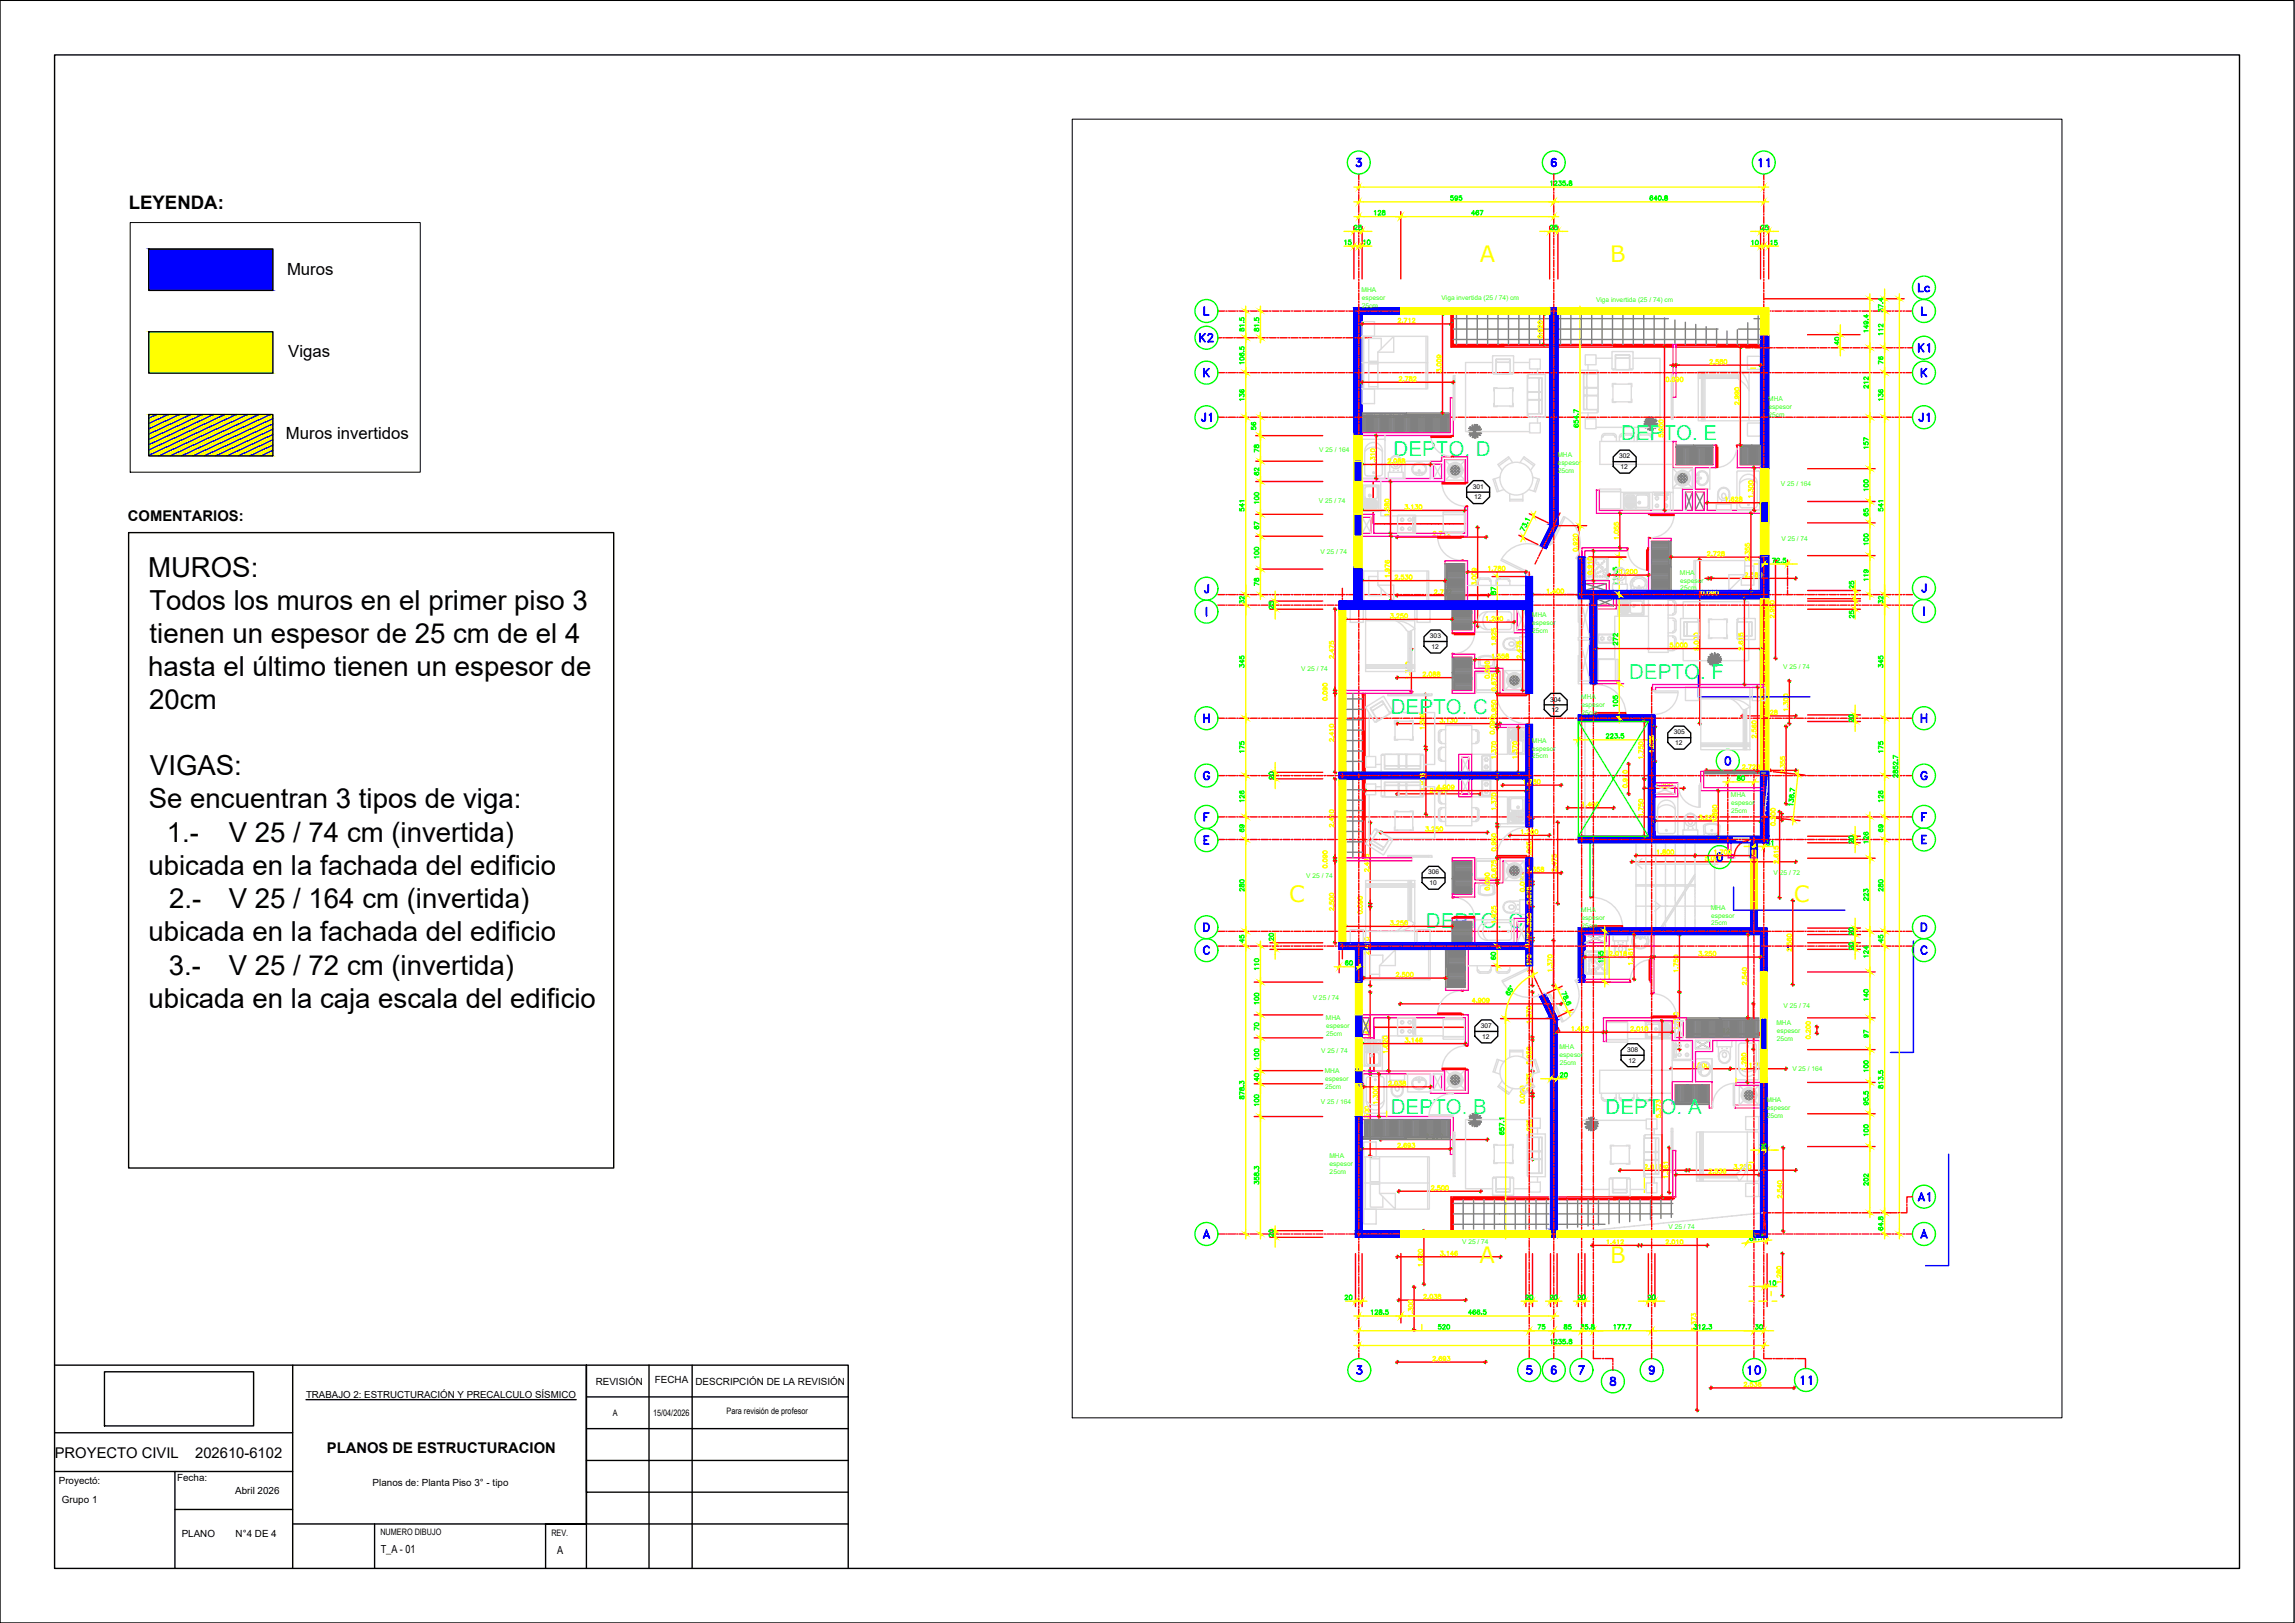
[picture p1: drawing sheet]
<svg xmlns="http://www.w3.org/2000/svg" width="420mm" height="297mm" viewBox="0 0 420 297" stroke-linecap="round" stroke-linejoin="round" font-family="sans-serif">
<defs><g id="words">
<g font-size="5">
<text x="27.1" y="105.6">MUROS:</text>
<text x="27.4" y="111.6">Todos los muros en el primer piso 3</text>
<text x="27.4" y="117.7">tienen un espesor de 25 cm de el 4</text>
<text x="27.1" y="123.7">hasta el último tienen un espesor de</text>
<text x="27.3" y="129.7">20cm</text>
<text x="27.5" y="141.9">VIGAS:</text>
<text x="27.3" y="148">Se encuentran 3 tipos de viga:</text>
<text x="30.5" y="154">1.-</text>
<text x="41.9" y="154">V 25 / 74 cm (invertida)</text>
<text x="27.2" y="160.1">ubicada en la fachada del edificio</text>
<text x="30.9" y="166.2">2.-</text>
<text x="41.9" y="166.2">V 25 / 164 cm (invertida)</text>
<text x="27.2" y="172.3">ubicada en la fachada del edificio</text>
<text x="30.9" y="178.4">3.-</text>
<text x="41.9" y="178.4">V 25 / 72 cm (invertida)</text>
<text x="27.2" y="184.5">ubicada en la caja escala del edificio</text>
</g>
<text font-size="4.9" fill="#00f" x="328.4" y="254.7">11</text>
<g font-size="4.4" fill="#00f">
<text x="320.7" y="31.7">11</text>
<text x="350" y="54.7">Lc</text>
<text x="218.4" y="63.9">K2</text>
<text x="218.7" y="78.3">J1</text>
<text x="350" y="78.3">J1</text>
<text x="350.3" y="227.9">A</text>
</g>
<g font-size="4.4" fill="#f00">
<text x="350" y="65.6">K1</text>
<text x="350" y="220.8">A1</text>
<text x="318.9" y="252.6">10</text>
</g>
<g font-size="4.1" fill="#ff0">
<text x="270.9" y="48">A</text>
<text x="294.8" y="48">B</text>
<text x="236" y="165.2">C</text>
<text x="328.4" y="165.2">C</text>
<text x="270.9" y="231.1">A</text>
<text x="294.8" y="231.1">B</text>
</g>
<g font-size="4" fill="#0f0">
<text x="246.6" y="43.4">25</text>
<text x="282.6" y="43.4">25</text>
<text x="321" y="43.4">25</text>
<text x="345.7" y="67.7" transform="rotate(-90 345.7 67.7)">76</text>
<text x="231.4" y="88.2" transform="rotate(-90 231.4 88.2)">62</text>
<text x="231.4" y="98.1" transform="rotate(-90 231.4 98.1)">67</text>
<text x="345.7" y="153.5" transform="rotate(-90 345.7 153.5)">69</text>
<text x="345.7" y="173.6" transform="rotate(-90 345.7 173.6)">45</text>
<text x="244.8" y="239.2">20</text>
<text x="278" y="239.2">20</text>
<text x="282.6" y="239.2">20</text>
<text x="287.5" y="239.2">20</text>
<text x="303.7" y="239.2" transform="rotate(-90 303.7 239.2)">20</text>
</g>
<g font-size="4" fill="#ff0">
<text x="319.6" y="46.2">10</text>
<text x="322.8" y="46.2">15</text>
<text x="231.4" y="84" transform="rotate(-90 231.4 84)">78</text>
<text x="231.4" y="108.3" transform="rotate(-90 231.4 108.3)">78</text>
<text x="340.4" y="109" transform="rotate(-90 340.4 109)">25</text>
<text x="345.7" y="111.8" transform="rotate(-90 345.7 111.8)">32</text>
<text x="340.4" y="114.3" transform="rotate(-90 340.4 114.3)">25</text>
<text x="231.4" y="189.8" transform="rotate(-90 231.4 189.8)">70</text>
<text x="231.4" y="199" transform="rotate(-90 231.4 199)">40</text>
</g>
<text font-size="4" fill="#dcdcdc" x="274.8" y="110.1" transform="rotate(-90 274.8 110.1)">87</text>
<text font-size="4" fill="#f00" x="271.6" y="176.7">60</text>
<g font-size="3.8" fill="#0ff">
<text x="255.1" y="83.5">DEPTO. D</text>
<text x="296.8" y="80.5">DEPTO. E</text>
<text x="298.2" y="124.3">DEPTO. F</text>
<text x="254.6" y="130.7">DEPTO. C</text>
<text x="261" y="169.8">DEPTO. C</text>
<text x="254.6" y="203.9">DEPTO. B</text>
<text x="294" y="203.9">DEPTO. A</text>
</g>
<g font-size="3.5" fill="#0f0">
<text x="250.5" y="40.6">128</text>
<text x="264.2" y="37.7">595</text>
<text x="268.1" y="40.6">467</text>
<text x="228.6" y="74.4" transform="rotate(-90 228.6 74.4)">136</text>
<text x="342.9" y="72.3" transform="rotate(-90 342.9 72.3)">212</text>
<text x="342.9" y="83.3" transform="rotate(-90 342.9 83.3)">157</text>
<text x="228.6" y="94.9" transform="rotate(-90 228.6 94.9)">541</text>
<text x="342.9" y="100.9" transform="rotate(-90 342.9 100.9)">100</text>
<text x="342.9" y="107.6" transform="rotate(-90 342.9 107.6)">119</text>
<text x="233.9" y="112.5" transform="rotate(-90 233.9 112.5)">25</text>
<text x="297" y="119.2" transform="rotate(-90 297 119.2)">272</text>
<text x="228.6" y="123.5" transform="rotate(-90 228.6 123.5)">345</text>
<text x="297" y="130.5" transform="rotate(-90 297 130.5)">105</text>
<text x="340.1" y="133.3" transform="rotate(-90 340.1 133.3)">20</text>
<text x="228.6" y="139" transform="rotate(-90 228.6 139)">175</text>
<text x="233.9" y="143.9" transform="rotate(-90 233.9 143.9)">20</text>
<text x="228.6" y="147.8" transform="rotate(-90 228.6 147.8)">126</text>
<text x="228.6" y="153.5" transform="rotate(-90 228.6 153.5)">69</text>
<text x="340.1" y="155.6" transform="rotate(-90 340.1 155.6)">20</text>
<text x="228.6" y="164.4" transform="rotate(-90 228.6 164.4)">280</text>
<text x="342.9" y="166.2" transform="rotate(-90 342.9 166.2)">223</text>
<text x="228.6" y="173.6" transform="rotate(-90 228.6 173.6)">45</text>
<text x="340.1" y="172.5" transform="rotate(-90 340.1 172.5)">20</text>
<text x="245.2" y="177.8">60</text>
<text x="340.1" y="175" transform="rotate(-90 340.1 175)">20</text>
<text x="342.9" y="176.4" transform="rotate(-90 342.9 176.4)">124</text>
<text x="342.9" y="184.1" transform="rotate(-90 342.9 184.1)">140</text>
<text x="342.9" y="191.2" transform="rotate(-90 342.9 191.2)">97</text>
<text x="321" y="211.3">20</text>
<text x="342.9" y="218" transform="rotate(-90 342.9 218)">202</text>
<text x="233.9" y="227.5" transform="rotate(-90 233.9 227.5)">20</text>
<text x="262.1" y="244.5">520</text>
<text x="285" y="244.5">85</text>
<text x="320" y="244.5">30</text>
</g>
<g font-size="3.5" fill="#ff0">
<text x="244.8" y="45.9">15</text>
<text x="248.4" y="45.9">10</text>
<text x="337.6" y="64.2" transform="rotate(-90 337.6 64.2)">40</text>
<text x="230.7" y="79.7" transform="rotate(-90 230.7 79.7)">56</text>
<text x="342.9" y="95.6" transform="rotate(-90 342.9 95.6)">65</text>
<text x="342.9" y="91" transform="rotate(-90 342.9 91)">100</text>
<text x="228.6" y="111.8" transform="rotate(-90 228.6 111.8)">32</text>
<text x="233.9" y="173.2" transform="rotate(-90 233.9 173.2)">20</text>
<text x="294.2" y="177.4" transform="rotate(-90 294.2 177.4)">155</text>
<text x="342.9" y="197.2" transform="rotate(-90 342.9 197.2)">100</text>
<text x="284.3" y="198.3">20</text>
<text x="342.9" y="209.2" transform="rotate(-90 342.9 209.2)">100</text>
<text x="322.8" y="236.4">10</text>
<text x="280.5" y="244.5">75</text>
</g>
<g font-size="3.5" fill="#00f">
<text x="316.8" y="143.9">80</text>
<text x="322.1" y="155.9">31</text>
</g>
<text font-size="3.4" x="23.6" y="38.3">LEYENDA:</text>
<g font-size="3.1">
<text x="52.5" y="50.4">Muros</text>
<text x="52.8" y="65.3">Vigas</text>
<text x="52.3" y="80.4">Muros invertidos</text>
</g>
<g font-size="2.7">
<text x="23.4" y="95.4">COMENTARIOS:</text>
<text x="10" y="266.9">PROYECTO CIVIL</text>
<text x="35.7" y="266.9">202610-6102</text>
<text x="59.8" y="266">PLANOS DE ESTRUCTURACION</text>
</g>
<g font-size="2">
<text x="69.7" y="284.3">T_A - 01</text>
<text x="102" y="284.4">A</text>
</g>
<g font-size="1.8">
<text x="56" y="255.8">TRABAJO 2: ESTRUCTURACIÓN Y PRECALCULO SÍSMICO</text>
<text x="109.1" y="253.5">REVISIÓN</text>
<text x="119.9" y="253.1">FECHA</text>
<text x="127.3" y="253.5">DESCRIPCIÓN DE LA REVISIÓN</text>
<text x="10.8" y="271.6">Proyectó:</text>
<text x="11.3" y="275">Grupo 1</text>
<text x="32.4" y="271">Fecha:</text>
<text x="43.1" y="273.4">Abril 2026</text>
<text x="68.2" y="272">Planos de: Planta Piso 3° - tipo</text>
<text x="33.3" y="281.4">PLANO</text>
<text x="43.1" y="281.4">N°4 DE 4</text>
</g>
<g font-size="1.6">
<text x="112.2" y="259.1">A</text>
<text x="119.6" y="259.2">15/04/2026</text>
<text x="133" y="258.8">Para revisión de profesor</text>
<text x="69.6" y="281">NUMERO DIBUJO</text>
<text x="100.9" y="281">REV.</text>
</g>
<g font-size="1.2" fill="#3fff00">
<text x="249.3" y="53.4">MHA</text>
<text x="249.3" y="54.9">espesor</text>
<text x="249.3" y="56.3">25cm</text>
<text x="263.9" y="54.9">Viga invertida (25 / 74) cm</text>
<text x="292.2" y="55.3">Viga invertida (25 / 74) cm</text>
<text x="323.7" y="73.5">MHA</text>
<text x="323.8" y="74.9">espesor</text>
<text x="323.8" y="76.4">25cm</text>
<text x="241.5" y="82.7">V 25 / 164</text>
<text x="285.1" y="83.6">MHA</text>
<text x="285.2" y="85.1">espesor</text>
<text x="285.2" y="86.5">25cm</text>
<text x="326" y="88.9">V 25 / 164</text>
<text x="241.5" y="92">V 25 / 74</text>
<text x="241.8" y="101.5">V 25 / 74</text>
<text x="326.1" y="99">V 25 / 74</text>
<text x="307.6" y="105.2">MHA</text>
<text x="307.6" y="106.6">espesor</text>
<text x="280.5" y="113">MHA</text>
<text x="307.6" y="108.1">25cm</text>
<text x="280.5" y="114.4">espesor</text>
<text x="280.5" y="115.9">25cm</text>
<text x="238.2" y="122.8">V 25 / 74</text>
<text x="326.5" y="122.5">V 25 / 74</text>
<text x="289.5" y="127.9">MHA</text>
<text x="289.5" y="129.4">espesor</text>
<text x="289.5" y="130.8">25cm</text>
<text x="280.5" y="135.9">MHA</text>
<text x="280.5" y="137.4">espesor</text>
<text x="280.5" y="138.8">25cm</text>
<text x="316.9" y="145.8">MHA</text>
<text x="316.9" y="147.3">espesor</text>
<text x="316.9" y="148.7">25cm</text>
<text x="239.1" y="160.7">V 25 / 74</text>
<text x="324.7" y="160.1">V 25 / 72</text>
<text x="289.5" y="166.9">MHA</text>
<text x="313.2" y="166.5">MHA</text>
<text x="313.3" y="167.9">espesor</text>
<text x="289.5" y="168.4">espesor</text>
<text x="289.5" y="169.8">25cm</text>
<text x="313.3" y="169.4">25cm</text>
<text x="240.3" y="183.1">V 25 / 74</text>
<text x="326.5" y="184.5">V 25 / 74</text>
<text x="242.7" y="186.7">MHA</text>
<text x="242.8" y="188.1">espesor</text>
<text x="242.8" y="189.6">25cm</text>
<text x="325.2" y="187.6">MHA</text>
<text x="325.3" y="189.1">espesor</text>
<text x="325.3" y="190.5">25cm</text>
<text x="241.9" y="192.7">V 25 / 74</text>
<text x="242.5" y="196.4">MHA</text>
<text x="242.6" y="197.9">espesor</text>
<text x="285.5" y="192.1">MHA</text>
<text x="285.5" y="193.5">espesor</text>
<text x="285.5" y="195">25cm</text>
<text x="328.1" y="196">V 25 / 164</text>
<text x="241.8" y="202">V 25 / 164</text>
<text x="242.6" y="199.3">25cm</text>
<text x="323.4" y="201.7">MHA</text>
<text x="323.5" y="203.1">espesor</text>
<text x="323.5" y="204.6">25cm</text>
<text x="243.4" y="212">MHA</text>
<text x="243.4" y="213.5">espesor</text>
<text x="243.4" y="214.9">25cm</text>
<text x="267.7" y="227.7">V 25 / 74</text>
<text x="305.4" y="224.8">V 25 / 74</text>
</g>
<g font-size="1.2">
<text x="296.4" y="83.9">302</text>
<text x="269.6" y="89.5">301</text>
<text x="296.7" y="85.8">12</text>
<text x="269.9" y="91.4">12</text>
<text x="261.8" y="116.8">303</text>
<text x="262.1" y="118.8">12</text>
<text x="283.8" y="128.4">304</text>
<text x="284.1" y="130.4">12</text>
<text x="306.4" y="134.4">305</text>
<text x="306.7" y="136.4">12</text>
<text x="261.5" y="160">306</text>
<text x="261.7" y="162">10</text>
<text x="271.1" y="188.2">307</text>
<text x="271.4" y="190.1">12</text>
<text x="297.9" y="192.5">308</text>
<text x="298.1" y="194.5">12</text>
</g>
</g></defs>
<!-- layer: MURO -->
<path d="M310.9 123.3v4.3h20.4M317.4 162.4v4.2h20.4M327.4 173.8v-1.2v1.2M350.3 172.2v20.4h-4.2M356.7 211.2v20.4h-4.2" fill="none" stroke="#00f" stroke-width=".25"/>
<!-- layer: 02 -->
<path d="M294.6 173.1v6.1M317.8 197.3v.8M253.9 203.4v1M301 212.1v6.1M260.3 242.4v1" fill="none" stroke="#ff0" stroke-width=".25"/>
<!-- layer: MUROS_EST -->
<g fill="#00f" stroke="#00f" stroke-width=".18">
<path d="M283.7 96.4h1.4l-1.8 3.5z"/>
<path d="M281.9 182.4l1.1-.5 .2 .5z"/>
<path d="M247.9 84.4h1.5z"/>
<path d="M247.9 84.4h1.5v3.7z"/>
<path d="M283.7 56.3l1.5 1.2v-1.2zM283.7 56.3l1.5 1.2h-1.5z"/>
<path d="M247.9 56.3l8.6 1.2v-1.2zM247.9 56.3l8.6 1.2h-8.6z"/>
<path d="M247.9 57.5l1.5 22.2v-22.2zM247.9 57.5l1.5 22.2h-1.5z"/>
<path d="M283.7 57.5l1.5 38.5v-38.5zM283.7 57.5l1.5 38.5h-1.5z"/>
<path d="M283.7 96l1.4 .4 .1-.4zM283.7 96l1.4 .4h-1.4z"/>
<path d="M283.7 96.4l-1.7 3.5h1.3zM282 99.9h1.3l-.2 .5z"/>
<path d="M322.3 101.7l1.5 6.4v-6.4zM322.3 101.7l1.5 6.4h-1.5z"/>
<path d="M289 101.9l1.2 6.2v-6.2zM289 101.9l1.2 6.2h-1.2z"/>
<path d="M289 108.1l34.8 1.5v-1.5zM289 108.1l34.8 1.5h-34.8z"/>
<path d="M291.1 109.6l1.2 15.5v-15.5zM291.1 109.6l1.2 15.5h-1.2z"/>
<path d="M289 130.8l14 1.2v-1.2zM289 130.8l14 1.2h-14z"/>
<path d="M279.4 132.6l1.2 8.7v-8.7zM279.4 132.6l1.2 8.7h-1.2z"/>
<path d="M245.2 141.3l35.4 1.2v-1.2zM245.2 141.3l35.4 1.2h-35.4z"/>
<path d="M279.4 142.5l1.2 8.8v-8.8zM279.4 142.5l1.2 8.8h-1.2z"/>
<path d="M322.3 141.2l1.5 11.9v-11.9zM322.3 141.2l1.5 11.9h-1.5z"/>
<path d="M301.8 132l1.2 21.1v-21.1zM301.8 132l1.2 21.1h-1.2z"/>
<path d="M289 153.1l34.8 1.1v-1.1zM289 153.1l34.8 1.1h-34.8z"/>
<path d="M320.5 154.2l1.2 1.2v-1.2zM320.5 154.2l1.2 1.2h-1.2z"/>
<path d="M279.4 157l1.2 15.5v-15.5zM279.4 157l1.2 15.5h-1.2z"/>
<path d="M245.2 172.5l35.4 1.3v-1.3zM245.2 172.5l35.4 1.3h-35.4z"/>
<path d="M279.4 173.8l1.2 2.9v-2.9zM279.4 173.8l1.2 2.9h-1.2z"/>
<path d="M248.2 173.8l1.2 5.9v-5.9zM248.2 173.8l1.2 5.9h-1.2z"/>
<path d="M281.9 182.4l3.2 3.9-1.9-3.9zM281.9 182.4l3.2 3.9h-1.4z"/>
<path d="M283.7 186.3l1.4 .3v-.3zM283.7 186.3l1.4 .3h-1.2z"/>
<path d="M283.9 186.6l1.2 13.3v-13.3zM283.9 186.6l1.2 13.3h-1.2z"/>
<path d="M322.3 198.1l1.2 7.5v-7.5zM322.3 198.1l1.2 7.5h-1.2z"/>
<path d="M248.2 204.4l1.2 1.2v-1.2zM248.2 204.4l1.2 1.2h-1.2z"/>
<path d="M283.9 199.9l1.2 25v-25zM283.9 199.9l1.2 25h-1.2z"/>
<path d="M283.9 224.9l1.2 .1zM283.9 224.9l1.2 .1z"/>
<path d="M322.3 205.6l1.2 19.6v-19.6zM322.3 205.6l1.2 19.6h-1.2z"/>
<path d="M283.9 225l1.2 .2v-.2zM283.9 225l1.2 .2h-1.2z"/>
<path d="M248.2 205.6l1.2 19.6v-19.6zM248.2 205.6l1.2 19.6h-1.2z"/>
<path d="M249.4 225.2l7.1 1.2v-1.2zM249.4 225.2l7.1 1.2h-7.1z"/>
<path d="M248.2 225.2l1.2 1.2v-1.2zM248.2 225.2l1.2 1.2h-1.2z"/>
<path d="M283.9 225.2l1.2 1.2v-1.2zM283.9 225.2l1.2 1.2h-1.2z"/>
<path d="M322.3 225.2l1.2 1.2v-1.2zM322.3 225.2l1.2 1.2h-1.2z"/>
<path d="M321.1 225.2l1.2 1.2v-1.2zM321.1 225.2l1.2 1.2h-1.2z"/>
<path d="M320.5 166.6l1.2 3.2v-3.2zM320.5 166.6l1.2 3.2h-1.2z"/>
<path d="M284.5 197.4l.6 2.5v-2.5zM284.5 197.4l.6 2.5h-.6z"/>
<path d="M284.5 199.9l.6 25.1v-25.1zM284.5 199.9l.6 25.1h-.6z"/>
<path d="M284.5 225l.6 .8v-.8zM284.5 225l.6 .8h-.6z"/>
<path d="M284.5 225.8h.5zM284.5 225.8h.6z"/>
<path d="M322.9 169.8l.6 .7v-.7zM322.9 169.8l.6 .7h-.6z"/>
<path d="M321.1 169.8l1.8 .7v-.7zM321.1 169.8l1.8 .7h-1.8z"/>
<path d="M302.4 169.8l18.7 .7v-.7zM302.4 169.8l18.7 .7h-18.7z"/>
<path d="M291.7 169.8l10.7 .7v-.7zM291.7 169.8l10.7 .7h-10.7z"/>
<path d="M289.6 169.8l2.1 .7v-.7zM289.6 169.8l2.1 .7h-2.1z"/>
<path d="M289 169.8l.6 .7v-.7zM289 169.8l.6 .7h-.6z"/>
<path d="M322.9 170.5l.6 .5v-.5zM322.9 170.5l.6 .5h-.6z"/>
<path d="M321.1 170.5l1.8 .5v-.5zM321.1 170.5l1.8 .5h-1.8z"/>
<path d="M302.4 170.5l18.7 .5v-.5zM302.4 170.5l18.7 .5h-18.7z"/>
<path d="M291.7 170.5l10.7 .5v-.5zM291.7 170.5l10.7 .5h-10.7z"/>
<path d="M289.6 170.5l2.1 .5v-.5zM289.6 170.5l2.1 .5h-2.1z"/>
<path d="M289 170.5l.6 .5v-.5zM289 170.5l.6 .5h-.6z"/>
<path d="M322.9 171l.6 2.2v-2.2zM322.9 171l.6 2.2h-.6z"/>
<path d="M322.3 171l.6 2.2v-2.2zM322.3 171l.6 2.2h-.6z"/>
<path d="M289.6 171l.6 2.2v-2.2zM289.6 171l.6 2.2h-.6z"/>
<path d="M289 171l.6 2.2v-2.2zM289 171l.6 2.2h-.6z"/>
<path d="M289.6 173.2l.6 6.6v-6.6zM289.6 173.2l.6 6.6h-.6z"/>
<path d="M289 173.2l.6 6.6v-6.6zM289 173.2l.6 6.6h-.6z"/>
<path d="M322.9 173.2l.6 4.7v-4.7zM322.9 173.2l.6 4.7h-.6z"/>
<path d="M322.3 173.2l.6 4.7v-4.7zM322.3 173.2l.6 4.7h-.6z"/>
<path d="M247.9 56.3l.9 .6v-.6zM247.9 56.3l.9 .6h-.9z"/>
<path d="M247.9 56.9l.9 4.9v-4.9zM247.9 56.9l.9 4.9h-.9z"/>
<path d="M248.8 56.3l7.7 .6v-.6zM248.8 56.3l7.7 .6h-7.7z"/>
<path d="M248.8 56.9l7.7 .6v-.6zM248.8 56.9l7.7 .6h-7.7z"/>
<path d="M248.8 57.5l.6 4.3v-4.3zM248.8 57.5l.6 4.3h-.6z"/>
<path d="M322.3 76.4l.6 9.4v-9.4zM322.3 76.4l.6 9.4h-.6z"/>
<path d="M322.9 76.4l.9 9.4v-9.4zM322.9 76.4l.9 9.4h-.9z"/>
<path d="M322.3 85.8h.5zM322.3 85.8h.5z"/>
<path d="M322.9 61.3l.9 2.3v-2.3zM322.9 61.3l.9 2.3h-.9z"/>
<path d="M322.3 61.3l.6 2.3v-2.3zM322.3 61.3l.6 2.3h-.6z"/>
<path d="M322.9 63.6l.9 4.6v-4.6zM322.9 63.6l.9 4.6h-.9z"/>
<path d="M322.3 63.6l.6 4.6v-4.6zM322.3 63.6l.6 4.6h-.6z"/>
<path d="M322.9 68.2l.9 8.2v-8.2zM322.9 68.2l.9 8.2h-.9z"/>
<path d="M322.3 68.2l.6 8.2v-8.2zM322.3 68.2l.6 8.2h-.6z"/>
<path d="M284.5 225.8l.6 .6v-.6zM284.5 225.8l.6 .6h-.6z"/>
<path d="M283.9 225.8l.6 .6v-.6zM283.9 225.8l.6 .6h-.6z"/>
<path d="M247.9 88.1h1.5zM247.9 84.4l1.5 3.7h-1.5z"/>
<path d="M247.9 94.1l1.5 4v-4zM247.9 94.1l1.5 4h-1.5z"/>
<path d="M279.4 105.5l1.2 4.5v-4.5zM279.4 105.5l1.2 4.5h-1.2z"/>
<path d="M247.9 104.1l1.5 5.9v-5.9zM247.9 104.1l1.5 5.9h-1.5z"/>
<path d="M245.2 110l35.4 1.5v-1.5zM245.2 110l35.4 1.5h-35.4z"/>
<path d="M279.4 111.5l1.2 15.4v-15.4zM279.4 111.5l1.2 15.4h-1.2z"/>
<path d="M322.3 91.8l1.5 3.9v-3.9zM322.3 91.8l1.5 3.9h-1.5z"/>
<path d="M27.2 45.6l22.8 7.5v-7.5zM27.2 45.6l22.8 7.5h-22.8z"/>
</g>
<g fill="#ff0" stroke="#ff0" stroke-width=".18">
<path d="M247.9 79.7h1.5v4.7z"/>
<path d="M247.9 88.1h1.5z"/>
<path d="M320.5 155.4l1.2 11.2v-11.2zM320.5 155.4l1.2 11.2h-1.2z"/>
<path d="M322.3 109.6l1.5 18v-18zM322.3 109.6l1.5 18h-1.5z"/>
<path d="M322.3 127.6l1.5 13.6v-13.6zM322.3 127.6l1.5 13.6h-1.5z"/>
<path d="M247.9 84.4h1.5zM247.9 79.7l1.5 4.7h-1.5z"/>
<path d="M247.9 88.1l1.5 6v-6zM247.9 88.1l1.5 6h-1.5z"/>
<path d="M247.9 98.1l1.5 6v-6zM247.9 98.1l1.5 6h-1.5z"/>
<path d="M322.3 85.8l1.5 6v-6zM322.3 85.8l1.5 6h-1.5z"/>
<path d="M322.3 95.7l1.5 6v-6zM322.3 95.7l1.5 6h-1.5z"/>
<path d="M27.2 75.9l22.8 7.5v-7.5zM27.2 75.9l22.8 7.5h-22.8z"/>
</g>
<!-- layer: 01 -->
<g fill="none" stroke="#f00" stroke-width=".25">
<path d="M249.1 59.3h16.8M249.4 59v.6M263.8 57.5h.6M264.1 57.2v18.7M265.6 59v.6M282.3 57.5h.6M282.6 57.2v6.1M249.1 70h17.3M249.4 69.7v.6M251.7 79.7h.6M252 79.4v8.5M263.8 75.6h.6"/>
<path d="M266.1 69.7v.6M282.3 63.1h.6M304.4 63.4h.6M304.7 63.1v30.6M305.7 66.8h1.7M306.3 66.5v.6M306.5 66.8h16.1M306.8 66.5v.6M318.3 63.5h.6M318.6 63.2v18.6M322.3 66.5v.6M249.1 85h13.1"/>
<path d="M249.1 93.4h19.3M249.4 84.7v.6M249.4 93.1v.6M251.7 87.6h.6M254.3 88.1h.6M254.3 97.6h.6M254.3 98.1h.6M254.6 87.8v10.1M254.6 97.8v12.5M255.5 98.3h16.9M255.8 98v.6M261.9 84.7v.6"/>
<path d="M268.1 93.1v.6M270.2 96.5h.6M270.5 96.3v18.6M272.1 98v.6M288.8 96.5h.6M289.1 96.3v6.1M296.3 93.9h.6M296.6 93.6v7M304.4 93.4h.6M312.2 92h10.4M312.5 91.7v.6M318.3 81.5h.6"/>
<path d="M320.2 93.9h.6M320.5 93.6v14.8M320.8 93.4h.6M320.8 85.6h.6M321.1 85.3v8.4M322.3 91.7v.6M244.1 111.5h.6M244.4 111.2v16.3M246.1 113.3h20.1M246.4 113v.6M249.1 106.3h15.7M249.4 106v.6"/>
<path d="M254.3 110h.6M255.5 109h16.7M255.8 108.7v.6M258.1 118.7h.6M258.4 118.4v8.5M264.5 106v.6M265.9 113v.6M268.4 104.7h11.3M268.7 104.4v.6M269.7 113.9h7.8M270 113.6v.6M270.2 114.6h.6"/>
<path d="M274.1 111v12.4M277.2 113.6v.6M278.4 111.5h.7M278.7 111.2v15.4M279.4 104.4v.6M280.3 108.8h9M280.6 108.5v.6M288.8 102.1h.6M289 108.5v.6M291.4 106.3h.6M291.4 100.8h.6M291.7 100.5v6.1"/>
<path d="M292 118.7h30.6M292.3 118.4v.6M294.3 105.2h7.8M294.6 105v.6M296.3 100.3h.6M301.8 105v.6M305.6 102h17M305.9 101.7v.6M310.9 102.4h.6M311.2 102.1v30.6M312.1 105.9h1.8M312.7 105.6v.6"/>
<path d="M313 105.9h16M313.3 105.6v.6M319.1 109.6h.6M319.4 109.3v16.3M320.2 108.1h.6M322.3 101.7v.6M322.3 118.4v.6M324.8 102.5h.6M325.1 102.3v18.5M328.8 105.6v.6M244.1 126.9h.6M244.1 126.4h.6"/>
<path d="M244.4 126.6v15M255.5 132.4h19.4M255.5 124h13.1M255.8 123.7v.6M255.8 132.1v.6M258.1 126.6h.6M260.7 127.1h.6M260.7 136.6h.6M260.8 137.2h.6M261 126.8v10.1M261 136.9v12.4M268.3 123.7v.6"/>
<path d="M269.7 120.7h10M270 120.4v.6M273.8 122.3h.6M273.8 122.8h.6M273.8 126.9h.6M273.8 132.6h.6M273.8 133.1h.6M274.1 122.5v11.2M274.1 132.8v8.8M274.6 132.1v.6M277.7 133.1h.6M278 132.8v8.8"/>
<path d="M278.4 126.4h.7M279.4 120.4v.6M297.9 139.8h.6M298.2 139.5v6.1M300.7 132h.6M301 131.7v21.6M302.7 133h.6M302.7 139.3h.6M303 132.7v6.9M310.9 132.4h.6M318.7 131h10.3M319 130.7v.6"/>
<path d="M319.1 125.3h.6M321.5 125.8h.6M321.8 125.5v16M324.8 120.5h.6M326.7 133h.6M327 132.7v14.7M327.3 132.4h.6M327.3 124.6h.6M327.6 124.3v8.4M328.8 130.7v.6M244.1 141.3h.6M244.1 157h.6"/>
<path d="M244.1 142.5h.6M244.1 157.6h.6M244.4 157.2v15.7M244.4 142.2v16M249.6 144.7h30.1M249.9 144.4v.6M250.5 150.5h.7M250.8 150.2v16.3M252.5 152.4h20.1M252.8 152.1v.6M255.5 145.3h15.8M255.8 145v.6"/>
<path d="M260.8 149h.6M271 145v.6M272.3 152.1v.6M273.8 141.3h.6M273.8 157h.6M273.8 150.8h.6M273.8 142.5h.6M273.8 151.3h.6M274.1 142.2v19.2M274.8 143.7h11.3M275.1 143.4v.6M276.1 152.9h7.8"/>
<path d="M276.2 159.8h9.9M276.4 152.6v.6M276.4 159.5v.6M277.7 141.3h.6M279.4 144.4v.6M280.2 149.8h.6M280.5 149.5v13M283.6 152.6v.6M284.9 150.5h.6M285.2 150.2v15.5M285.8 143.4v.6M285.8 159.5v.6"/>
<path d="M286.7 147.8h9M287 147.5v.7M295.4 147.5v.7M297.9 145.3h.6M298.4 157.7h30.6M298.7 157.4v.6M299.2 156.6h21.6M299.5 156.3v.6M300.7 142.5h.6M300.7 153.1h.6M300.7 144.3h7.8M302.7 150.2h19.9"/>
<path d="M303 149.9v.6M308.2 144v.6M310.3 156.3v.6M312.1 141h16.9M312.4 140.7v.6M314.3 153.1h.6M314.3 144.7h.6M314.6 144.4v8.9M320.5 156.3v.6M321.5 141.2h.6M322.3 149.9v.6M325.5 148.6h.6"/>
<path d="M325.8 148.3v16.3M325.9 148.9h.6M325.9 150.1h.6M326.2 148.6v1.8M326.7 147.1h.6M328.8 140.7v.6M328.8 157.4v.6M244.1 172.5h.6M246.1 169.5h20.1M246.4 169.2v.6M249.4 179h15.6M249.7 178.7v.6"/>
<path d="M250.5 165.9h.7M250.5 165.4h.7M250.8 165.6v15.1M264.7 178.7v.6M265.9 169.2v.6M273.8 161.6h.6M273.8 161.1h.6M274.1 160.5v12.4M280.2 161.3h.6M280.2 161.9h.6M280.2 165.9h.6M280.2 171.6h.6"/>
<path d="M280.2 172.1h.6M280.5 161.6v11.1M280.5 171.8v8.9M284.1 172.1h.6M284.4 171.8v8.9M284.9 165.4h.6M289.9 175.2h32.7M298.9 171h.6M298.9 179.2h.6M299.1 170.7v8.8M302.3 174.9v.6M302.8 174.9v.6"/>
<path d="M307.2 171.1h.6M307.5 170.8v21.6M319.7 171h.6M320 170.7v15.9M322.3 174.9v.6M325.5 164.3h.6M327.9 164.8h.6M328.2 164.5v16M249.1 191h19.5M249.4 198.9h12.8M249.4 190.7v.6M249.7 198.6v.6"/>
<path d="M250.5 180.4h.7M250.5 196h.7M250.5 181.6h.7M250.5 196.6h.7M250.8 196.3v15.6M250.8 181.3v15.9M252.1 196.6h.7M252.4 196.3v8.3M253.9 196h.6M253.9 186.3h.6M254.2 186v10.3M256 183.7h30.1"/>
<path d="M256.3 183.4v.6M261.9 198.6v.6M268.3 190.7v.6M280.2 180.4h.6M280.2 196h.6M280.2 189.8h.6M280.2 181.6h.6M280.2 190.3h.6M280.5 181.3v19.1M280.5 199.5v13M284.1 180.4h.6M284.8 188.9h21.6"/>
<path d="M285.1 188.6v.6M285.8 183.4v.6M293.5 188.6v.6M294.1 188.6v.6M304 186.8h.6M304.3 186.5v32.9M305.6 195.6h21.6M305.9 195.3v.6M306.1 188.6v.6M307.2 181.6h.6M307.2 192.1h.6M309.1 189.3h13.3"/>
<path d="M309.4 189v.6M316.7 195.3v.6M319.6 190.4h.6M319.6 198.1h.6M319.7 186.3h.6M319.9 190.1v8.3M320.7 192.1h.6M320.7 183.7h.6M321 183.4v9M322.1 189v.6M327 195.3v.6M327.9 180.2h.6"/>
<path d="M332.3 187.9h.6M332.3 189.1h.6M332.6 187.6v1.8M249.1 210.3h16.7M249.4 210v.6M250.5 211.6h.7M252.1 204.4h.7M252.5 208.6h20.1M252.8 208.3v.6M255.8 218h15.6M256.1 217.7v.6M265.5 210v.6"/>
<path d="M271.1 217.7v.6M272.3 208.3v.6M280.2 200.6h.6M280.2 200.1h.6M280.2 212.2h.6M296.3 214.2h32.7M296.6 213.9v.6M304 219.1h.6M305.3 210.1h.6M305.3 218.2h.6M305.6 209.8v8.7M306.5 215h15.8"/>
<path d="M306.8 214.7v.6M308.7 213.9v.6M309.2 213.9v.6M322 214.7v.6M326.1 210.1h.6M326.5 209.8v15.8M328.8 213.9v.6M255.5 230h19.5M255.8 237.9h12.8M255.8 229.7v.6M256.1 237.6v.6M258.6 235.6h.6"/>
<path d="M258.9 235.3v8.4M260.4 225.3h.6M260.4 235h.6M260.7 225v10.3M268.3 237.6v.6M274.7 229.7v.6M291.2 227.9h21.7M291.5 227.6v.6M300 227.6v.6M300.5 227.6v.6M310.4 225.8h.6M310.7 225.5v32.9"/>
<path d="M312.6 227.6v.6M326 229.4h.6M326.1 225.3h.6M326.3 229.1v7.7M255.5 249.3h16.8M255.8 249v.6M258.6 243.4h.6M271.9 249v.6M310.4 258.1h.6M312.9 254h15.2M313.2 253.7v.6"/>
</g>
<g fill="none" stroke="#ff0" stroke-width=".25">
<path d="M256 58.4l.3-.1 .1 .2-.5 .5h.6M256.8 59h.1M257 58.3h.6l-.4 .7M257.9 58.4l.2-.1v.7M258.6 58.4l.3-.1 .1 .2-.5 .5h.6M282.4 59.5v.5l-.6-.5-.2 .2 .2 .3M256.2 69.1l.1-.2 .3 .2-.5 .6h.6M257 69.6h.1M257.3 68.9h.5l-.4 .8M258.1 69v.2l.4 .3a.26 .26 0 0 1-.2 .2 .26 .26 0 0 1-.3-.2l.5-.4-.2-.2zM258.8 69.1l.1-.2 .3 .2-.4 .6h.5M263.1 68v-.4l.3 .2a.26 .26 0 0 1 .4-.2 .26 .26 0 0 1-.1 .5"/>
<path d="M263.1 66.6a.38 .38 0 0 1 .5-.2 .38 .38 0 0 1 .2 .5 .38 .38 0 0 1-.5 .1 .38 .38 0 0 1-.2-.4zM263.1 65.8a.38 .38 0 0 1 .5-.1 .38 .38 0 0 1 .2 .4 .38 .38 0 0 1-.5 .2 .38 .38 0 0 1-.2-.5zM263.3 65a.24 .24 0 0 1 .2 .3 .24 .24 0 0 1-.3 .1 .24 .24 0 0 1 0-.3h.6l-.1 .4M263.8 67.3h.1M281.6 61.4a.39 .39 0 0 1 .5-.1 .39 .39 0 0 1 .2 .4 .39 .39 0 0 1-.4 .2 .39 .39 0 0 1-.3-.5zM281.9 60.2a.24 .24 0 0 1 .2 .4 .24 .24 0 0 1-.4 .1 .24 .24 0 0 1 0-.4l.6 .1v.3M282.3 61h.1M303.7 79.5v.4h.4a.28 .28 0 0 1-.1-.4 .28 .28 0 0 1 .5 .1 .28 .28 0 0 1-.1 .4M303.8 78.5a.38 .38 0 0 1 .4-.2 .38 .38 0 0 1 .3 .4 .38 .38 0 0 1-.5 .2 .38 .38 0 0 1-.2-.4zM303.8 77.7a.38 .38 0 0 1 .4-.2 .38 .38 0 0 1 .3 .5 .38 .38 0 0 1-.5 .1 .38 .38 0 0 1-.2-.4zM303.8 77a.38 .38 0 0 1 .4-.2 .38 .38 0 0 1 .3 .5 .38 .38 0 0 1-.5 .1 .38 .38 0 0 1-.2-.4zM304.4 79.1h.1"/>
<path d="M305.1 69.1a.35 .35 0 0 1 .4 .3 .35 .35 0 0 1-.4 .4l-.1-.3zM305.8 69.8h.1M306.2 69.1a.35 .35 0 0 1 .4 .3 .35 .35 0 0 1-.4 .4l-.1-.3zM307.3 69.3a.24 .24 0 0 1-.3 .2 .24 .24 0 0 1-.1-.3 .24 .24 0 0 1 .4 0l-.1 .6-.3-.1M307.7 69.1a.35 .35 0 0 1 .4 .3 .35 .35 0 0 1-.4 .4l-.1-.3zM313 66l.3-.2 .2 .2-.5 .6h.5M313.8 66.5h.1M314.6 65.8h-.4v.3a.28 .28 0 0 1 .4 0 .28 .28 0 0 1-.1 .5 .28 .28 0 0 1-.4-.2M314.9 65.8v.3l.5 .2a.26 .26 0 0 1-.3 .3 .26 .26 0 0 1-.2-.3l.5-.3-.1-.2zM315.7 65.8a.36 .36 0 0 1 .4 .4 .36 .36 0 0 1-.4 .4l-.1-.3zM317.6 71.1a.39 .39 0 0 1 .5-.2 .39 .39 0 0 1 .2 .4 .39 .39 0 0 1-.4 .2 .39 .39 0 0 1-.3-.4zM317.9 72.5a.24 .24 0 0 1 .2 .3 .24 .24 0 0 1-.4 .1 .24 .24 0 0 1 0-.4l.6 .1v.3"/>
<path d="M317.9 71.7a.24 .24 0 0 1 .2 .4 .24 .24 0 0 1-.4 0 .24 .24 0 0 1 0-.3h.6v.4M318.3 73.2h.1M318.4 73.5v.6l-.6-.5-.2 .1 .2 .3M250.9 84.1v-.4l.3 .2a.26 .26 0 0 1 .4-.2 .26 .26 0 0 1 0 .5M251 82.3a.38 .38 0 0 1 .4-.2 .38 .38 0 0 1 .3 .5 .38 .38 0 0 1-.5 .1 .38 .38 0 0 1-.2-.4zM251.6 84.5h.1M251.7 85h-.8l.2 .2M251.7 83.1h-.8l.2 .2M253.5 92.9v.4h.4a.28 .28 0 0 1 0-.4 .28 .28 0 0 1 .4 .1 .28 .28 0 0 1-.1 .4M253.6 92.2v.3l.1 .1 .4-.5a.26 .26 0 0 1 .2 .3 .26 .26 0 0 1-.2 .2l-.3-.4zM253.6 91.5a.39 .39 0 0 1 .5-.2 .39 .39 0 0 1 .2 .5 .39 .39 0 0 1-.5 .1 .39 .39 0 0 1-.2-.4zM254.1 84.2l.2-.2 .3 .1-.5 .7h.5"/>
<path d="M254.2 93.7h.1M254.3 94.2h-.8l.2 .2M254.9 84.7h.1M255.3 84a.36 .36 0 0 1 .4 .4 .36 .36 0 0 1-.4 .3l-.1-.3zM256 84v.3a.32 .32 0 0 1 .4 .1 .32 .32 0 0 1 0 .3h-.4v-.3l.4-.2v-.2zM256.7 84v.3a.32 .32 0 0 1 .4 .1 .32 .32 0 0 1 0 .3h-.4v-.3l.4-.2v-.2zM257.3 92.4h.4l-.2 .3a.26 .26 0 0 1 .1 .4 .26 .26 0 0 1-.4-.1M258 93.1h.1M258.4 92.5l.2-.1v.8M259.1 92.4h.4l-.2 .3a.26 .26 0 0 1 .3 .2 .26 .26 0 0 1-.3 .3 .26 .26 0 0 1-.3-.2M259.9 92.4a.36 .36 0 0 1 .4 .4 .36 .36 0 0 1-.4 .3l-.1-.3zM262.4 97.5l.3-.2 .2 .2-.5 .6h.5"/>
<path d="M263.2 98h.1M263.5 97.3h.5l-.4 .8M264.3 97.4l.2-.1v.8M265 97.5l.3-.2 .2 .2-.5 .6h.5M288.1 97.9a.39 .39 0 0 1 .4-.2 .39 .39 0 0 1 .3 .5 .39 .39 0 0 1-.5 .1 .39 .39 0 0 1-.2-.4zM288.3 99.3a.24 .24 0 0 1 .2 .3 .24 .24 0 0 1-.4 .1 .24 .24 0 0 1 0-.4l.7 .1-.1 .3M288.8 98.5v.5l-.5-.5-.3 .2 .2 .3M295.5 96.4v.4h.4a.28 .28 0 0 1 0-.4 .28 .28 0 0 1 .4 .1 .28 .28 0 0 1-.1 .4M295.5 95.7v.4h.4a.28 .28 0 0 1 0-.4 .28 .28 0 0 1 .4 0 .28 .28 0 0 1-.1 .4M295.6 97.2a.39 .39 0 0 1 .5-.2 .39 .39 0 0 1 .2 .5 .39 .39 0 0 1-.5 .1 .39 .39 0 0 1-.2-.4zM296.2 97.9h.1M296.3 98.4h-.8l.2 .2"/>
<path d="M315.9 91.1l.2-.1v.8M316.6 91.7h.1M317.4 91.1v-.1a.35 .35 0 0 0-.4 .3 .35 .35 0 0 0 .3 .4 .24 .24 0 0 0 0-.4 .24 .24 0 0 0-.3 .2M317.7 91.2l.1-.2 .3 .1-.4 .7h.5M318.5 91v.2l.4 .3a.26 .26 0 0 1-.2 .3 .26 .26 0 0 1-.3-.3l.5-.3-.2-.2zM319.5 99.5v.4h.4a.28 .28 0 0 1 0-.4 .28 .28 0 0 1 .4 .1 .28 .28 0 0 1-.1 .4M320.1 89.9v-.4l.3 .3a.26 .26 0 0 1 .4-.2 .26 .26 0 0 1 0 .4M320.2 88.9a.39 .39 0 0 1 .4-.2 .39 .39 0 0 1 .3 .5 .39 .39 0 0 1-.5 .1 .39 .39 0 0 1-.2-.4zM320.2 88.1a.39 .39 0 0 1 .4-.1 .39 .39 0 0 1 .3 .4 .39 .39 0 0 1-.5 .2 .39 .39 0 0 1-.2-.5zM320.8 90.3h.1M320.9 90.8h-.8l.2 .2M243.4 117.4v.4h.3a.27 .27 0 0 1 0-.4 .27 .27 0 0 1 .4 .1 .27 .27 0 0 1-.1 .4"/>
<path d="M243.9 118.8v.6l-.5-.4h.8M244.1 119.7h.1M244.2 120v.5l-.6-.5-.2 .1 .2 .3M244.2 118.5l-.8-.4v.5M253.7 102.6h-.1a.36 .36 0 0 0 .4 .5 .36 .36 0 0 0 .3-.4 .24 .24 0 0 0-.4 0 .24 .24 0 0 0 .2 .3M253.9 104.1a.24 .24 0 0 1 .1 .3 .24 .24 0 0 1-.3 .1 .24 .24 0 0 1 0-.4l.6 .1v.3M254.3 104.9h.1M254.4 105.4h-.8l.1 .2M254.4 103.7l-.8-.4v.5M254.6 112.3h.4l-.2 .3a.26 .26 0 0 1 .2 .4 .26 .26 0 0 1-.4 0M255.4 113h.1M255.4 105.4l.3-.2 .2 .3-.5 .5h.5"/>
<path d="M255.7 112.5l.2-.2 .2 .2-.4 .6h.5M256.2 105.9h.1M256.9 112.3h-.4l-.1 .4a.28 .28 0 0 1 .5-.1 .28 .28 0 0 1-.1 .5 .28 .28 0 0 1-.4-.1M257 105.2h-.4l-.1 .4a.28 .28 0 0 1 .5 0 .28 .28 0 0 1-.1 .4 .28 .28 0 0 1-.4-.1M257.3 112.4a.36 .36 0 0 1 .4 .3 .36 .36 0 0 1-.4 .4l-.1-.3zM257.3 105.2h.4l-.2 .3a.26 .26 0 0 1 .3 .3 .26 .26 0 0 1-.3 .3 .26 .26 0 0 1-.3-.2M258.1 105.3a.36 .36 0 0 1 .4 .3 .36 .36 0 0 1-.4 .4l-.1-.3zM262.6 108.1l.2-.1 .3 .1-.5 .6h.5M263.4 108.7h.1M263.7 108h.5l-.3 .7M264.5 108v.2a.32 .32 0 0 1 .4 .1 .32 .32 0 0 1 0 .4h-.4v-.3l.4-.3v-.1zM265.2 108.1l.2-.1 .3 .1-.5 .6h.5"/>
<path d="M269.5 107v-.4l.3 .3a.26 .26 0 0 1 .4-.2 .26 .26 0 0 1-.1 .4M269.5 105.6a.39 .39 0 0 1 .5-.2 .39 .39 0 0 1 .2 .5 .39 .39 0 0 1-.4 .1 .39 .39 0 0 1-.3-.4zM269.5 104.8a.39 .39 0 0 1 .5-.1 .39 .39 0 0 1 .2 .5 .39 .39 0 0 1-.4 .1 .39 .39 0 0 1-.3-.5zM269.8 104a.24 .24 0 0 1 .2 .4 .24 .24 0 0 1-.4 .1 .24 .24 0 0 1 0-.4h.6v.4M270.2 106.3h.1M272.1 113l.2-.2v.8M272.5 103.8l.2-.1v.7M272.8 113.5h.1M273.1 115.1v.4h.3a.28 .28 0 0 1 0-.4 .28 .28 0 0 1 .4 0 .28 .28 0 0 1-.1 .4M273.1 113l.2-.2 .3 .2-.5 .6h.5M273.2 104.4h.1M273.2 119.9l.2-.2v.8"/>
<path d="M273.3 116.5a.25 .25 0 0 1 .3 .4 .24 .24 0 0 1-.4 .1 .24 .24 0 0 1 0-.4l.6 .1v.3M273.5 103.7h.5l-.3 .7M273.8 117.3h.1M273.9 117.8h-.8l.1 .2M273.9 115.8v.5l-.6-.5-.2 .1 .2 .3M273.9 112.9a.36 .36 0 0 1 .5 .3 .36 .36 0 0 1-.5 .4l-.1-.3zM274.3 103.7v.2a.32 .32 0 0 1 .4 .1 .32 .32 0 0 1 0 .4h-.4v-.3l.4-.3v-.1zM274.6 119.7h-.3l-.1 .4a.28 .28 0 0 1 .4 0 .28 .28 0 0 1 0 .4 .28 .28 0 0 1-.4-.1M274.7 112.9a.36 .36 0 0 1 .4 .3 .36 .36 0 0 1-.4 .4l-.1-.3zM275.1 103.7a.36 .36 0 0 1 .4 .3 .36 .36 0 0 1-.4 .4l-.1-.3zM275.4 119.7h-.4v.4a.28 .28 0 0 1 .4-.1 .28 .28 0 0 1-.1 .5 .28 .28 0 0 1-.4-.1M275.7 119.7v.3a.32 .32 0 0 1 .4 .1 .32 .32 0 0 1 0 .4l-.4-.1v-.2l.5-.3-.1-.2z"/>
<path d="M277.7 117.4v.4h.4a.27 .27 0 0 1 0-.4 .27 .27 0 0 1 .4 .1 .27 .27 0 0 1-.1 .4M278.2 118.8v.6l-.5-.4h.8M278.4 119.7h.1M278.5 120v.5l-.5-.5-.3 .1 .2 .3M278.5 118.5l-.8-.4v.5M283.3 108l.1-.2v.8M284 108.5h.1M284.8 108.3h-.5l.3-.5v.8M285.1 107.8a.36 .36 0 0 1 .4 .4 .36 .36 0 0 1-.4 .3l-.1-.2zM285.9 107.8a.36 .36 0 0 1 .4 .4 .36 .36 0 0 1-.4 .3l-.2-.2zM288.1 100.5a.39 .39 0 0 1 .5-.2 .39 .39 0 0 1 .2 .5 .39 .39 0 0 1-.5 .1 .39 .39 0 0 1-.2-.4zM288.7 100.1h.1"/>
<path d="M290.7 104.7a.38 .38 0 0 1 .5-.2 .38 .38 0 0 1 .2 .5 .38 .38 0 0 1-.4 .1 .38 .38 0 0 1-.3-.4zM290.7 102.1a.38 .38 0 0 1 .5-.1 .38 .38 0 0 1 .2 .4 .38 .38 0 0 1-.4 .2 .38 .38 0 0 1-.3-.5zM291 103.5a.24 .24 0 0 1 .2 .4 .24 .24 0 0 1-.4 0 .24 .24 0 0 1 0-.4l.6 .1v.4M291.4 104.3h.1M291.5 103h-.8l.2 .1M296.7 104.4l.2-.2v.8M297.4 104.9h.1M297.7 104.4l.2-.2 .3 .2-.5 .6h.5M298.6 104.3a.36 .36 0 0 1 .4 .3 .36 .36 0 0 1-.4 .4l-.2-.3zM299.3 104.3a.36 .36 0 0 1 .4 .3 .36 .36 0 0 1-.4 .4l-.1-.3zM306.2 117.7h-.4v.3a.28 .28 0 0 1 .4 0 .28 .28 0 0 1 0 .4 .28 .28 0 0 1-.4-.1M306.6 118.4h.1"/>
<path d="M307 117.7a.36 .36 0 0 1 .4 .4 .36 .36 0 0 1-.4 .3l-.1-.3zM307.7 117.7a.36 .36 0 0 1 .4 .4 .36 .36 0 0 1-.4 .3l-.1-.3zM308.5 117.7a.36 .36 0 0 1 .4 .4 .36 .36 0 0 1-.4 .3l-.2-.3zM310.2 118.5v.4l.3 .1a.28 .28 0 0 1 0-.5 .28 .28 0 0 1 .4 .1 .28 .28 0 0 1-.1 .4M310.2 117.5a.38 .38 0 0 1 .5-.2 .38 .38 0 0 1 .2 .5 .38 .38 0 0 1-.5 .1 .38 .38 0 0 1-.2-.4zM310.2 116.7a.38 .38 0 0 1 .5-.1 .38 .38 0 0 1 .2 .4 .38 .38 0 0 1-.5 .2 .38 .38 0 0 1-.2-.5zM310.2 116a.38 .38 0 0 1 .5-.2 .38 .38 0 0 1 .2 .5 .38 .38 0 0 1-.5 .1 .38 .38 0 0 1-.2-.4zM310.9 118.2h.1M311.6 108.1a.36 .36 0 0 1 .4 .4 .36 .36 0 0 1-.4 .3l-.2-.3zM312.3 108.8h.1M312.6 101.1l.3-.1 .1 .2-.4 .5h.5M312.7 108.1a.36 .36 0 0 1 .4 .4 .36 .36 0 0 1-.4 .3l-.2-.3z"/>
<path d="M313.4 101.6h.1M313.7 101h.5l-.4 .7M313.8 108.3a.24 .24 0 0 1-.4 .2 .24 .24 0 0 1 0-.4 .24 .24 0 0 1 .3 .1v.6l-.4-.1M314.1 108.1a.36 .36 0 0 1 .5 .4 .36 .36 0 0 1-.5 .3l-.1-.3zM314.5 101.1l.3-.1 .1 .2-.5 .5h.5M315.2 101v.2l.5 .3a.26 .26 0 0 1-.3 .2 .26 .26 0 0 1-.2-.2l.4-.4v-.1zM318.3 115.9v.4h.4a.28 .28 0 0 1 0-.4 .28 .28 0 0 1 .4 .1 .28 .28 0 0 1-.1 .4M318.5 117.4h-.1a.36 .36 0 0 0 .3 .4 .36 .36 0 0 0 .4-.3 .24 .24 0 0 0-.4 0 .24 .24 0 0 0 .2 .3M319 118.2h.1M319.1 118.5v.5l-.5-.5-.3 .1 .2 .3M319.1 116.8h-.8l.2 .2M319.5 105l.3-.2 .1 .3-.5 .5h.6"/>
<path d="M319.5 101.4v-.4l.3 .2a.26 .26 0 0 1 .4-.2 .26 .26 0 0 1 0 .5M319.5 100.3v.3l.4 .1a.27 .27 0 0 1 0-.4 .27 .27 0 0 1 .4 0 .27 .27 0 0 1-.1 .4M320.2 101.8h.1M320.3 105.5h.1M320.3 102.1v.5l-.6-.5-.2 .3 .2 .1M321 104.8h-.4v.4a.27 .27 0 0 1 .4 0 .27 .27 0 0 1 0 .4 .27 .27 0 0 1-.4-.1M321.4 104.9v.2a.33 .33 0 0 1 .3 .1 .33 .33 0 0 1 .1 .4h-.4a.33 .33 0 0 1 0-.4 .33 .33 0 0 1 .4-.1v-.2zM322.2 104.9a.36 .36 0 0 1 .4 .3 .36 .36 0 0 1-.4 .4l-.1-.3zM324.1 110.1a.38 .38 0 0 1 .5-.2 .38 .38 0 0 1 .2 .5 .38 .38 0 0 1-.5 .1 .38 .38 0 0 1-.2-.4zM324.3 111.5a.24 .24 0 0 1 .2 .3 .24 .24 0 0 1-.4 .1 .24 .24 0 0 1 .1-.4l.6 .1-.1 .3M324.3 110.7a.24 .24 0 0 1 .2 .4 .24 .24 0 0 1-.4 .1 .24 .24 0 0 1 .1-.4h.6l-.1 .4M324.7 112.3h.1"/>
<path d="M324.8 112.6v.5l-.6-.5-.2 .3 .2 .1M242.2 127.8a.38 .38 0 0 1 .5-.2 .38 .38 0 0 1 .2 .5 .38 .38 0 0 1-.4 .1 .38 .38 0 0 1-.3-.4zM242.2 126.7a.38 .38 0 0 1 .5-.2 .38 .38 0 0 1 .2 .5 .38 .38 0 0 1-.4 .1 .38 .38 0 0 1-.3-.4zM242.2 125.2a.38 .38 0 0 1 .5-.2 .38 .38 0 0 1 .2 .5 .38 .38 0 0 1-.4 .1 .38 .38 0 0 1-.3-.4zM242.5 125.8a.24 .24 0 0 1 .1 .4 .24 .24 0 0 1-.3 .1 .24 .24 0 0 1 0-.4h.6v.4M242.9 127.4h.1M243.4 132.7a.39 .39 0 0 1 .5-.2 .39 .39 0 0 1 .2 .5 .39 .39 0 0 1-.4 .1 .39 .39 0 0 1-.3-.4zM243.9 134v.6l-.5-.4h.8M244.1 134.9h.1M244.2 135.2v.5l-.6-.5-.2 .1 .2 .3M244.2 133.5h-.8l.1 .2M257.4 123.1v-.4l.3 .2a.26 .26 0 0 1 .4-.2 .26 .26 0 0 1-.1 .5"/>
<path d="M257.4 121.3a.39 .39 0 0 1 .5-.2 .39 .39 0 0 1 .2 .5 .39 .39 0 0 1-.5 .1 .39 .39 0 0 1-.2-.4zM258.1 123.5h.1M258.1 124h-.7l.1 .2M258.1 122.1h-.7l.1 .2M260 131.9v.4l.3 .1a.28 .28 0 0 1 0-.5 .28 .28 0 0 1 .4 .1 .28 .28 0 0 1-.1 .4M260 131.2v.4h.2l.3-.5a.26 .26 0 0 1 .3 .3 .26 .26 0 0 1-.3 .2l-.3-.4zM260 130.5a.39 .39 0 0 1 .5-.2 .39 .39 0 0 1 .2 .5 .39 .39 0 0 1-.5 .1 .39 .39 0 0 1-.2-.4zM260.5 123.2l.3-.2 .2 .2-.5 .6h.5M260.7 132.7h.1M260.8 133.2h-.8l.1 .2M261.3 123.7h.1M261.7 123a.36 .36 0 0 1 .4 .4 .36 .36 0 0 1-.4 .3l-.1-.2z"/>
<path d="M262.4 123v.3a.32 .32 0 0 1 .4 .1 .32 .32 0 0 1 0 .3h-.4v-.2l.4-.3v-.2zM263.2 123v.3l.4 .2a.25 .25 0 0 1-.3 .3 .25 .25 0 0 1-.2-.3l.5-.3-.1-.2zM263.7 131.4h.4l-.2 .3a.26 .26 0 0 1 .2 .4 .26 .26 0 0 1-.5-.1M264.4 132.1h.1M264.8 131.6l.2-.2v.8M265.6 131.4h.4l-.3 .3a.26 .26 0 0 1 .2 .4 .26 .26 0 0 1-.4-.1M266.3 131.5a.36 .36 0 0 1 .4 .3 .36 .36 0 0 1-.4 .4l-.1-.3zM271.9 123.7a.39 .39 0 0 1 .5-.1 .39 .39 0 0 1 .2 .4 .39 .39 0 0 1-.4 .2 .39 .39 0 0 1-.3-.5zM271.9 122.6a.39 .39 0 0 1 .5-.1 .39 .39 0 0 1 .2 .4 .39 .39 0 0 1-.4 .1 .39 .39 0 0 1-.3-.4zM271.9 121.1a.39 .39 0 0 1 .5-.1 .39 .39 0 0 1 .2 .4 .39 .39 0 0 1-.4 .2 .39 .39 0 0 1-.3-.5zM272.2 121.8a.24 .24 0 0 1 .1 .3 .24 .24 0 0 1-.3 .1 .24 .24 0 0 1 0-.4l.6 .1v.3M272.6 123.3h.1"/>
<path d="M272.8 133.9a.39 .39 0 0 1 .5-.1 .39 .39 0 0 1 .3 .4 .39 .39 0 0 1-.5 .2 .39 .39 0 0 1-.3-.5zM272.8 132.8a.39 .39 0 0 1 .5-.1 .39 .39 0 0 1 .3 .4 .39 .39 0 0 1-.5 .2 .39 .39 0 0 1-.3-.5zM272.8 131.3a.39 .39 0 0 1 .5-.1 .39 .39 0 0 1 .3 .4 .39 .39 0 0 1-.5 .2 .39 .39 0 0 1-.3-.5zM273.1 132a.24 .24 0 0 1 .2 .3 .24 .24 0 0 1-.4 .1 .24 .24 0 0 1 0-.4l.7 .1-.1 .3M273.1 123.4v.3l.3 .1a.28 .28 0 0 1 0-.4 .28 .28 0 0 1 .4 0 .28 .28 0 0 1-.1 .4M273.1 129v.4h.3a.28 .28 0 0 1 0-.4 .28 .28 0 0 1 .4 0 .28 .28 0 0 1-.1 .4M273.1 137.7v-.4l.3 .2a.26 .26 0 0 1 .4-.2 .26 .26 0 0 1-.1 .4M273.1 126a.39 .39 0 0 1 .5-.1 .39 .39 0 0 1 .2 .4 .39 .39 0 0 1-.4 .2 .39 .39 0 0 1-.3-.5zM273.1 130.9a.39 .39 0 0 1 .5-.2 .39 .39 0 0 1 .2 .5 .39 .39 0 0 1-.4 .1 .39 .39 0 0 1-.3-.4zM273.1 128.3a.39 .39 0 0 1 .5-.2 .39 .39 0 0 1 .2 .5 .39 .39 0 0 1-.4 .1 .39 .39 0 0 1-.3-.4zM273.1 135.8a.39 .39 0 0 1 .5-.1 .39 .39 0 0 1 .2 .4 .39 .39 0 0 1-.4 .2 .39 .39 0 0 1-.3-.5zM273.2 124.8l-.1 .1a.36 .36 0 0 0 .4 .4 .36 .36 0 0 0 .3-.4 .24 .24 0 0 0-.4 0 .24 .24 0 0 0 .2 .4"/>
<path d="M273.3 129.7a.24 .24 0 0 1 .2 .3 .24 .24 0 0 1-.3 .1 .24 .24 0 0 1 0-.4l.6 .1v.4M273.5 133.5h.1M273.8 125.6h.1M273.8 130.5h.1M273.8 138h.1M273.9 120.4h.1M273.9 124.4l-.8-.4v.6M273.9 138.6h-.8l.1 .1M273.9 136.8l-.8-.3v.5M276.9 137.7v-.4l.3 .2a.26 .26 0 0 1 .3-.3 .26 .26 0 0 1 .3 .2 .26 .26 0 0 1-.2 .3M277 135.8a.39 .39 0 0 1 .5-.1 .39 .39 0 0 1 .2 .4 .39 .39 0 0 1-.5 .2 .39 .39 0 0 1-.2-.5zM277.7 138h.1"/>
<path d="M277.7 138.6h-.8l.2 .1M277.7 136.8l-.8-.3v.5M300 136.6v.4h.3a.28 .28 0 0 1 0-.4 .28 .28 0 0 1 .5 .1 .28 .28 0 0 1-.2 .4M300 135.9a.38 .38 0 0 1 .5-.1 .38 .38 0 0 1 .2 .4 .38 .38 0 0 1-.4 .2 .38 .38 0 0 1-.3-.5zM300.7 138.1h.1M300.8 138.6h-.8l.2 .2M300.8 137.7l-.8-.4v.5M302 135.4v.4l.3 .1a.28 .28 0 0 1 0-.5 .28 .28 0 0 1 .4 .1 .28 .28 0 0 1-.1 .4M302 134.7v.4h.3a.28 .28 0 0 1 0-.4 .28 .28 0 0 1 .4 0 .28 .28 0 0 1-.1 .4M302 136.2a.38 .38 0 0 1 .5-.1 .38 .38 0 0 1 .2 .4 .38 .38 0 0 1-.5 .2 .38 .38 0 0 1-.2-.5zM302.7 136.9h.1M302.8 137.5h-.8l.1 .1"/>
<path d="M320.7 133.5v.4h.4a.28 .28 0 0 1 0-.4 .28 .28 0 0 1 .4 0 .28 .28 0 0 1-.1 .4M320.8 132a.38 .38 0 0 1 .5-.1 .38 .38 0 0 1 .2 .4 .38 .38 0 0 1-.5 .2 .38 .38 0 0 1-.2-.5zM320.9 132.7h-.1a.35 .35 0 0 0 .3 .5 .35 .35 0 0 0 .4-.4 .24 .24 0 0 0-.4 0 .24 .24 0 0 0 .2 .4M321.5 134.2h.1M321.5 134.5v.6l-.6-.5-.2 .3 .2 .1M322.4 130.2l.1-.2v.8M323.1 130.7h.1M323.8 130.1v-.1a.35 .35 0 0 0-.4 .4 .35 .35 0 0 0 .4 .3 .24 .24 0 0 0 0-.4 .24 .24 0 0 0-.4 .2M324.1 130.2l.2-.2 .3 .2-.5 .6h.5M324.9 130v.3l.5 .2a.26 .26 0 0 1-.3 .3 .26 .26 0 0 1-.3-.3l.5-.3-.1-.2zM326 139.3v.4h.3a.27 .27 0 0 1 0-.4 .27 .27 0 0 1 .4 0 .27 .27 0 0 1-.1 .4M326 138.5v.4l.3 .1a.28 .28 0 0 1 0-.5 .28 .28 0 0 1 .4 .1 .28 .28 0 0 1-.1 .4"/>
<path d="M326.6 129v-.5l.3 .3a.26 .26 0 0 1 .4-.2 .26 .26 0 0 1-.1 .4M326.6 127.9a.38 .38 0 0 1 .5-.2 .38 .38 0 0 1 .2 .5 .38 .38 0 0 1-.5 .1 .38 .38 0 0 1-.2-.4zM326.6 127.1a.38 .38 0 0 1 .5-.1 .38 .38 0 0 1 .2 .4 .38 .38 0 0 1-.5 .2 .38 .38 0 0 1-.2-.5zM327.3 129.3h.1M327.3 129.8h-.7l.1 .2M242.2 158.4a.38 .38 0 0 1 .5-.1 .38 .38 0 0 1 .2 .4 .38 .38 0 0 1-.4 .2 .38 .38 0 0 1-.3-.5zM242.2 157.3a.38 .38 0 0 1 .5-.1 .38 .38 0 0 1 .2 .4 .38 .38 0 0 1-.4 .2 .38 .38 0 0 1-.3-.5zM242.2 155.8a.39 .39 0 0 1 .5-.1 .39 .39 0 0 1 .2 .4 .39 .39 0 0 1-.5 .2 .39 .39 0 0 1-.2-.5zM242.5 156.5a.24 .24 0 0 1 .1 .3 .24 .24 0 0 1-.3 .1 .24 .24 0 0 1 0-.4l.6 .1v.3M242.9 158h.1M243.4 148.3a.39 .39 0 0 1 .5-.1 .39 .39 0 0 1 .2 .4 .39 .39 0 0 1-.4 .2 .39 .39 0 0 1-.3-.5zM243.9 149.7v.5l-.5-.3h.8"/>
<path d="M244.1 150.5h.1M244.2 150.8v.5l-.6-.4-.2 .1 .2 .3M244.2 149.2h-.8l.1 .2M249.8 156.5v.3l.4 .1a.27 .27 0 0 1 0-.5 .27 .27 0 0 1 .4 .1 .27 .27 0 0 1-.1 .4M250.3 157.8v.6l-.5-.4h.8M250.5 158.7h.1M250.6 159v.5l-.5-.5-.3 .2 .2 .3M250.6 157.5l-.8-.4v.5M260.1 141.6v.1a.34 .34 0 0 0 .3 .4 .34 .34 0 0 0 .3-.5 .24 .24 0 0 0-.4 .2 .24 .24 0 0 0 .3 .3M260.3 143.1a.24 .24 0 0 1 .2 .3 .24 .24 0 0 1-.4 .1 .24 .24 0 0 1 0-.4l.7 .1-.1 .4M260.7 143.9h.1M260.8 144.4h-.8l.2 .2"/>
<path d="M260.8 142.7l-.8-.4v.6M261.1 151.3h.4l-.3 .3a.27 .27 0 0 1 .2 .5 .26 .26 0 0 1-.4-.1M261.8 152h.1M261.9 144.4l.1-.1 .3 .1-.5 .6h.6M262.1 151.5l.2-.2 .3 .2-.5 .6h.5M262.6 145h.1M263.3 151.3h-.4v.4a.28 .28 0 0 1 .4 0 .28 .28 0 0 1 0 .4 .28 .28 0 0 1-.5-.1M263.4 144.3h-.4v.3a.28 .28 0 0 1 .4 0 .28 .28 0 0 1-.1 .4 .28 .28 0 0 1-.4-.1M263.7 144.2h-.6l.4-.5v.8M263.7 151.4a.36 .36 0 0 1 .4 .3 .36 .36 0 0 1-.4 .4l-.1-.3zM263.8 144.3h.4l-.3 .3a.26 .26 0 0 1 .2 .4 .26 .26 0 0 1-.4-.1M263.9 144.4h.1"/>
<path d="M264.5 144.3a.36 .36 0 0 1 .4 .4 .36 .36 0 0 1-.4 .3l-.1-.3zM264.7 144a.24 .24 0 0 1-.4 .1 .24 .24 0 0 1 0-.3 .24 .24 0 0 1 .4 0l-.1 .6h-.4M265.1 143.7a.35 .35 0 0 1 .4 .4 .35 .35 0 0 1-.4 .3l-.1-.3zM266.2 144a.24 .24 0 0 1-.4 .1 .24 .24 0 0 1 0-.3 .24 .24 0 0 1 .3 0v.6h-.4M271.9 159.9a.39 .39 0 0 1 .5-.2 .39 .39 0 0 1 .2 .5 .39 .39 0 0 1-.4 .1 .39 .39 0 0 1-.3-.4zM273.1 157.6v.3l.3 .1a.28 .28 0 0 1 0-.5 .28 .28 0 0 1 .4 .1 .28 .28 0 0 1-.1 .4M273.1 147.1v-.4l.3 .2a.26 .26 0 0 1 .4-.2 .26 .26 0 0 1-.1 .5M273.1 153.4v.4h.3a.28 .28 0 0 1 0-.4 .28 .28 0 0 1 .4 .1 .28 .28 0 0 1-.1 .4M273.1 145.3a.39 .39 0 0 1 .5-.2 .39 .39 0 0 1 .2 .5 .39 .39 0 0 1-.4 .1 .39 .39 0 0 1-.3-.4zM273.1 155.3a.39 .39 0 0 1 .5-.1 .39 .39 0 0 1 .2 .4 .39 .39 0 0 1-.4 .2 .39 .39 0 0 1-.3-.5zM273.1 152.7a.39 .39 0 0 1 .5-.1 .39 .39 0 0 1 .2 .4 .39 .39 0 0 1-.4 .2 .39 .39 0 0 1-.3-.5zM273.2 159h-.1a.36 .36 0 0 0 .4 .4 .36 .36 0 0 0 .3-.3 .24 .24 0 0 0-.4 0 .24 .24 0 0 0 .2 .3"/>
<path d="M273.3 154.1a.24 .24 0 0 1 .2 .4 .24 .24 0 0 1-.3 0 .24 .24 0 0 1 0-.3h.5l.2 .1-.1 .3M273.8 159.8h.1M273.8 147.5h.1M273.8 154.9h.1M273.9 158.6l-.8-.4v.5M273.9 148h-.8l.1 .2M273.9 146.3l-.8-.4v.5M278.5 152l.2-.1v.7M279 142.8l.1-.1v.8M279.2 152.6h.1M279.5 154.1v.4h.4a.28 .28 0 0 1 0-.4 .28 .28 0 0 1 .4 .1 .28 .28 0 0 1-.1 .4M279.6 152l.1-.1 .3 .1-.5 .6h.6"/>
<path d="M279.6 158.9l.2-.2v.8M279.7 143.4h.1M279.8 155.6a.24 .24 0 0 1 .2 .3 .24 .24 0 0 1-.4 .1 .24 .24 0 0 1 0-.4l.7 .1-.1 .3M280 142.7h.5l-.4 .8M280.2 156.3h.1M280.3 159.4h.1M280.3 156.9h-.8l.2 .1M280.3 154.8v.5l-.6-.5-.2 .3 .2 .2M280.4 151.9a.35 .35 0 0 1 .4 .3 .35 .35 0 0 1-.4 .4l-.1-.3zM280.8 142.7v.2a.32 .32 0 0 1 .3 .1 .32 .32 0 0 1 0 .4h-.4v-.3l.5-.2-.1-.2zM281.1 158.7h-.4v.4a.28 .28 0 0 1 .4-.1 .28 .28 0 0 1-.1 .5 .28 .28 0 0 1-.4-.1M281.1 151.9a.35 .35 0 0 1 .4 .3 .35 .35 0 0 1-.4 .4l-.1-.3z"/>
<path d="M281.5 142.7a.36 .36 0 0 1 .5 .4 .36 .36 0 0 1-.5 .3l-.1-.3zM281.8 158.7h-.4v.4a.28 .28 0 0 1 .4-.1 .28 .28 0 0 1 0 .5 .28 .28 0 0 1-.4-.1M282.2 158.8v.2l.4 .3a.26 .26 0 0 1-.2 .2 .26 .26 0 0 1-.3-.2l.5-.4v-.1zM284.2 156.5v.3l.3 .1a.27 .27 0 0 1 0-.5 .27 .27 0 0 1 .4 .1 .27 .27 0 0 1-.1 .4M284.7 157.8v.6l-.5-.4h.7M284.9 158.7h.1M284.9 159v.5l-.6-.5-.1 .3 .2 .2M284.9 157.5l-.7-.4v.5M289.7 147l.2-.2v.8M290.4 147.5h.1M291.3 147.3h-.6l.4-.5v.8M291.5 146.9a.36 .36 0 0 1 .5 .3 .36 .36 0 0 1-.5 .4l-.1-.3z"/>
<path d="M292.3 146.9a.36 .36 0 0 1 .4 .3 .36 .36 0 0 1-.4 .4l-.1-.3zM297.2 143.7a.38 .38 0 0 1 .5-.1 .38 .38 0 0 1 .2 .4 .38 .38 0 0 1-.5 .2 .38 .38 0 0 1-.2-.5zM297.2 141.1a.38 .38 0 0 1 .5-.1 .38 .38 0 0 1 .2 .4 .38 .38 0 0 1-.5 .2 .38 .38 0 0 1-.2-.5zM297.4 142.5a.24 .24 0 0 1 .2 .4 .24 .24 0 0 1-.4 0 .24 .24 0 0 1 .1-.3h.6l-.1 .4M297.8 143.3h.1M297.9 142h-.8l.2 .2M300 147.1v.4h.3a.27 .27 0 0 1 0-.4 .27 .27 0 0 1 .5 .1 .27 .27 0 0 1-.2 .4M300 146.4a.38 .38 0 0 1 .5-.1 .38 .38 0 0 1 .2 .4 .38 .38 0 0 1-.4 .2 .38 .38 0 0 1-.3-.5zM300.7 148.6h.1M300.8 149.1h-.8l.2 .2M300.8 148.2l-.8-.4v.5M303.1 143.4l.2-.1v.7"/>
<path d="M303.4 155.7l.2-.1v.7M303.8 144h.1M304.1 156.3h.1M304.2 143.4l.3-.1 .1 .2-.5 .5h.6M304.5 155.6v.2l.4 .3a.26 .26 0 0 1-.2 .3 .26 .26 0 0 1-.3-.3l.5-.3-.2-.2zM305 143.3a.36 .36 0 0 1 .4 .3 .36 .36 0 0 1-.4 .4l-.1-.3zM305.3 155.6a.35 .35 0 0 1 .4 .4 .35 .35 0 0 1-.4 .3l-.2-.3zM305.7 143.3a.36 .36 0 0 1 .4 .3 .36 .36 0 0 1-.4 .4l-.1-.3zM306 155.6a.35 .35 0 0 1 .4 .4 .35 .35 0 0 1-.4 .3l-.1-.3zM311.1 149.2h.5l-.3 .3a.26 .26 0 0 1 .2 .4 .26 .26 0 0 1-.4 0M311.9 149.9h.1M312.2 149.4l.2-.2 .3 .2-.5 .6h.5"/>
<path d="M312.6 156.7h-.3l-.1 .3a.27 .27 0 0 1 .4 0 .27 .27 0 0 1 0 .4 .27 .27 0 0 1-.4-.1M313 149.4l.1-.2 .3 .2-.5 .6h.6M313 157.4h.1M313.4 156.7a.36 .36 0 0 1 .4 .4 .36 .36 0 0 1-.4 .3l-.1-.3zM313.5 149.3v-.4l.3 .2a.27 .27 0 0 1 .5-.2 .26 .26 0 0 1-.1 .5M313.8 149.2h.4l-.3 .3a.26 .26 0 0 1 .2 .4 .26 .26 0 0 1-.4 0M313.8 148.2a.24 .24 0 0 1 .2 .3 .24 .24 0 0 1-.4 .1 .24 .24 0 0 1 0-.4l.7 .1-.1 .3M313.9 155.7l.2-.1v.7M314.2 149.7h.1M314.3 150.2h-.8l.2 .2M314.6 156.3h.1M314.9 156.7a.36 .36 0 0 1 .4 .4 .36 .36 0 0 1-.4 .3l-.1-.3z"/>
<path d="M314.9 155.6h.5l-.3 .7M315.8 155.6a.35 .35 0 0 1 .4 .4 .35 .35 0 0 1-.4 .3l-.2-.3zM316.5 155.6a.35 .35 0 0 1 .4 .4 .35 .35 0 0 1-.4 .3l-.1-.3zM321.7 140v.2a.32 .32 0 0 1 .3 .1 .32 .32 0 0 1 .1 .4h-.5v-.3l.5-.2v-.2zM324.3 150.7a.39 .39 0 0 1 .4-.2 .39 .39 0 0 1 .3 .5 .39 .39 0 0 1-.5 .1 .39 .39 0 0 1-.2-.4zM324.3 148.8a.39 .39 0 0 1 .4-.1 .39 .39 0 0 1 .3 .4 .39 .39 0 0 1-.5 .2 .39 .39 0 0 1-.2-.5zM324.3 148.1a.39 .39 0 0 1 .4-.2 .39 .39 0 0 1 .3 .5 .39 .39 0 0 1-.5 .1 .39 .39 0 0 1-.2-.4zM324.9 150.2h.1M325 149.4v.6l-.6-.5-.2 .3 .2 .1M325.5 157.2h.1M325.6 157.5v.5l-.7-.5-.1 .3 .2 .2M326 140.4v-.4l.3 .2a.26 .26 0 0 1 .4-.2 .26 .26 0 0 1-.1 .5"/>
<path d="M326.7 140.8h.1M326.7 141.1v.5l-.5-.5-.2 .2 .1 .3M243.4 165v.4l.3 .1a.28 .28 0 0 1 0-.5 .28 .28 0 0 1 .4 .1 .28 .28 0 0 1-.1 .4M243.4 164.3a.39 .39 0 0 1 .5-.1 .39 .39 0 0 1 .2 .4 .39 .39 0 0 1-.4 .2 .39 .39 0 0 1-.3-.5zM243.4 163.6a.39 .39 0 0 1 .5-.1 .39 .39 0 0 1 .2 .4 .39 .39 0 0 1-.4 .1 .39 .39 0 0 1-.3-.4zM244.1 165.8h.1M244.2 166.1v.5l-.6-.5-.2 .2 .2 .3M248.7 166.8a.39 .39 0 0 1 .4-.2 .39 .39 0 0 1 .3 .5 .39 .39 0 0 1-.5 .1 .39 .39 0 0 1-.2-.4zM248.7 165.7a.39 .39 0 0 1 .4-.2 .39 .39 0 0 1 .3 .5 .39 .39 0 0 1-.5 .1 .39 .39 0 0 1-.2-.4zM248.7 164.2a.39 .39 0 0 1 .4-.2 .39 .39 0 0 1 .3 .5 .39 .39 0 0 1-.5 .1 .39 .39 0 0 1-.2-.4zM248.9 164.9a.24 .24 0 0 1 .2 .3 .24 .24 0 0 1-.4 .1 .24 .24 0 0 1 0-.4l.7 .1-.1 .3M249.3 166.4h.1"/>
<path d="M250.3 173v.6l-.5-.4h.8M250.5 173.9h.1M250.6 174.2v.5l-.5-.5-.3 .2 .2 .3M250.6 172.5h-.8l.2 .2M254.6 168.5h.4l-.2 .3a.26 .26 0 0 1 .2 .4 .26 .26 0 0 1-.4-.1M255.4 169.2h.1M255.6 178.2l.2-.2 .3 .1-.5 .7h.5M255.7 168.7l.3-.2 .1 .2-.4 .6h.5M256.4 178.7h.1M256.9 168.5h-.4l-.1 .4a.28 .28 0 0 1 .5-.1 .28 .28 0 0 1-.1 .5 .28 .28 0 0 1-.4-.2M257.2 178h-.4v.3a.28 .28 0 0 1 .4 0 .28 .28 0 0 1-.1 .4 .28 .28 0 0 1-.4-.1M257.3 168.6a.36 .36 0 0 1 .4 .3 .36 .36 0 0 1-.4 .4l-.1-.3z"/>
<path d="M257.6 178a.35 .35 0 0 1 .4 .4 .35 .35 0 0 1-.4 .3l-.1-.3zM258.3 178a.35 .35 0 0 1 .4 .4 .35 .35 0 0 1-.4 .3l-.1-.3zM271.9 162.5a.39 .39 0 0 1 .5-.2 .39 .39 0 0 1 .2 .5 .39 .39 0 0 1-.4 .1 .39 .39 0 0 1-.3-.4zM271.9 161.4a.39 .39 0 0 1 .5-.2 .39 .39 0 0 1 .2 .5 .39 .39 0 0 1-.4 .1 .39 .39 0 0 1-.3-.4zM272.2 160.5a.24 .24 0 0 1 .2 .4 .24 .24 0 0 1-.4 .1 .24 .24 0 0 1 0-.4l.6 .1v.3M272.6 162.1h.1M273.1 165.9v.4l.3 .1a.28 .28 0 0 1 0-.5 .28 .28 0 0 1 .4 .1 .28 .28 0 0 1-.1 .4M273.1 160.2a.39 .39 0 0 1 .5-.2 .39 .39 0 0 1 .2 .5 .39 .39 0 0 1-.4 .1 .39 .39 0 0 1-.3-.4zM273.3 167.4a.24 .24 0 0 1 .3 .3 .24 .24 0 0 1-.4 .1 .24 .24 0 0 1 0-.4l.6 .1v.3M273.8 168.2h.1M273.9 168.7h-.8l.1 .2M273.9 166.6v.5l-.6-.4-.2 .1 .2 .3"/>
<path d="M278.4 162.7a.39 .39 0 0 1 .4-.1 .39 .39 0 0 1 .3 .4 .39 .39 0 0 1-.5 .2 .39 .39 0 0 1-.2-.5zM278.4 161.6a.39 .39 0 0 1 .4-.1 .39 .39 0 0 1 .3 .4 .39 .39 0 0 1-.5 .2 .39 .39 0 0 1-.2-.5zM278.4 160.1a.39 .39 0 0 1 .4-.1 .39 .39 0 0 1 .3 .4 .39 .39 0 0 1-.5 .2 .39 .39 0 0 1-.2-.5zM278.6 160.8a.24 .24 0 0 1 .2 .3 .24 .24 0 0 1-.4 .1 .24 .24 0 0 1 0-.4l.7 .1-.1 .4M279 162.3h.1M279.3 173a.38 .38 0 0 1 .5-.2 .38 .38 0 0 1 .2 .5 .38 .38 0 0 1-.5 .1 .38 .38 0 0 1-.2-.4zM279.3 171.8a.38 .38 0 0 1 .5-.1 .38 .38 0 0 1 .2 .4 .38 .38 0 0 1-.5 .2 .38 .38 0 0 1-.2-.5zM279.3 170.4a.38 .38 0 0 1 .5-.2 .38 .38 0 0 1 .2 .5 .38 .38 0 0 1-.5 .1 .38 .38 0 0 1-.2-.4zM279.5 171a.24 .24 0 0 1 .2 .4 .24 .24 0 0 1-.3 .1 .24 .24 0 0 1 0-.4h.6l-.1 .4M279.5 162.4v.4h.4a.27 .27 0 0 1 0-.4 .27 .27 0 0 1 .4 0 .27 .27 0 0 1-.1 .4M279.5 168v.4h.4a.27 .27 0 0 1 0-.4 .27 .27 0 0 1 .4 .1 .27 .27 0 0 1-.1 .4M279.5 176.7v-.4l.3 .2a.26 .26 0 0 1 .4-.2 .26 .26 0 0 1 0 .5"/>
<path d="M279.6 165a.38 .38 0 0 1 .4-.1 .38 .38 0 0 1 .3 .4 .38 .38 0 0 1-.5 .2 .38 .38 0 0 1-.2-.5zM279.6 169.9a.38 .38 0 0 1 .4-.1 .38 .38 0 0 1 .3 .4 .38 .38 0 0 1-.5 .2 .38 .38 0 0 1-.2-.5zM279.6 167.3a.38 .38 0 0 1 .4-.1 .38 .38 0 0 1 .3 .4 .38 .38 0 0 1-.5 .2 .38 .38 0 0 1-.2-.5zM279.6 174.9a.38 .38 0 0 1 .4-.2 .38 .38 0 0 1 .3 .5 .38 .38 0 0 1-.5 .1 .38 .38 0 0 1-.2-.4zM279.6 163.8v.1a.35 .35 0 0 0 .3 .4 .35 .35 0 0 0 .4-.4 .24 .24 0 0 0-.4 0 .24 .24 0 0 0 .1 .4M279.8 168.7a.24 .24 0 0 1 .2 .3 .24 .24 0 0 1-.4 .2 .24 .24 0 0 1 0-.4h.7l-.1 .4M280 172.5h.1M280.2 164.6h.1M280.2 169.5h.1M280.2 177.1h.1M280.3 163.4l-.8-.3v.5M280.3 177.6h-.8l.2 .2"/>
<path d="M280.3 175.9l-.8-.4v.5M283.4 176.7v-.4l.3 .2a.26 .26 0 0 1 .4-.2 .26 .26 0 0 1-.1 .5M283.4 174.9a.38 .38 0 0 1 .5-.2 .38 .38 0 0 1 .2 .5 .38 .38 0 0 1-.5 .1 .38 .38 0 0 1-.2-.4zM284.1 177.1h.1M284.2 177.6h-.8l.1 .2M284.2 175.9l-.8-.4v.5M295.5 174.8h.1M295.9 174.2a.36 .36 0 0 1 .4 .3 .36 .36 0 0 1-.4 .4l-.1-.3zM296.6 174.3l.2-.2v.8M297.3 174.2v.2l.5 .3a.26 .26 0 0 1-.3 .2 .26 .26 0 0 1-.2-.2l.4-.4-.1-.2zM298.1 175.4v-.4l.3 .3a.27 .27 0 0 1 .5-.2 .26 .26 0 0 1-.1 .4M298.2 174.3a.36 .36 0 0 0 .3 .4 .36 .36 0 0 0 .4-.3 .24 .24 0 0 0-.4 0 .24 .24 0 0 0 .2 .3"/>
<path d="M298.8 175.8h.1M298.9 176.3h-.8l.2 .2M298.9 173.7h-.8l.2 .2M306.4 175.6v.4h.4a.28 .28 0 0 1 0-.4 .28 .28 0 0 1 .4 .1 .28 .28 0 0 1-.1 .4M306.5 174.9a.38 .38 0 0 1 .5-.1 .38 .38 0 0 1 .2 .4 .38 .38 0 0 1-.5 .2 .38 .38 0 0 1-.2-.5zM307.1 177.1h.1M307.2 177.6h-.8l.2 .2M307.2 176.7l-.8-.4v.5M311.1 174.1h.4l-.2 .3a.27 .27 0 0 1 .2 .5 .26 .26 0 0 1-.5-.1M311.8 174.8h.1M312.2 174.3l.3-.2 .1 .3-.5 .5h.5M313.3 174.1h-.4v.4a.27 .27 0 0 1 .4 0 .27 .27 0 0 1 0 .4 .27 .27 0 0 1-.4-.1"/>
<path d="M313.7 174.2a.36 .36 0 0 1 .4 .3 .36 .36 0 0 1-.4 .4l-.1-.3zM319 178.7v.3l.3 .1a.28 .28 0 0 1 0-.4 .28 .28 0 0 1 .4 0 .28 .28 0 0 1-.1 .4M319 177.2a.38 .38 0 0 1 .5-.1 .38 .38 0 0 1 .2 .4 .38 .38 0 0 1-.4 .2 .38 .38 0 0 1-.3-.5zM319.5 177.8v.6l-.5-.4h.8M319.7 179.4h.1M319.8 179.7v.5l-.7-.5-.1 .3 .2 .2M327.2 172.5v.4h.3a.28 .28 0 0 1 0-.4 .28 .28 0 0 1 .4 0 .28 .28 0 0 1-.1 .4M327.2 171.1a.39 .39 0 0 1 .5-.2 .39 .39 0 0 1 .2 .5 .39 .39 0 0 1-.4 .1 .39 .39 0 0 1-.3-.4zM327.3 171.7l-.1 .1a.36 .36 0 0 0 .4 .4 .36 .36 0 0 0 .3-.4 .24 .24 0 0 0-.4 0 .24 .24 0 0 0 .2 .4M327.9 173.2h.1M328 173.6v.5l-.7-.5-.1 .3 .2 .1M248.7 197.4a.39 .39 0 0 1 .4-.1 .39 .39 0 0 1 .3 .4 .39 .39 0 0 1-.5 .2 .39 .39 0 0 1-.2-.5z"/>
<path d="M248.7 196.3a.39 .39 0 0 1 .4-.1 .39 .39 0 0 1 .3 .4 .39 .39 0 0 1-.5 .2 .39 .39 0 0 1-.2-.5zM248.7 194.8a.39 .39 0 0 1 .4-.1 .39 .39 0 0 1 .3 .4 .39 .39 0 0 1-.5 .2 .39 .39 0 0 1-.2-.5zM248.9 195.5a.24 .24 0 0 1 .2 .3 .24 .24 0 0 1-.4 .1 .24 .24 0 0 1 0-.3h.7l-.1 .4M249.3 197h.1M249.9 187.4a.39 .39 0 0 1 .4-.2 .39 .39 0 0 1 .3 .4 .39 .39 0 0 1-.5 .2 .39 .39 0 0 1-.2-.4zM250.3 188.7v.5l-.5-.3h.8M250.5 189.5h.1M250.6 189.8v.6l-.5-.5-.3 .1 .2 .3M250.6 188.2h-.8l.2 .2M251.5 199.1a.39 .39 0 0 1 .4-.2 .39 .39 0 0 1 .3 .5 .39 .39 0 0 1-.5 .1 .39 .39 0 0 1-.2-.4zM253.3 189.8a.39 .39 0 0 1 .4-.2 .39 .39 0 0 1 .3 .5 .39 .39 0 0 1-.5 .1 .39 .39 0 0 1-.2-.4zM253.3 191.2a.34 .34 0 0 0 .3 .5 .34 .34 0 0 0 .3-.5 .25 .25 0 0 0-.4 .1 .25 .25 0 0 0 .2 .3"/>
<path d="M253.9 191.9h.1M254 192.5h-.8l.2 .2M254 190.4v.5l-.6-.5-.2 .2 .2 .3M254.3 198.1l.3-.2 .1 .2-.5 .6h.5M255 198.6h.1M255.4 197.9a.36 .36 0 0 1 .5 .4 .36 .36 0 0 1-.5 .3l-.1-.3zM256.1 197.9h.5l-.3 .3a.26 .26 0 0 1 .2 .4 .26 .26 0 0 1-.4-.1M256.9 197.9v.2l.4 .3a.25 .25 0 0 1-.3 .3 .25 .25 0 0 1-.2-.4l.5-.2v-.2zM257.3 190h.4l-.2 .3a.26 .26 0 0 1 .2 .4 .26 .26 0 0 1-.4-.1M258.1 190.7h.1M258.5 190.1l.2-.1v.8M259.7 190.5h-.6l.4-.5v.8"/>
<path d="M260.3 190.1v-.1a.36 .36 0 0 0-.4 .3 .36 .36 0 0 0 .4 .4 .24 .24 0 0 0 0-.4 .24 .24 0 0 0-.4 .2M270.1 183.2h-.6l.4-.5v.8M270.4 183.4h.1M271.1 183a.24 .24 0 0 1-.3 .2 .24 .24 0 0 1-.1-.4 .24 .24 0 0 1 .4 0l-.1 .6h-.3M271.5 182.7a.36 .36 0 0 1 .4 .4 .36 .36 0 0 1-.4 .3l-.1-.2zM272.6 183a.24 .24 0 0 1-.3 .2 .24 .24 0 0 1-.1-.4 .24 .24 0 0 1 .4 0l-.1 .6h-.3M278.4 198.9a.39 .39 0 0 1 .4-.1 .39 .39 0 0 1 .3 .4 .39 .39 0 0 1-.5 .1 .39 .39 0 0 1-.2-.4zM278.6 199.6a.24 .24 0 0 1 .2 .3 .24 .24 0 0 1-.4 .1 .24 .24 0 0 1 0-.4l.7 .1-.1 .3M279.5 196.6v.3l.4 .1a.27 .27 0 0 1 0-.4 .27 .27 0 0 1 .4 0 .27 .27 0 0 1-.1 .4M279.5 186.1v-.4l.3 .2a.26 .26 0 0 1 .4-.2 .26 .26 0 0 1 0 .5M279.5 192.4v.4h.4a.28 .28 0 0 1 0-.4 .28 .28 0 0 1 .4 .1 .28 .28 0 0 1-.1 .4M279.6 199.2a.38 .38 0 0 1 .4-.1 .38 .38 0 0 1 .3 .4 .38 .38 0 0 1-.5 .2 .38 .38 0 0 1-.2-.5z"/>
<path d="M279.6 184.3a.38 .38 0 0 1 .4-.2 .38 .38 0 0 1 .3 .5 .38 .38 0 0 1-.5 .1 .38 .38 0 0 1-.2-.4zM279.6 194.3a.38 .38 0 0 1 .4-.1 .38 .38 0 0 1 .3 .4 .38 .38 0 0 1-.5 .2 .38 .38 0 0 1-.2-.5zM279.6 191.7a.39 .39 0 0 1 .5-.1 .39 .39 0 0 1 .2 .4 .39 .39 0 0 1-.5 .2 .39 .39 0 0 1-.2-.5zM279.6 198v.1a.35 .35 0 0 0 .3 .4 .35 .35 0 0 0 .4-.4 .24 .24 0 0 0-.4 0 .24 .24 0 0 0 .1 .4M279.8 193.1a.24 .24 0 0 1 .2 .4 .24 .24 0 0 1-.4 .1 .24 .24 0 0 1 0-.4h.7l-.1 .4M280.2 186.5h.1M280.2 198.8h.1M280.2 193.9h.1M280.3 197.6l-.8-.4v.6M280.3 187h-.8l.2 .2M280.3 185.3l-.8-.4v.5M287.8 188l.2-.1v.8"/>
<path d="M288.5 188.6h.1M289.4 188.4h-.6l.4-.5v.8M289.7 188l.1-.1v.8M290.3 188.1l.2-.2 .3 .1-.5 .7h.5M298.6 188.1l.1-.2 .3 .1-.5 .7h.6M299.4 188.6h.1M299.8 187.9a.35 .35 0 0 1 .4 .4 .35 .35 0 0 1-.4 .3l-.1-.3zM300.5 188l.2-.1v.8M301.3 187.9a.35 .35 0 0 1 .4 .4 .35 .35 0 0 1-.4 .3l-.2-.3zM306.4 186.1v.4h.4a.28 .28 0 0 1 0-.4 .28 .28 0 0 1 .4 .1 .28 .28 0 0 1-.1 .4M306.5 185.4a.38 .38 0 0 1 .5-.1 .38 .38 0 0 1 .2 .4 .38 .38 0 0 1-.5 .2 .38 .38 0 0 1-.2-.5zM307.1 187.6h.1"/>
<path d="M307.2 188.1h-.8l.2 .2M307.2 187.2l-.8-.4v.5M309.8 194.7l.2-.1v.8M310.5 195.3h.1M310.9 194.6v.2l.5 .3a.26 .26 0 0 1-.3 .3 .26 .26 0 0 1-.3-.3l.5-.3-.1-.2zM311.7 194.6a.35 .35 0 0 1 .4 .4 .35 .35 0 0 1-.4 .3l-.1-.3zM312.4 194.6a.35 .35 0 0 1 .5 .4 .35 .35 0 0 1-.5 .3l-.1-.3zM314.3 188.4l.1-.2 .3 .2-.5 .6h.5M315 189h.1M315.4 188.4l.2-.2v.8M316.1 188.4l.2-.2 .3 .2-.5 .6h.5M316.9 188.2h.4l-.2 .3a.27 .27 0 0 1 .2 .5 .26 .26 0 0 1-.5-.1"/>
<path d="M318.9 193.6v.4h.2l.3-.5a.26 .26 0 0 1 .3 .3 .26 .26 0 0 1-.3 .2l-.3-.4zM318.9 192.9a.38 .38 0 0 1 .5-.2 .38 .38 0 0 1 .2 .5 .38 .38 0 0 1-.5 .1 .38 .38 0 0 1-.2-.4zM319.6 195.1h.1M319.7 195.6h-.8l.1 .2M319.7 194.3v.5l-.7-.5-.1 .3 .2 .1M320 188.3v-.4l.3 .2a.26 .26 0 0 1 .4-.2 .26 .26 0 0 1-.1 .5M320 186.5a.38 .38 0 0 1 .5-.1 .38 .38 0 0 1 .2 .4 .38 .38 0 0 1-.5 .2 .38 .38 0 0 1-.2-.5zM320.2 187.2a.24 .24 0 0 1 .3 .3 .24 .24 0 0 1-.4 .1 .24 .24 0 0 1 0-.4l.6 .1-.1 .3M320.3 194.7l.2-.1v.8M320.7 188.7h.1M320.8 189.2h-.8l.1 .2M321 195.3h.1"/>
<path d="M321.3 194.6h.6l-.4 .8M322.2 194.6a.35 .35 0 0 1 .4 .4 .35 .35 0 0 1-.4 .3l-.1-.3zM322.9 194.6a.35 .35 0 0 1 .5 .4 .35 .35 0 0 1-.5 .3l-.1-.3zM330.7 189.7a.39 .39 0 0 1 .5-.2 .39 .39 0 0 1 .2 .5 .39 .39 0 0 1-.5 .1 .39 .39 0 0 1-.2-.4zM330.7 187.8a.39 .39 0 0 1 .5-.1 .39 .39 0 0 1 .2 .4 .39 .39 0 0 1-.5 .2 .39 .39 0 0 1-.2-.5zM330.7 187.1a.39 .39 0 0 1 .5-.2 .39 .39 0 0 1 .2 .5 .39 .39 0 0 1-.5 .1 .39 .39 0 0 1-.2-.4zM331.4 189.3h.1M331.4 188.5v.5l-.5-.5-.2 .1 .1 .3M249.8 204.1v.3l.4 .1a.28 .28 0 0 1-.1-.4 .28 .28 0 0 1 .5 0 .28 .28 0 0 1-.1 .4M249.9 203.4a.39 .39 0 0 1 .4-.2 .39 .39 0 0 1 .3 .5 .39 .39 0 0 1-.5 .1 .39 .39 0 0 1-.2-.4zM249.9 202.6a.39 .39 0 0 1 .4-.1 .39 .39 0 0 1 .3 .4 .39 .39 0 0 1-.5 .2 .39 .39 0 0 1-.2-.5zM250.5 204.8h.1"/>
<path d="M250.6 205.1v.5l-.5-.5-.3 .2 .2 .3M251.4 200.9v-.4l.3 .2a.26 .26 0 0 1 .4-.2 .26 .26 0 0 1 0 .5M252.1 201.2h.1M252.2 201.8h-.8l.2 .2M255.9 209.4l.3-.1 .2 .2-.5 .5h.5M256.7 210h.1M257.5 209.4l-.1-.1a.36 .36 0 0 0-.4 .3 .36 .36 0 0 0 .4 .4 .24 .24 0 0 0 0-.4 .24 .24 0 0 0-.4 .2M258.2 209.5a.24 .24 0 0 1-.3 .2 .24 .24 0 0 1-.1-.4 .24 .24 0 0 1 .4 .1l-.1 .6-.3-.1M258.6 209.3h.4l-.3 .2a.27 .27 0 0 1 .2 .5 .26 .26 0 0 1-.4-.1M261.1 207.5h.4l-.3 .3a.27 .27 0 0 1 .2 .5 .26 .26 0 0 1-.4-.1M261.8 208.2h.1M262.1 217.2l.1-.2 .3 .1-.5 .7h.6"/>
<path d="M262.1 207.7l.3-.2 .2 .3-.5 .5h.5M262.9 217.7h.1M263.3 207.5h-.4v.4a.28 .28 0 0 1 .4 0 .28 .28 0 0 1 0 .4 .28 .28 0 0 1-.5-.1M263.6 217h-.4v.3a.28 .28 0 0 1 .4 0 .28 .28 0 0 1 0 .4 .28 .28 0 0 1-.4-.1M263.7 207.6a.36 .36 0 0 1 .4 .3 .36 .36 0 0 1-.4 .4l-.1-.3zM264 217a.35 .35 0 0 1 .4 .4 .35 .35 0 0 1-.4 .3l-.1-.3zM264.8 217a.35 .35 0 0 1 .4 .4 .35 .35 0 0 1-.4 .3l-.2-.3zM278.4 201.5a.39 .39 0 0 1 .4-.1 .39 .39 0 0 1 .3 .4 .39 .39 0 0 1-.5 .1 .39 .39 0 0 1-.2-.4zM278.4 200.4a.39 .39 0 0 1 .4-.2 .39 .39 0 0 1 .3 .5 .39 .39 0 0 1-.5 .1 .39 .39 0 0 1-.2-.4zM279 201.1h.1M279.5 205v.3l.4 .1a.28 .28 0 0 1 0-.4 .28 .28 0 0 1 .4 0 .28 .28 0 0 1-.1 .4M279.8 206.4a.24 .24 0 0 1 .2 .4 .24 .24 0 0 1-.4 0 .24 .24 0 0 1 0-.4l.7 .1-.1 .4"/>
<path d="M280.2 207.2h.1M280.3 207.7h-.8l.2 .2M280.3 205.6v.5l-.6-.4-.2 .3 .2 .1M301.1 213.3l.2-.1 .3 .1-.5 .6h.5M301.9 213.9h.1M302.3 213.2a.36 .36 0 0 1 .4 .4 .36 .36 0 0 1-.4 .3l-.1-.3zM303.1 213.3l.1-.1v.7M303.2 204.1v.3l.4 .1a.27 .27 0 0 1 0-.4 .27 .27 0 0 1 .4 0 .27 .27 0 0 1-.1 .4M303.2 203.3v-.4l.3 .2a.27 .27 0 0 1 .5-.2 .26 .26 0 0 1-.1 .5M303.2 201.8v-.4l.3 .3a.27 .27 0 0 1 .5-.2 .26 .26 0 0 1-.1 .4M303.8 213.2v.2l.4 .3a.26 .26 0 0 1-.3 .3 .26 .26 0 0 1-.2-.3l.5-.4-.2-.1zM304 203.7h.1"/>
<path d="M304 202.5l-.8-.4v.5M304.6 214.5v-.4l.3 .2a.26 .26 0 0 1 .4-.2 .26 .26 0 0 1-.1 .4M304.7 213.3h-.1a.34 .34 0 0 0 .3 .5 .34 .34 0 0 0 .3-.5 .24 .24 0 0 0-.3 .1 .24 .24 0 0 0 .2 .4M305.3 214.8h.1M305.4 215.4h-.8l.1 .1M305.4 212.8h-.8l.1 .1M312.9 214.2l.1-.2 .3 .1-.5 .6h.6M313.7 214.7h.1M314.4 214h-.4v.3a.27 .27 0 0 1 .4 0 .27 .27 0 0 1 0 .4 .27 .27 0 0 1-.4-.1M314.8 214h.4l-.2 .3a.26 .26 0 0 1 .2 .4 .26 .26 0 0 1-.5-.1M315.9 214.1v-.1a.36 .36 0 0 0-.4 .3 .36 .36 0 0 0 .3 .4 .24 .24 0 0 0 0-.4 .24 .24 0 0 0-.3 .2M317.5 213.2h.4l-.2 .3a.26 .26 0 0 1 .2 .4 .26 .26 0 0 1-.5-.1"/>
<path d="M318.3 213.9h.1M318.6 213.3l.1-.1 .3 .1-.5 .6h.6M319.7 213.2h-.3l-.1 .3a.28 .28 0 0 1 .4 0 .28 .28 0 0 1 0 .4 .28 .28 0 0 1-.4-.1M320.1 213.2a.36 .36 0 0 1 .5 .4 .36 .36 0 0 1-.5 .3l-.1-.3zM325.4 217.7v.4h.4a.28 .28 0 0 1 0-.4 .28 .28 0 0 1 .4 0 .28 .28 0 0 1-.1 .4M325.5 216.2a.39 .39 0 0 1 .4-.1 .39 .39 0 0 1 .3 .4 .39 .39 0 0 1-.5 .2 .39 .39 0 0 1-.2-.5zM326 216.8v.6l-.6-.4h.8M326.1 218.4h.1M326.2 218.7v.6l-.6-.5-.2 .3 .2 .1M257.9 239.9v-.4l.3 .2a.26 .26 0 0 1 .4-.2 .26 .26 0 0 1-.1 .5M257.9 238.8a.38 .38 0 0 1 .5-.1 .38 .38 0 0 1 .2 .4 .38 .38 0 0 1-.5 .2 .38 .38 0 0 1-.2-.5zM257.9 238.1a.38 .38 0 0 1 .5-.2 .38 .38 0 0 1 .2 .5 .38 .38 0 0 1-.5 .1 .38 .38 0 0 1-.2-.4z"/>
<path d="M259.8 230.2h-.1a.34 .34 0 0 0 .3 .5 .34 .34 0 0 0 .3-.5 .24 .24 0 0 0-.3 .1 .24 .24 0 0 0 .2 .3M260.4 231h.1M260.4 231.5h-.7l.1 .2M260.4 229.4v.5l-.5-.5-.2 .2 .1 .3M260.7 237.1l.3-.2 .1 .2-.4 .6h.5M261.5 237.6h.1M261.9 236.9a.36 .36 0 0 1 .4 .4 .36 .36 0 0 1-.4 .4l-.1-.3zM262.6 236.9h.4l-.2 .3a.26 .26 0 0 1 .2 .4 .26 .26 0 0 1-.5-.1M263.3 236.9v.3l.5 .2a.26 .26 0 0 1-.3 .3 .26 .26 0 0 1-.3-.3l.5-.3v-.2zM263.8 229h.4l-.2 .3a.26 .26 0 0 1 .2 .4 .26 .26 0 0 1-.5-.1M264.5 229.7h.1M264.9 229.1l.2-.1v.8"/>
<path d="M266.1 229.5h-.5l.3-.5v.8M266.8 229.1l-.1-.1a.36 .36 0 0 0-.4 .4 .36 .36 0 0 0 .4 .3 .24 .24 0 0 0 0-.4 .24 .24 0 0 0-.4 .2M294.2 227.1l.2-.2v.8M294.9 227.6h.1M295.8 227.4h-.6l.4-.5v.8M296.1 227.1l.2-.2v.8M296.8 227.1l.1-.2 .3 .2-.5 .6h.5M305 227.1l.2-.2 .3 .2-.5 .6h.5M305.8 227.6h.1M306.2 227a.35 .35 0 0 1 .4 .3 .35 .35 0 0 1-.4 .4l-.1-.3zM306.9 227.1l.2-.2v.8M307.7 227a.35 .35 0 0 1 .4 .3 .35 .35 0 0 1-.4 .4l-.1-.3z"/>
<path d="M325.4 231.9a.39 .39 0 0 1 .4-.1 .39 .39 0 0 1 .3 .4 .39 .39 0 0 1-.5 .1 .39 .39 0 0 1-.2-.4zM258.6 240.3h.1M258.6 240.8h-.7l.1 .2M262.4 248.5l.2-.2 .2 .2-.5 .5h.5M263.1 249h.1M263.9 248.4v-.1a.34 .34 0 0 0-.5 .4 .34 .34 0 0 0 .5 .2 .24 .24 0 0 0-.1-.3 .24 .24 0 0 0-.3 .2M264.7 248.5a.24 .24 0 0 1-.4 .2 .24 .24 0 0 1-.1-.3 .24 .24 0 0 1 .4 0l-.1 .6-.3-.1M265 248.3h.4l-.2 .3a.26 .26 0 0 1 .2 .4 .26 .26 0 0 1-.5-.1M309.7 243.1v.4h.3a.27 .27 0 0 1 0-.4 .27 .27 0 0 1 .4 0 .27 .27 0 0 1-.1 .4M309.7 242.3v-.4l.3 .3a.26 .26 0 0 1 .4-.2 .26 .26 0 0 1-.1 .4M309.7 240.9v-.5l.3 .3a.26 .26 0 0 1 .2-.3 .26 .26 0 0 1 .3 .2 .26 .26 0 0 1-.2 .3M310.4 242.7h.1"/>
<path d="M310.5 241.5l-.8-.4v.6"/>
<circle cx="282" cy="59" r=".35"/>
<circle cx="313.9" cy="147.6" r=".35"/>
<circle cx="314.3" cy="157.1" r=".35"/>
<circle cx="250.2" cy="171.8" r=".35"/>
<circle cx="251.8" cy="199.9" r=".35"/>
<circle cx="260" cy="228.9" r=".35"/>
</g>
<g fill="#0f0" stroke="#0f0" stroke-width=".18">
<path d="M280.3 161.1l.5 .4zM280.3 161.1l.5 .4z"/>
<path d="M280.3 161.7l.5 .3zM280.3 161.7l.5 .3z"/>
<path d="M280.3 161.7l.5 .3zM280.3 161.7l.5 .3z"/>
<path d="M280.3 165.7l.5 .4zM280.3 165.7l.5 .4z"/>
<path d="M280.4 149.5l.4 .5zM280.3 149.6l.5 .4z"/>
<path d="M280.3 161.1l.5 .4zM280.3 161.1l.5 .4z"/>
<path d="M280.3 165.7l.5 .4zM280.3 165.7l.5 .4z"/>
<path d="M280.3 171.4l.5 .4zM280.3 171.4l.5 .4z"/>
<path d="M280.3 171.4l.5 .4zM280.3 171.4l.5 .4z"/>
<path d="M280.4 171.9l.4 .4zM280.3 172l.5 .3z"/>
<path d="M280.4 171.9l.4 .4zM280.3 172l.5 .3z"/>
<path d="M280.3 180.2l.5 .4zM280.3 180.2l.5 .4z"/>
<path d="M280.3 200.4l.5 .4zM280.3 200.4l.5 .4z"/>
<path d="M280.3 199.9l.5 .4zM280.3 199.9l.5 .4z"/>
<path d="M280.3 199.9l.5 .4zM280.3 199.9l.5 .4z"/>
<path d="M280.4 195.8l.4 .4zM280.3 195.8l.5 .4z"/>
<path d="M280.3 212l.5 .4zM280.3 212l.5 .4z"/>
<path d="M280.3 200.4l.5 .4zM280.3 200.4l.5 .4z"/>
<path d="M280.3 189.6l.5 .4zM280.3 189.6l.5 .4z"/>
<path d="M280.3 181.4l.5 .4zM280.3 181.4l.5 .4z"/>
<path d="M280.3 190.1l.5 .4zM280.3 190.1l.5 .4z"/>
<path d="M280.3 195.8l.5 .4zM280.3 195.8l.5 .4z"/>
<path d="M307.2 170.9l.5 .4zM307.2 170.9l.5 .4z"/>
<path d="M307.2 181.4l.5 .4zM307.2 181.4l.5 .4z"/>
<path d="M307.2 181.4l.5 .4zM307.2 181.4l.5 .4z"/>
<path d="M307.2 191.9l.5 .4zM307.2 191.9l.5 .4z"/>
<path d="M250.6 150.3l.5 .4zM250.6 150.3l.5 .4z"/>
<path d="M250.6 165.2l.5 .4zM250.6 165.2l.5 .4z"/>
<path d="M250.6 165.2l.5 .4zM250.6 165.2l.5 .4z"/>
<path d="M250.6 165.7l.5 .4zM250.6 165.7l.5 .4z"/>
<path d="M250.6 165.7l.5 .4zM250.6 165.7l.5 .4z"/>
<path d="M250.6 180.2l.5 .4zM250.6 180.2l.5 .4z"/>
<path d="M250.7 181.3l.4 .5zM250.6 181.4l.5 .4z"/>
<path d="M250.6 195.8l.5 .4zM250.6 195.8l.5 .4z"/>
<path d="M250.6 195.8l.5 .4zM250.6 195.8l.5 .4z"/>
<path d="M250.7 196.3l.4 .5zM250.6 196.4l.5 .4z"/>
<path d="M250.7 196.3l.4 .5zM250.6 196.4l.5 .4z"/>
<path d="M250.6 211.4l.5 .4zM250.6 211.4l.5 .4z"/>
<path d="M332.4 187.7l.4 .4zM332.4 187.7l.4 .4z"/>
<path d="M332.4 188.9l.4 .4zM332.4 188.9l.4 .4z"/>
<path d="M256 98.1l-.4 .4zM256 98.1l-.4 .4z"/>
<path d="M272.3 98.1l-.4 .4zM272.3 98.1l-.5 .4z"/>
<path d="M288.8 96.3l.5 .4zM288.8 96.3l.5 .4z"/>
<path d="M288.8 101.9l.5 .4zM288.8 101.9l.5 .4z"/>
<path d="M255.6 109.2l.4-.4zM256 108.8l-.4 .4z"/>
<path d="M270.3 96.3l.4 .4zM270.3 96.3l.4 .4z"/>
<path d="M270.3 114.4l.4 .4zM270.3 114.4l.4 .4z"/>
<path d="M258.2 118.5l.4 .4zM258.2 118.5l.4 .5z"/>
<path d="M258.2 126.4l.4 .4zM258.2 126.4l.4 .4z"/>
<path d="M255.6 124.2l.4-.4zM256 123.8l-.4 .5z"/>
<path d="M268.5 123.8l-.4 .5zM268.1 124.2l.4-.4z"/>
<path d="M255.6 132.6l.4-.4zM256 132.2l-.4 .5z"/>
<path d="M274.8 132.2l-.4 .5zM274.4 132.6l.4-.4z"/>
<path d="M260.8 126.9l.4 .4zM260.8 126.9l.4 .4z"/>
<path d="M260.8 136.4l.4 .4zM260.8 136.4l.4 .4z"/>
<path d="M260.9 136.9l.4 .5zM260.8 137l.5 .4z"/>
<path d="M260.8 148.8l.5 .4zM260.9 148.8l.4 .4z"/>
<path d="M255.6 145.5l.4-.4zM256 145.1l-.4 .4z"/>
<path d="M271.2 145.1l-.4 .4zM271.2 145.1l-.4 .4z"/>
<path d="M275.3 143.5l-.4 .4zM275.3 143.5l-.4 .4z"/>
<path d="M286 143.5l-.4 .4zM286 143.5l-.4 .4z"/>
<path d="M312.9 105.6l-.4 .5zM312.9 105.6l-.4 .5z"/>
<path d="M313 106.1l.5-.5zM313.5 105.6l-.4 .5z"/>
<path d="M313 106.1l.5-.5zM313.5 105.6l-.4 .5z"/>
<path d="M328.9 105.6l-.4 .5zM328.9 105.6l-.4 .5z"/>
<path d="M324.8 102.3l.5 .5zM324.8 102.3l.5 .5z"/>
<path d="M324.8 120.3l.5 .4zM324.8 120.3l.5 .4z"/>
<path d="M311 102.2l.4 .4zM310.9 102.2l.5 .4z"/>
<path d="M310.9 132.2l.5 .4zM310.9 132.2l.5 .4z"/>
<path d="M318.7 131.2l.5-.4zM319.2 130.8l-.4 .5z"/>
<path d="M328.9 130.8l-.4 .5zM328.9 130.8l-.4 .5z"/>
<path d="M327.4 124.4l.4 .4zM327.4 124.4l.4 .4z"/>
<path d="M327.4 132.2l.4 .4zM327.4 132.2l.4 .4z"/>
<path d="M286.8 148l.4-.4zM287.2 147.6l-.4 .5z"/>
<path d="M295.6 147.6l-.4 .5zM295.2 148l.4-.4z"/>
<path d="M312.2 141.2l.4-.4zM312.6 140.8l-.4 .4z"/>
<path d="M328.9 140.8l-.4 .4zM328.9 140.8l-.4 .4z"/>
<path d="M326.8 132.7l.4 .5zM326.8 132.8l.4 .4z"/>
<path d="M326.8 146.9l.4 .4zM326.8 146.9l.4 .4z"/>
<path d="M302.8 132.7l.4 .5zM302.8 132.8l.4 .4z"/>
<path d="M302.8 139.1l.4 .4zM302.8 139.1l.4 .4z"/>
<path d="M300.8 144.5l.4-.5zM301.2 144l-.4 .5z"/>
<path d="M308.4 144l-.4 .5zM308.4 144l-.4 .5z"/>
<path d="M298 139.6l.4 .4zM297.9 139.6l.5 .4z"/>
<path d="M297.9 145.1l.5 .4zM297.9 145.1l.5 .4z"/>
<path d="M298.5 157.9l.4-.4zM298.9 157.5l-.4 .5z"/>
<path d="M328.9 157.5l-.4 .5zM328.9 157.5l-.4 .5z"/>
<path d="M325.6 148.4l.4 .4zM325.6 148.4l.4 .4z"/>
<path d="M325.6 164.1l.4 .4zM325.6 164.1l.4 .4z"/>
<path d="M328 164.6l.4 .4zM328 164.6l.4 .4z"/>
<path d="M328 180l.4 .4zM328 180l.4 .4z"/>
<path d="M309.6 189l-.4 .5zM309.6 189l-.4 .5z"/>
<path d="M322.3 189l-.4 .5zM322.3 189l-.4 .5z"/>
<path d="M320.8 183.5l.4 .4zM320.8 183.5l.4 .4z"/>
<path d="M320.8 191.9l.4 .4zM320.8 191.9l.4 .4z"/>
<path d="M305.7 195.8l.4-.4zM306.1 195.4l-.3 .4z"/>
<path d="M316.9 195.4l-.4 .4zM316.9 195.4l-.4 .4z"/>
<path d="M316.5 195.8l.4-.4zM316.9 195.4l-.4 .4z"/>
<path d="M327.1 195.4l-.4 .4zM327.1 195.4l-.4 .4z"/>
<path d="M326.3 209.8l.4 .5zM326.2 209.9l.5 .4z"/>
<path d="M326.2 225.1l.5 .4zM326.2 225.1l.5 .4z"/>
<path d="M309 214.4l.4-.5zM309.4 213.9l-.3 .5z"/>
<path d="M328.9 213.9l-.4 .5zM328.9 213.9l-.4 .5z"/>
<path d="M305.4 209.8l.4 .5zM305.4 209.9l.4 .4z"/>
<path d="M305.4 218l.4 .4zM305.4 218l.4 .4z"/>
<path d="M296.4 214.4l.4-.5zM296.8 213.9l-.4 .5z"/>
<path d="M308.9 213.9l-.4 .5zM308.9 213.9l-.4 .5z"/>
<path d="M291.3 228.1l.4-.4zM291.7 227.7l-.4 .5z"/>
<path d="M300.2 227.7l-.4 .5zM299.7 228.1l.5-.4z"/>
<path d="M300.3 228.1l.4-.4zM300.7 227.7l-.4 .5z"/>
<path d="M312.8 227.7l-.4 .5zM312.8 227.7l-.4 .5z"/>
<path d="M326.1 229.2l.5 .4zM326.1 229.3l.5 .3z"/>
<path d="M310.5 225.6l.4 .4zM310.5 225.7l.4 .4z"/>
<path d="M310.5 257.9l.4 .4zM310.5 257.9l.4 .4z"/>
<path d="M313 254.2l.4-.4zM313.4 253.8l-.4 .4z"/>
<path d="M252.6 152.6l.4-.5zM253 152.1l-.4 .5z"/>
<path d="M272.5 152.1l-.4 .5zM272.1 152.6l.4-.5z"/>
<path d="M276.2 153.1l.4-.4zM276.6 152.7l-.4 .4z"/>
<path d="M283.8 152.7l-.4 .4zM283.8 152.7l-.4 .4z"/>
<path d="M285 150.3l.4 .4zM285 150.3l.4 .4z"/>
<path d="M285 165.2l.4 .4zM285 165.1l.4 .5z"/>
<path d="M276.6 159.5l-.3 .5zM276.6 159.5l-.3 .5z"/>
<path d="M286 159.5l-.4 .5zM286 159.5l-.4 .5z"/>
<path d="M256.1 183.9l.4-.4zM256.5 183.5l-.4 .5z"/>
<path d="M286 183.5l-.4 .5zM286 183.5l-.4 .5z"/>
<path d="M284.2 171.9l.4 .4zM284.2 172l.4 .3z"/>
<path d="M284.2 180.2l.4 .4zM284.2 180.2l.4 .4z"/>
<path d="M252.6 208.8l.4-.5zM253 208.3l-.4 .5z"/>
<path d="M272.5 208.3l-.4 .5zM272.1 208.8l.4-.5z"/>
<path d="M255.9 218.2l.4-.4zM256.3 217.8l-.4 .4z"/>
<path d="M271.3 217.8l-.4 .4zM271.3 217.8l-.4 .4z"/>
<path d="M260.5 225.1l.4 .4zM260.5 225.1l.4 .4z"/>
<path d="M260.5 234.8l.4 .4zM260.5 234.8l.4 .4z"/>
<path d="M255.6 230.2l.4-.4zM256 229.8l-.4 .4z"/>
<path d="M274.9 229.8l-.4 .4zM274.5 230.2l.4-.4z"/>
<path d="M255.9 238.1l.4-.4zM256.3 237.7l-.4 .5z"/>
<path d="M268.5 237.7l-.4 .5zM268.1 238.1l.4-.4z"/>
<path d="M258.7 235.3l.4 .5zM258.7 235.4l.4 .4z"/>
<path d="M258.7 243.2l.4 .4zM258.7 243.2l.4 .4z"/>
<path d="M255.6 249.5l.4-.4zM256 249.1l-.4 .4z"/>
<path d="M272.2 249.1l-.4 .4zM272.2 249.1l-.4 .4z"/>
<path d="M273.9 122.1l.4 .4zM273.9 122.1l.4 .4z"/>
<path d="M273.9 122.6l.4 .4zM273.9 122.6l.4 .4z"/>
<path d="M273.9 122.6l.4 .4zM273.9 122.6l.4 .4z"/>
<path d="M273.9 126.7l.4 .4zM273.9 126.7l.4 .4z"/>
<path d="M273.9 122.1l.4 .4zM273.9 122.1l.4 .4z"/>
<path d="M273.9 126.7l.4 .4zM273.9 126.7l.4 .4z"/>
<path d="M273.9 132.4l.4 .4zM273.9 132.4l.4 .4z"/>
<path d="M273.9 132.4l.4 .4zM273.9 132.4l.4 .4z"/>
<path d="M273.9 132.9l.4 .4zM273.9 132.9l.4 .4z"/>
<path d="M273.9 132.9l.4 .4zM273.9 132.9l.4 .4z"/>
<path d="M273.9 141.1l.4 .4zM273.9 141.1l.4 .4z"/>
<path d="M273.9 161.4l.4 .4zM273.9 161.4l.4 .4z"/>
<path d="M273.9 160.9l.4 .4zM273.9 160.9l.4 .4z"/>
<path d="M273.9 160.9l.4 .4zM273.9 160.9l.4 .4z"/>
<path d="M273.9 156.8l.4 .4zM273.9 156.8l.4 .4z"/>
<path d="M273.9 161.4l.4 .4zM273.9 161.4l.4 .4z"/>
<path d="M273.9 150.6l.4 .4zM273.9 150.6l.4 .4z"/>
<path d="M273.9 142.3l.4 .4zM273.9 142.4l.4 .3z"/>
<path d="M273.9 151.1l.4 .4zM273.9 151.1l.4 .4z"/>
<path d="M273.9 156.8l.4 .4zM273.9 156.8l.4 .4z"/>
<path d="M300.8 131.9l.5 .3zM300.8 131.9l.5 .3z"/>
<path d="M300.8 142.4l.5 .3zM300.8 142.4l.5 .3z"/>
<path d="M300.8 142.3l.5 .4zM300.8 142.4l.5 .3z"/>
<path d="M300.8 152.9l.5 .3zM300.8 152.9l.5 .3z"/>
<path d="M244.2 111.3l.4 .4zM244.2 111.3l.4 .4z"/>
<path d="M244.2 126.1l.4 .5zM244.2 126.1l.4 .4z"/>
<path d="M244.2 126.1l.4 .5zM244.2 126.1l.4 .4z"/>
<path d="M244.2 126.7l.4 .4zM244.2 126.7l.4 .4z"/>
<path d="M244.2 126.7l.4 .4zM244.2 126.7l.4 .4z"/>
<path d="M244.2 141.1l.4 .5zM244.2 141.1l.4 .4z"/>
<path d="M244.2 142.3l.4 .4zM244.2 142.4l.4 .4z"/>
<path d="M244.2 156.8l.4 .4zM244.2 156.8l.4 .4z"/>
<path d="M244.2 156.8l.4 .4zM244.2 156.8l.4 .4z"/>
<path d="M244.2 157.3l.4 .4zM244.2 157.3l.4 .5z"/>
<path d="M244.2 157.3l.4 .4zM244.2 157.3l.4 .5z"/>
<path d="M244.2 172.4l.4 .4zM244.2 172.3l.4 .4z"/>
<path d="M326 148.7l.4 .4zM326 148.7l.4 .4z"/>
<path d="M326 149.9l.4 .4zM326 149.9l.4 .4z"/>
<path d="M249.1 59.5l.5-.4zM249.6 59.1l-.4 .4z"/>
<path d="M265.8 59.1l-.4 .4zM265.8 59.1l-.4 .4z"/>
<path d="M282.4 57.3l.4 .4zM282.4 57.3l.4 .5z"/>
<path d="M282.4 62.9l.4 .4zM282.4 62.8l.4 .4z"/>
<path d="M249.1 70.2l.5-.5zM249.6 69.7l-.4 .5z"/>
<path d="M266.3 69.7l-.4 .5zM266.3 69.7l-.4 .5z"/>
<path d="M263.9 57.3l.4 .4zM263.9 57.3l.4 .4z"/>
<path d="M263.9 75.4l.4 .4zM263.9 75.4l.4 .4z"/>
<path d="M251.8 79.5l.4 .4zM251.7 79.5l.5 .4z"/>
<path d="M251.7 87.4l.5 .4zM251.8 87.4l.4 .4z"/>
<path d="M249.1 85.2l.5-.4zM249.6 84.8l-.4 .4z"/>
<path d="M262.1 84.8l-.4 .4zM262.1 84.8l-.4 .4z"/>
<path d="M249.1 93.6l.5-.4zM249.6 93.2l-.4 .4z"/>
<path d="M268.3 93.2l-.4 .4zM268.3 93.2l-.4 .4z"/>
<path d="M254.4 87.9l.4 .4zM254.3 87.9l.5 .4z"/>
<path d="M254.3 97.4l.5 .4zM254.3 97.4l.5 .4z"/>
<path d="M254.4 97.9l.4 .4zM254.4 97.9l.4 .4z"/>
<path d="M254.4 109.8l.4 .4zM254.4 109.8l.4 .4z"/>
<path d="M249.6 106l-.5 .5zM249.6 106l-.4 .5z"/>
<path d="M264.7 106l-.4 .5zM264.7 106l-.4 .5z"/>
<path d="M268.5 104.9l.4-.4zM268.9 104.5l-.4 .4z"/>
<path d="M279.6 104.5l-.4 .4zM279.6 104.5l-.4 .4z"/>
<path d="M306.5 66.6l-.4 .5zM306.1 67l.4-.4z"/>
<path d="M306.6 67l.4-.4zM307 66.6l-.4 .5z"/>
<path d="M306.6 67l.4-.4zM307 66.6l-.4 .5z"/>
<path d="M322.5 66.6l-.4 .5zM322.5 66.6l-.4 .5z"/>
<path d="M318.4 63.3l.5 .4zM318.4 63.3l.5 .4z"/>
<path d="M318.4 81.3l.5 .4zM318.4 81.3l.5 .4z"/>
<path d="M304.5 63.2l.5 .4zM304.5 63.2l.5 .4z"/>
<path d="M304.5 93.2l.5 .4zM304.5 93.2l.5 .4z"/>
<path d="M312.3 92.2l.4-.4zM312.7 91.8l-.4 .4z"/>
<path d="M322.5 91.8l-.4 .4zM322.5 91.8l-.4 .4z"/>
<path d="M320.9 85.4l.5 .4zM320.9 85.4l.5 .4z"/>
<path d="M320.9 93.2l.5 .4zM320.9 93.2l.5 .4z"/>
<path d="M280.8 108.6l-.4 .5zM280.8 108.6l-.4 .5z"/>
<path d="M289.2 108.6l-.4 .5zM288.7 109l.5-.4z"/>
<path d="M306.1 101.7l-.4 .5zM306.1 101.7l-.4 .5z"/>
<path d="M322.5 101.7l-.4 .5zM322.5 101.7l-.4 .5z"/>
<path d="M320.3 93.7l.5 .4zM320.3 93.8l.5 .3z"/>
<path d="M320.3 107.9l.5 .4zM320.3 107.9l.5 .4z"/>
<path d="M296.4 93.7l.4 .4zM296.3 93.8l.5 .3z"/>
<path d="M296.3 100.1l.5 .4zM296.3 100.1l.5 .4z"/>
<path d="M294.4 105.4l.4-.4zM294.8 105l-.4 .5z"/>
<path d="M302 105l-.4 .5zM302 105l-.4 .5z"/>
<path d="M291.5 100.6l.5 .4zM291.5 100.6l.5 .4z"/>
<path d="M291.5 106.1l.5 .4zM291.5 106.1l.5 .4z"/>
<path d="M292.5 118.5l-.4 .4zM292.5 118.5l-.4 .4z"/>
<path d="M322.5 118.5l-.4 .4zM322.5 118.5l-.4 .4z"/>
<path d="M319.1 109.4l.5 .4zM319.1 109.4l.5 .4z"/>
<path d="M319.1 125.1l.5 .4zM319.1 125.1l.5 .4z"/>
<path d="M321.5 125.6l.5 .4zM321.5 125.6l.5 .4z"/>
<path d="M321.5 141l.5 .4zM321.5 141l.5 .4z"/>
<path d="M302.7 150.4l.5-.4zM303.2 150l-.4 .5z"/>
<path d="M322.5 150l-.4 .5zM322.5 150l-.4 .5z"/>
<path d="M314.3 144.5l.5 .4zM314.3 144.5l.5 .4z"/>
<path d="M314.3 152.9l.5 .3zM314.3 152.9l.5 .3z"/>
<path d="M299.7 156.4l-.4 .4zM299.7 156.4l-.4 .4z"/>
<path d="M310.5 156.4l-.4 .4zM310.5 156.4l-.4 .4z"/>
<path d="M310.5 156.4l-.4 .4zM310.5 156.4l-.4 .4z"/>
<path d="M320.7 156.4l-.4 .4zM320.7 156.4l-.4 .4z"/>
<path d="M319.8 170.9l.4 .3zM319.8 170.9l.4 .3z"/>
<path d="M319.8 186.1l.4 .4zM319.8 186.1l.4 .4z"/>
<path d="M302.6 175.4l.4-.5zM303 174.9l-.4 .5z"/>
<path d="M322.5 174.9l-.4 .5zM322.5 174.9l-.4 .5z"/>
<path d="M299 170.8l.4 .4zM298.9 170.9l.5 .3z"/>
<path d="M298.9 179l.5 .4zM298.9 179l.5 .4z"/>
<path d="M289.9 175.4l.5-.5zM290.4 174.9l-.4 .5z"/>
<path d="M302.5 174.9l-.4 .5zM302 175.4l.5-.5z"/>
<path d="M284.8 189.1l.5-.4zM285.3 188.7l-.4 .4z"/>
<path d="M293.7 188.7l-.4 .4zM293.7 188.7l-.4 .4z"/>
<path d="M293.8 189.1l.5-.4zM294.3 188.7l-.4 .4z"/>
<path d="M306.3 188.7l-.4 .4zM306.3 188.7l-.4 .4z"/>
<path d="M319.7 190.2l.4 .4zM319.7 190.2l.4 .4z"/>
<path d="M319.7 197.9l.4 .4zM319.7 197.9l.4 .4z"/>
<path d="M304 186.6l.5 .4zM304 186.6l.5 .4z"/>
<path d="M304 218.9l.5 .4zM304 218.9l.5 .4z"/>
<path d="M306.6 215.2l.4-.4zM307 214.8l-.4 .4z"/>
<path d="M322.2 214.8l-.4 .4zM322.2 214.8l-.4 .4z"/>
<path d="M246.1 113.5l.5-.4zM246.6 113.1l-.4 .5z"/>
<path d="M266.1 113.1l-.4 .5zM266.1 113.1l-.4 .5z"/>
<path d="M269.8 114.1l.4-.5zM270.2 113.6l-.4 .5z"/>
<path d="M277.4 113.6l-.4 .5zM277.4 113.6l-.4 .5z"/>
<path d="M278.6 111.3l.4 .4zM278.5 111.3l.5 .4z"/>
<path d="M278.5 126.1l.5 .4zM278.6 126.1l.4 .4z"/>
<path d="M269.8 120.9l.4-.4zM270.2 120.5l-.4 .5z"/>
<path d="M279.6 120.5l-.4 .5zM279.1 120.9l.5-.4z"/>
<path d="M249.7 144.9l.4-.4zM250.1 144.5l-.4 .4z"/>
<path d="M279.6 144.5l-.4 .4zM279.1 144.9l.5-.4z"/>
<path d="M277.8 132.9l.4 .4zM277.7 132.9l.5 .4z"/>
<path d="M277.7 141.1l.5 .4zM277.7 141.1l.5 .4z"/>
<path d="M246.1 169.7l.5-.4zM246.6 169.3l-.4 .5z"/>
<path d="M266.1 169.3l-.4 .5zM266.1 169.3l-.4 .5z"/>
<path d="M249.4 179.2l.5-.4zM249.9 178.8l-.4 .4z"/>
<path d="M264.9 178.8l-.4 .4zM264.9 178.8l-.4 .4z"/>
<path d="M254 186.1l.5 .4zM254 186.1l.5 .4z"/>
<path d="M254 195.8l.5 .4zM254 195.8l.5 .4z"/>
<path d="M249.2 191.2l.4-.4zM249.6 190.8l-.4 .4z"/>
<path d="M268.5 190.8l-.4 .4zM268.5 190.8l-.4 .4z"/>
<path d="M249.4 199.1l.5-.4zM249.9 198.7l-.4 .4z"/>
<path d="M262.1 198.7l-.4 .4zM262.1 198.7l-.4 .4z"/>
<path d="M252.3 196.3l.4 .5zM252.2 196.3l.5 .5z"/>
<path d="M252.2 204.1l.5 .5zM252.2 204.1l.5 .5z"/>
<path d="M249.1 210.5l.5-.5zM249.6 210l-.4 .5z"/>
<path d="M265.7 210l-.4 .5zM265.7 210l-.4 .5z"/>
</g>
<!-- layer: GRIS -->
<g fill="none" stroke="#dcdcdc" stroke-width=".25">
<path d="M249.4 58.9h2.2v2.7h-2.2zM283.9 56.3h1.2M249.4 71.2h2.2v2.7h-2.2zM249.4 61.6h12v9.6h-12zM249.4 66.4h12M249.7 61.6v9.6M252.3 64.5l2.9-2.9v2.9zM252.3 64.5v6.7M252.3 66.6h-1.7v4.2h1.7M252.9 63.8v-1.9h-2.3v4.2h1.7M253.6 79.7l-.1 7.8h-4.1v-7.1h4l.2 .2M261.1 61.6v9.6"/>
<path d="M266.1 68.8h.3v8.1h-.3zM266.1 69.4h.3M266.1 76.3h.3M266.2 69.4v6.9M270.4 79h9.6M273.3 65.2v3.1h.6l.1-2.6M273.3 66.3h-5v12.7h1.2M273.3 65.1h3.7M273.4 65.1l-.1 .1M273.4 68.3v.2h3.5v-.2M273.6 71.1h3.3v3.2h-3.3zM273.6 73.8h-.1v.6h.6v-.1"/>
<path d="M273.9 66v.1M273.9 66.5v1.7M273.9 68.2l.2 .2h2.2l.2-.2M273.9 66l.2-.2h2.2l.2 .2M273.9 66.1l.2 .2M274.1 66.3h2.2M274.1 66.3l-.2 .2M274.1 71.1v-.1h-.6v.6h.1M276.3 66.3l.2 .2M276.4 71.1v-.1h.6v.6h-.1M276.5 66v.1M276.5 66.5v1.7"/>
<path d="M276.5 66.1l-.2 .2M276.9 73.8h.1v.6h-.6v-.1M277 65.1l.1 .1M277.1 65.2v3.1h-.6v-2.6h-2.6M277.1 66.3h2.9M279.6 73.2h2.7M279.6 71.7h2.7M279.8 68.5h3.1v7.8h-3.1v-.5h2.5v-6.7h-2.5zM279.8 68.7h-.2v7.5h.2M279.8 69.2l-.1 .1v2.3l1.9 .1 .1-.2M280 77.4h2v1.8h-2zM280 65.7h2v1.8h-2z"/>
<path d="M281.5 67.5v1M281.5 76.3v1.1M281.6 69.2l.1 .1M281.7 72.9v-1.1h-1.9l-.1 .2v.9l.1 .2M281.7 69.3v2.2M281.7 73.4v2.1M281.7 72.9l-.1 .2M281.7 73.4l-.1-.2h-1.9v2.3l.1 .2h1.7l.2-.2M281.7 72.9l.2 .2M281.9 69.2l-.2 .1M282.1 69.2l.2 .1M282.3 69.3v2.2"/>
<path d="M282.3 72v.9M282.3 73.4v2.1M282.3 72.9l-.2 .2M282.3 72l-.2-.2h-.3l-.1 1.1M282.3 73.4l-.2-.2-.4 .2M282.3 75.5l-.2 .2-.4-.2M282.3 71.5l-.2 .2-.4-.2M289.3 67.8h3.1v.6h-2.5v6.6h2.5v.6h-3.1zM289.9 72.4h2.7M289.9 71h2.7M290.1 71h.2M290.1 71l-.2 .2v1l.2 .2 .4-.2"/>
<path d="M290.1 72.4l-.2 .2 .1 2.3h.3l.2-.1 .2 .1h1.7l.2-.1M290.1 68.4l-.2 .2v2.1l.2 .2 .4-.2M290.2 76.7h2v1.8h-2zM290.2 64.9h2v1.9h-2zM290.3 71l.2 .2M290.3 72.4l.2 .2M290.3 68.4l.2 .2M290.5 68.6v2.1M290.5 71.2v1M290.5 72.6v2.2M290.5 72.6l.2-.2 1.8 .1 .1 2.3M290.7 68.4l-.2 .2"/>
<path d="M290.7 71h1.7M290.7 71l-.2 .2M290.7 66.8v1M290.7 75.6v1.1M292.2 65.6h2.9M292.2 78.2h9.7M292.4 68.4l.2 .2-.1 2.3h-1.8l-.2-.2M292.4 71l.2 .2M292.4 67.9h.2v7.5h-.2M292.6 71.2l-.1 1.1-1.8 .1-.2-.2M295.2 64.4h3.7l.1 3.1h-.6l-.1-2.6-2.5 .1-.1 2.5h-.6zM295.3 70.3h3.4v3.2h-3.4z"/>
<path d="M295.3 73.1h-.1v.5h.6v-.1M295.3 67.5v.2h3.5v-.2M295.8 70.3v-.1h-.6v.6h.1M295.9 79.9a.6 .6 0 0 0-.6-.6h-1.5a.6 .6 0 0 0-.6 .6M295.9 65.5h2.2M295.9 65.5l-.1 .2v1.8l.1 .2 2.4-.1v-1.9l-.2-.2M295.9 65.5l-.1-.1v-.3l.1-.1h2.2l.2 .2-.2 .3M296.5 79.9a.6 .6 0 0 1 .6-.6h1.5a.6 .6 0 0 1 .6 .6M298.1 70.3v-.1h.7v.6h-.1M298.7 73.1h.1v.5h-.7v-.1M299 65.6h4.9v12.6h-1.2M299.7 79.9a.6 .6 0 0 1 .6-.6h1.5a.6 .6 0 0 1 .6 .6"/>
<path d="M306 68.6h.3v8.1h-.3zM306 69.2h.3M306 76.1h.3M306.1 69.2v6.9M310.9 68h11.4v9h-11.4zM310.9 68.6h7.5M310.9 68.8h7.4M310.9 69h7.3M310.9 69.2h7.3M311.5 68v9M311.7 68v9M311.9 68v9"/>
<path d="M312.1 68v9M318.7 68a5 5 0 0 1 1.5 3.5l-.9-1.3-1-.9v-.4zM319.9 77.4h2.4v2.4h-2.4zM319.9 65.2h2.4v2.4h-2.4zM320.2 68v9M249.4 94.7l1.6 2.9M249.5 88.8h3v4.8h-3zM249.8 91.8v1.1M249.8 82.7v3.9M249.8 86.6l.3 .4 .2 .1h2.3l.4-.2 .1-.3M249.8 82.7a2.03 2.03 0 0 1 3.3 0M249.8 82.7a1.62 1.62 0 0 1 1.7-1.7 1.62 1.62 0 0 1 1.6 1.7"/>
<path d="M249.9 91.6v1.5M250 91.5v1.8M250.2 91.4v1.9M250.4 91.4v1.9M250.6 91.4v1.9M250.7 91.4v1.9M250.9 91.4v1.9M251 94.7l-1.6 2.9M251.1 91.4v1.9M251.3 91.4v1.9M251.4 93.3v-1.9v1.9M251.6 93.3v-1.9v1.9"/>
<path d="M251.8 91.4v1.9M251.8 89.1h-1.6l-.3 .3v1.6l.1 .2 1.8 .1M251.8 89.1l.3 .3v1.6l-.3 .3M252 91.5v1.7M252 91.6l.1 .8-.1 .7M252.1 88.9l-2.5 .1v4.2l.2 .3h2.3M252.1 88.9l.3 .2v4.1l-.3 .3M252.8 88.1v6.3h11.4M253.1 82.7v3.9M254.2 86.5v1M254.2 86.5l2.6-.1v1.2M254.2 87.5v.1"/>
<path d="M254.2 87.6h2.6M254.4 86.4v-1.7a1.12 1.12 0 0 1 1.1-1.3 1.12 1.12 0 0 1 1.1 1.3v1.7M254.8 85.5a1.08 1.08 0 0 1-.1-1.5 1.08 1.08 0 0 1 1.5-.2 1.36 1.36 0 0 1 0 1.7M254.8 85.5a.92 .92 0 0 0 1.4 0M255.2 85.2l.3 .2 .4-.2M255.2 84.7l.3-.2 .4 .2M255.2 84.7v.5M255.9 94.4v3.1M255.9 84.7v.5M255.9 97.5l.1 .1M255.9 94.4l.1-.1h3.1l.1 3.2-.2 .1M256 97.6h3"/>
<path d="M257.2 87.6v-3.2h4.6v3.2M258.7 94.6h.1M258.7 94.6l-.1 .1v2.5l.2 .1 .1-.1M258.8 94.6l.1 .1M258.9 94.7v2.5M259.3 84.8a1.16 1.16 0 0 0-.8 1.4 1.16 1.16 0 0 0 1.5 .8 1.13 1.13 0 0 0 1.1-1 1.13 1.13 0 0 0-.8-1.2M259.3 84.8h1M259.7 86.6l.1-.5 .1 .5M259.7 86.6l.1 .1 .1-.1M259.7 86.5l-.9-.1a1.1 1.1 0 0 1 .3-1.4 1.1 1.1 0 0 1 1.4 0 .9 .9 0 0 1 .3 1.4l-.9 .1M259.7 86.3v-.2l.1-.1 .2 .1-.1 .2M262 80a3.7 3.7 0 0 0 3.7 3.5"/>
<path d="M262.4 84.9l1.5 2.7M263.2 98.5a4.3 4.3 0 0 0 4.3 4M263.9 83.6v.7M263.9 84.9l-1.5 2.7M264 88.6a4.3 4.3 0 0 0 4.3 4.1M264.2 94.2h3.9M264.2 94.1h3.9M264.2 93.7h3.9v3.6h-3.9zM264.6 84.3h3.6v3.6h-3.6zM264.6 84.3l3.6 3.6M264.7 97.3v.3h3v-.3M268.2 84.3l-3.6 3.6"/>
<path d="M268.7 87.8v.4M273.6 87.6l.8 2.3M274.6 87.3l-1.3 .4 .8 2.3 1.3-.4M276.4 83.8l-2 1.5M276.4 90.4v1.3h2.4v-1.3M276.4 91.4h2.4M277 84.7l-.8-1.1-2 1.4 .8 1.1M278.2 84.7l.8-1.1 2 1.4-.8 1.1M278.8 83.8l2 1.5M280.6 87.3l1.2 .4-.7 2.3-1.3-.4M281.6 87.6l-.8 2.3M282.2 100l-.1 .1 .2 .2h.1l.1-.2"/>
<path d="M283.6 99.3l.3 .1-.1 .3-.1 .1-.3-.1M286.2 94.5l.3 .2-2.4 4.9-.3-.2zM286.5 94.7a5.5 5.5 0 0 1 2.3 7.2M292.8 90h3.9M292.8 89.9h3.9M292.8 89.6v3.4M292.9 89.5h3.7M292.9 89.5l-.1 .1M293.2 80.8v-.9h.3l.2-.3h1.6l.3 .2v.1h.3v.9M293.3 93.1v.3h2.9v-.3M296.5 80.8v-.9h.2l.4-.3h1.7l.1 .3h.3v.9M296.6 89.5l.1 3.6-3.9-.1"/>
<path d="M296.7 90.1h9.6M297.2 90.3h4.8v3h-4.8zM297.5 91.7h1.9M297.5 91.8h1.9M297.5 91.5h1.9M297.5 92.2h1.9M297.5 91.3h1.9h-1.9M297.5 92h1.9M297.5 92.4h1.9M297.5 91.1h1.9h-1.9M297.5 92.5h1.9M297.5 91h1.9"/>
<path d="M297.5 92.7h1.8M297.6 90.8h1.7M297.7 92.9h1.5M297.9 90.6h1.1M297.9 93h1.1M297.9 90.6l-.2 .1M299 90.6l.2 .1M299.5 92.6l.1-1.8 .2-.2h1.6l.3 .3v1.7M299.5 92.6l.3 .3h1.6l.3-.3M299.7 80.8v-.9h.3l.3-.3h1.7l.2 .3h.2v.9M301.9 90.6v2.3M301.9 90.6l-.2-.2-4.3 .1-.1 2.4 .3 .3h4.1l.2-.3"/>
<path d="M302.6 90.1l-.1 .1 .1 3.2h3.1l.1-.1v-3.1l-.1-.1M302.9 90.4l2.5-.1 .1 .2-.1 .1h-2.4zM306.2 85.7h3.6v3.6h-3.6zM306.2 85.7l3.6 3.6M306.3 80.8h-13.4v4.2h13.4M306.3 89.3v4.1M306.5 94.3a4.3 4.3 0 0 1-4.3 4.1M308.6 93.4h.1M309.8 85.7l-3.6 3.6M310.9 87.4h.4M310.9 87.4l-.2 .1 .2 .1M310.9 86.4a1.23 1.23 0 0 1 1.5 .1 1.23 1.23 0 0 1 .3 1.5 1.16 1.16 0 0 1-1.5 .8 1.16 1.16 0 0 1-.7-1.5l.1-.5z"/>
<path d="M311 87.6v.9l.4 .2 .6-.1M311.2 87.4l.2-.1 .1 .2-.1 .2-.2-.1M311.3 87.4v.2h-.4M312 86.4l-.6-.1-.4 .2v.9M312 86.4a1.32 1.32 0 0 1 .3 2M312.3 88.4l-.3 .2M313 85.6v3.9h-.6M314.2 92.3h2.7v1l-2.6 .1zM314.5 92.3v-1.8a1.12 1.12 0 0 1 1.1-1.3 1.12 1.12 0 0 1 1.1 1.3v1.8M314.6 90.5a1.01 1.01 0 0 0 1.2 1.1 1.01 1.01 0 0 0 .7-1.4 .97 .97 0 0 0-1.1-.8 .97 .97 0 0 0-.8 1.1M315.3 90.4l-.1 .4 .1 .3M315.3 90.4a.41 .41 0 0 1 .6 .4 .41 .41 0 0 1-.6 .3"/>
<path d="M318 81.8a3.7 3.7 0 0 1-3.5 3.7M318.1 85.6h4.2M318.2 86.2h3.8M318.2 86.2l-.2 .2v7h4l.2-.2M318.5 88.5a2.03 2.03 0 0 1 3.2 0M321.2 92.9h.3l.2-.4v-4a1.62 1.62 0 0 0-1.6-1.7 1.62 1.62 0 0 0-1.6 1.7v4.2l.5 .2h2.2M322 86.2l.2 .2M322.2 86.4v6.8M247.2 111.5h2.4v2.4h-2.4zM249.4 104.5h12.2v5.5h-12.2zM249.7 104.5v5.5M250 111.5h9v11.4h-9z"/>
<path d="M250 113.6h9M252.3 104.5v2.6h2.9v2.9l-2.9-2.9M252.3 105.5h-1.7v3.5h2.3v-1.3M255.6 113.6a5 5 0 0 1 3.4 1.5l-.8 .5-.5-.1-.9-1zM257.8 115.6v7.3M258 115.6v7.3M258.2 115.5v7.4M258.4 115.4v7.5M259.4 111.5h2.4v2.4h-2.4zM261.2 104.5v5.5M268.7 107.1h10.7M269.9 116.1a3.7 3.7 0 0 1-3.7 3.5"/>
<path d="M272.3 112h3.9M272.3 112a1.62 1.62 0 0 0-1.7 1.6 1.62 1.62 0 0 0 1.7 1.6M275.4 118.2l.4 .5 .7 .1M275.4 117.5v.7M275.9 105.8l.4 .3 .1 .2M275.9 118.9l2.3 .1M275.9 117l-.5 .5M275.9 117h1M276.2 106.3h.2v.8M276.3 112l.4 .2v.3v2.2l-.2 .5h-4.2a2.03 2.03 0 0 1 0-3.2M276.4 117.6a.46 .46 0 0 1 .7-.1 .46 .46 0 0 1 0 .7 .46 .46 0 0 1-.7-.1l-.1-.2zM276.9 117a.98 .98 0 0 1 .6 1.1 .98 .98 0 0 1-1 .7"/>
<path d="M277.2 111.7v3.8M277.2 111.7l-.2-.2h-6.9l-.1 4 .2 .2h6.8l.2-.2M277.7 111.5l1.7 3.8M278.2 116.8h-1.7a1.11 1.11 0 0 0-1.3 .8 1.11 1.11 0 0 0 .7 1.3M278.2 116.5h1.2v2.7h-1.2zM279.4 111.5l-1.7 3.8M279.7 105l.4 .1-.1 .2M279.7 105l.1-.3-4.9-2.4-.1 .3 4.9 2.4-.3 .5M280.1 105.1l-.2 .4M282.1 100.1a5.5 5.5 0 0 0-7.2 2.2M288.5 102.2l.5 .2M289 101.9l-.2-.1-.2 .2-.1 .2 .2 .1"/>
<path d="M289 109.6v4.2h.1v-4.2M289.1 116.7v-3.9h.1v3.9M289.1 117.2v3.8h.1v-3.8M289.4 117.4l-.1-.2v7.4l.1-.2M289.4 109.8l-.1-.2v7.1l.1-.2M289.4 117.5l.1 .3M289.4 109.9l.1 .3M289.5 116.1l-.1 .2M289.5 117.9v.2M289.5 110.3v.2M289.5 115.7v.3M289.6 118.2v.3"/>
<path d="M289.6 110.6v.3M289.6 115.4v.2M289.7 118.6v.2M289.7 111v.3M289.7 119l.1 .2M289.7 115v.2M289.8 111.4v.2M289.8 114.6v.3M289.8 119.3l.1 .3M289.9 111.7v.3M289.9 119.7l.1 .2M289.9 114.3v.2"/>
<path d="M290 112.1v.2M290 113.9v.3M290 112.5l.1 .2M290.1 113.6l-.1 .2M290.1 112.8l.1 .3M290.2 106.1v-3.9l.1-.1h4l.1 4M290.2 106.1l.1 .2h3.9l.2-.2M290.2 113.2l-.1 .2M290.2 113.2l.1 .2M290.3 112.8l-.1 .3M290.3 113.6l.1 .2M290.4 112.5l-.1 .2"/>
<path d="M290.4 102.4v3.6M290.4 106l.1 .1M290.4 102.4l.1-.1h3.6l.1 3.7-.1 .1M290.4 113.9l.1 .3M290.5 112.1l-.1 .2M290.5 106.1h3.5M290.5 119.7l-.1 .2M290.5 114.3l.1 .2M290.6 111.7l-.1 .3M290.6 119.3l-.1 .3M290.6 114.6l.1 .3M290.7 111.4l-.1 .2"/>
<path d="M290.7 119l-.1 .2M290.7 115v.2M290.7 111v.3M290.8 118.6l-.1 .2M290.8 115.4v.2M290.8 110.6v.3M290.9 118.2l-.1 .3M290.9 115.7v.3M290.9 117.9v.2M290.9 110.3v.2M291 116.1v.2M291 109.9v.3"/>
<path d="M291 117.5v.2M291.1 116.5v.2h-2.1v.5h2.1v.2M291.1 109.6v.2M292.8 117.7h2.4M292.8 116.1h2.4M292.8 116l-.3 .3v1.1l.3 .3M295.2 116.2h-2.4l-.1 .1v1.2l2.5 .1M295.2 107v1M295.2 107l2.7-.1v1.1h-2.7M295.6 105.2l.1 .4M295.7 105.6a.95 .95 0 0 0 .9 .7 .95 .95 0 0 0 .9-.7M296.2 104h.8"/>
<path d="M296.2 104a1.18 1.18 0 0 0-.7 1.2v1.7M296.2 109.6h4.8v3h-4.8zM296.3 109.9v2.3l.2 .3M296.4 110.8h2M296.4 111h2M296.4 111.4h2M296.4 111.2h2M296.4 110.7h2M296.4 111.6h2h-2M296.4 110.5h2M296.4 111.7h2h-2M296.4 110.3h1.9"/>
<path d="M296.5 111.9h1.8M296.5 110.2h1.8M296.5 112.5h4.1M296.5 109.7h4.1M296.5 109.7l-.2 .2M296.6 112.1h1.6M296.6 110h1.6M296.7 112.1l.7 .2 .8-.2M296.9 109.9h1.1M297 104a1.2 1.2 0 0 1 .7 1.2v1.7M297.5 104.6v1M297.5 104.6a.98 .98 0 0 0-1.2-.6 .98 .98 0 0 0-.7 1.2"/>
<path d="M298 100.6a3.7 3.7 0 0 0 3.5 3.8M298.8 106.2h.1M298.8 106.2a1.69 1.69 0 0 0 0 1.7l2.4 .1 .1-.1M298.8 110h1.6l.3 .1v1.9l-.3 .3h-1.6M298.8 110l-.3 .3v1.7l.3 .3M299 106.4h.1M299 106.4l-.1 .6 .2 .4 .2 .1M299.3 107.5l-.3 .5M299.3 107.5l-.2 .5M300.6 109.7l.3 .2M300.7 107.5l.3 .5M300.8 107.5l.3 .5"/>
<path d="M300.9 109.9v2.3l-.3 .3M301.1 106.4h.1M301.1 106.4a1.26 1.26 0 0 0-2.1 0M301.1 106.4a.74 .74 0 0 1-.3 1.1h-1.5M301.3 106.2h.1M301.3 106.2l.2 .9M301.3 106.2a1.57 1.57 0 0 0-2.5 0M301.5 107.1l-.2 .8M301.6 107.1a1.55 1.55 0 0 0-1.6-1.6 1.55 1.55 0 0 0-1.5 1.6l.3 1h2.5l.3-1M301.8 112.8h-6.2v7.8h-3.3M301.8 109.6v9.8h3.6v-9.8M305.4 113.1h.8a.6 .6 0 0 1 .6 .6v1.5"/>
<path d="M305.4 116.4h.8v.3h.2l.2 .3-.1 1.7-.3 .1v.3h-.8M305.4 109.9h.8v.2l.2 .1 .2 .3M306.2 109.9a.6 .6 0 0 1 .6 .6M306.2 113.5l.4 .3M306.2 116.4a.6 .6 0 0 1 .6 .6v1.5a.6 .6 0 0 1-.6 .6M306.6 110.5l-.1 1.6-.3 .2v.3h-.8M306.6 115.2l-.4 .4v.2h-.8M306.6 113.7v1.5M306.8 115.2a.6 .6 0 0 1-.6 .6M306.8 110.5v1.5a.6 .6 0 0 1-.6 .6M308.2 117.1v3.8h4.5M308.2 113.2v-3.1h11.9v3.1"/>
<path d="M308.4 113.8l-.1 2.6h2.5v.6h-3.1v-3.8h3.1v.6h-2.4M308.4 114.6v.2M308.5 113.8l-.2 .2v2.2l.4 .2M308.7 113.8l.2 .2M308.9 116.2l-.2 .2M309 113.8l-.1 .2v2.3l1.9 .1M310.1 102.6h12.2v5.5h-12.2zM310.4 102.6v5.5M310.8 113.8l.2 .2M310.8 113.4h.2v3.5h-.2M311 114v2.2M311 116.2l-.2 .2"/>
<path d="M312.9 113.4h3.2v3.4h-3.2zM312.9 116.2h-.1v.7h.6v-.1M313.4 113.4v-.1h-.6v.6h.1M315.6 113.4v-.1h.6v.6h-.1M316.1 116.2h.1v.7h-.6v-.1M318.2 113.4h-.2v3.5h.2M318.2 113.8l-.2 .2 .1 2.3 1.9 .1 .2-.2M319.4 102.6v2.6h-2.9v2.9l2.9-2.9M319.4 103.6h1.7v3.5h-2.3v-1.3M320 113.8l.2 .2M320.1 115v5.9h-5.2M320.1 114v2.2"/>
<path d="M320.3 113.8l-.1 .2M320.5 113.8l.2 .2v2.2l-.4 .2-.1-.2M320.7 113.8v2.6h-2.5v.6h3.1v-3.8h-3.1v.6h2.5M322 102.6v5.5M250 122.3h9M250 122.1h9M250 121.9h9M250 121.7h9M250.1 129.5l1.6 2.6 .5-.3-1.3-2.2M250.1 138.4h1.8v2h-1.8zM250.7 130.5v7.9M251.3 130v.3l.9 1.5h.3"/>
<path d="M251.9 139.9h1M252.9 138.2h.6v2.5h6.6v-2.5h.6v3.1h-7.8zM253 138.2v-.2h7.5v.2M253.2 128.9l-1.9 1.1M253.2 128.9h.3l.9 1.5-.1 .3M253.2 128.9v-.4l-.3-.1-1.8 1.2v.4h.3M253.3 127.5l-3.2 2M253.3 127.5l1.7 2.6-.6 .3-1.3-2.1-2.2 1.3M253.7 138.1h2.1l.2 .2M253.7 138.1l-.2 .2v1.7l.2 .2-.2 .1M254.1 127h8v.3h-8zM254.7 127.2h6.9"/>
<path d="M254.7 127v.3M254.8 130.4h7.9v9.5h-2M254.8 130.2l.1 .2-3 1.8-.1-.2M255.4 132h3.2v3.3h-3.2zM255.4 134.8h-.1v.7h.6v-.2M255.9 132v-.1h-.6v.6h.1M256 140l-.2 .1M256.1 138v2.7M256.1 138.2v1.8l.2 .1M256.3 138.1h1M256.3 138.1l-.2 .1M257.3 138.1l.2 .1"/>
<path d="M257.5 138.2v1.8l-.2 .1M257.5 138v2.7M257.6 138.1h2.4v2h-2.4zM258.1 132v-.1h.6v.6h-.1M258.6 134.8h.1v.7h-.6v-.2M261.6 127v.3M263.9 133.5v.3l-.3 .3v1.6l.3 .1v.3h.8M263.9 133.5h.8M263.9 139.3h.8M263.9 133.5l-.5 .3-.1 .3 .1 1.7 .5 .3M263.9 136.8l-.5 .2-.1 .3 .1 1.7 .5 .3M264.7 136.8h-.8v.2l-.3 .2v1.5l.3 .4v.2"/>
<path d="M267.6 138.6l1.3 2.7M268.9 138.6l-1.3 2.7M269.5 133.5h.7M270.2 133.5v.3l.3 .3M270.2 133.5l.3 .1 .3 .5-.1 1.7-.5 .3M270.3 126.3h3.9M270.4 123.1h3.7M270.4 123.1v3.6h3.8l-.1-3.6M270.5 134.1v1.4M270.5 135.5l-.3 .3v.3h-.7M270.7 123.1v-.3h3v.3M270.8 120.3a3 3 0 0 1 2.8 .1l-.1 1.9h-2.6a3.5 3.5 0 0 1-.1-2z"/>
<path d="M270.8 122.1l.2 .1h2.4l.1-.1M271.1 120.3l1.3-.2 .8 .2a1.83 1.83 0 0 1 0 1.5M271.1 120.3a1.86 1.86 0 0 0 .1 1.5h2M271.6 138.4h1.1l.1 2.5M271.6 138.2h1l.3 .1v2.6M271.6 138.3l-.2 .2v2.4M271.6 138.2l-.3 .3v2.4M271.7 139h.2M271.9 138.7l.1 .1M272 139.2l-.1 .2M272.2 139.2l.1 .2M272.3 139h.2"/>
<path d="M272.3 138.7l-.1 .1M274 127.3a5.5 5.5 0 0 0 5.5 5.2M275.5 122.7h3.6v3.6h-3.6zM275.5 122.7l3.6 3.6M276 133.1v4.9h-6.5v-5.2h-4.8v8.5M276.2 133.3h3v4.7h-3zM276.3 133.6v4.1M276.3 133.6l.3-.3h2.3l.2 .3M276.3 137.7l.3 .2 2.3 .1 .2-.3M276.5 135.9v1.6l.3 .3 1.8-.1 .2-.2v-1.6M276.5 135.9l.3-.3h1.7l.3 .3M276.7 133.7l-.2 .8 .2 .7"/>
<path d="M276.7 133.7v1.6M276.9 133.6v1.8M277.1 133.5v1.9v-1.9M277.2 133.5v1.9v-1.9M277.4 133.5v2M277.6 133.5v2M277.8 133.5v2M278 133.5v2M278.1 133.5v1.9M278.3 133.5v1.9M278.5 133.5v1.9M278.6 133.6v1.8"/>
<path d="M278.8 133.7v1.5M278.9 133.9v1.1M279.1 122.7l-3.6 3.6M279.1 133.6v4.1M289 124.6h2.1M289.1 124.6v-4.6h-.1v5.1h2.1M289.5 124.1l-.1 .2M289.5 123.7v.2M289.6 123.3v.3M289.7 123v.2M289.8 122.6l-.1 .3M289.9 122.2l-.1 .3"/>
<path d="M290 121.9l-.1 .2M290 120.1l.1 .2M290.1 121.5l-.1 .3M290.1 120.4l.1 .3M290.2 121.2l-.1 .2M290.2 132v.4M290.2 132.5v.2M290.2 132.9v.2M290.2 133.2v.3M290.2 133.6v.3M290.2 134v.2M290.2 134.4v.2"/>
<path d="M290.2 134.7v.3M290.2 135.1v.3M290.2 135.5v.2M290.2 135.9v.2M290.2 136.2v.3M290.2 136.6v.3M290.2 137v.2M290.2 137.4v.2M290.2 137.7v.3M290.2 138.1v.3M290.2 138.5v.2M290.2 138.9v.2"/>
<path d="M290.2 139.2v.3M290.2 139.6v.3M290.2 140v.2M290.2 120.8v.2M290.3 121.2v.2M290.3 120.4v.3M290.4 121.5v.3M290.4 120.1v.2M290.4 121.9l.1 .2M290.5 122.3l.1 .2M290.6 122.6l.1 .3M290.7 123l.1 .2"/>
<path d="M290.8 123.3l.1 .3M290.9 123.7v.3M291 124.1v.2M291.1 124.4v.3M292.2 125.3a5.5 5.5 0 0 1 5.4 5.1M292.3 125.1h4.2M292.6 121.1h-.3v3h.3M292.6 120.8v3.7M292.6 124.5l3.5 .1M295.7 120.7v3.9M295.8 120.7v3.9M296.1 120.7l-3.5 .1"/>
<path d="M296.1 120.7v3.9M302.6 126.4v.1h.4v-.1M302.6 130.8v-.1h.4v.1M303 126.5h4.2v.3h-4.2zM307.2 126.8a4.3 4.3 0 0 1-4.2 3.9M308.6 125.8h2.4v2.4h-2.4zM311.4 125.8h9v11.4h-9zM311.4 127.9h9M311.4 136.6h9M311.4 136.4h9M311.4 136.2h9M311.4 136h9"/>
<path d="M316.9 127.9a5 5 0 0 1 3.5 1.5l-.7 .4M316.9 127.9l1.3 .9 .7 .9 .5 .2 .3-.1M319.1 129.9v7.3M319.4 129.9v7.3M319.6 129.9v7.3M319.8 129.7v7.5M320.8 125.8h2.4v2.4h-2.4zM245.2 157v.6M250.1 143.5h1.8v2h-1.8zM250.1 154.4l3.2 2 1.7-2.6-.6-.3-1.4 2.1M250.7 145.5v7.9M250.9 154.3l2.1 1.3"/>
<path d="M250.9 154.3l1.3-2.2-.5-.3-1.6 2.6M251.3 153.6v.3M251.3 153.9l1.9 1.1M251.4 153.9l-.4 .2 .1 .2 1.8 1.2 .3-.1v-.4M251.8 151.9l.1-.2 3 1.8-.1 .2M251.9 144h1M252.9 142.6h7.8v3.1h-.6v-2.5h-6.6v2.5h-.6zM253.5 140.4l.2 .3M253.7 143.2h2.1l.2 .2M253.7 143.7h2.1l.2 .2M253.7 140.2h2.1M253.7 140.1l2.1 .1"/>
<path d="M253.7 143.2l-.2 .3 .2 .2M253.7 143.7l-.2 .2v1.7l.2 .2M254.1 156.6h8v.3h-8zM254.4 153.5l-.9 1.5h-.3M254.4 153.5l-.1-.3-2-1.1-1 1.5M254.7 156.6v.3M254.7 156.7h6.9M255.4 148.5h3.2v3.4h-3.2zM255.4 151.4h-.1v.6h.6v-.1M255.8 140.2l.2 .1M255.9 148.5v-.1h-.6v.7h.1M256 140.5l-.2 .2h-2.1"/>
<path d="M256 143.5l-.2 .2h-2.1M256 145.6l-.2 .2h-2.1M256.1 143.2v2.7M256.1 140.4l.2 .3h1l.1-.1 .1-.2M256.2 143.2h1.1l.2 .3-.2 .2h-1l-.2-.2zM256.2 143.8h1.2v2h-1.2zM256.3 140.2h1M256.3 140.1h1M256.3 140.2l-.2 .1M257.3 140.2l.2 .1M257.5 143.2v2.7M257.5 140.5l.2 .2h2.2"/>
<path d="M257.5 143.5l.2 .2h2.2M257.6 143.8h2.4v2h-2.4zM257.7 140.2h2.2M257.7 140.2l-.2 .1M258.1 148.5v-.1h.6v.7h-.1M258.5 157v.6M258.6 151.4h.1v.6h-.6v-.1M259.9 143.2h-2.2l-.2 .2M259.9 143.2l.1 .2M259.9 140.2l.1 .1M260 140.4v.1M260 143.4v.1"/>
<path d="M260 140.5l-.1 .2M260 143.5l-.1 .2M260.5 145.7v.2h-7.5v-.2M260.7 144h2v9.5h-7.9M261.6 156.6v.3M263.3 149.8l.1 .3 .5 .2M263.3 145.2l.1 1.6 .5 .3M263.6 149.8l.3 .3v.2M263.6 145.2v1.5l.3 .2v.2h.8M263.9 144.6v.2l-.3 .4M263.9 150.3h.8M263.9 144.6h.8"/>
<path d="M263.9 147.8l-.5 .3-.1 1.7M263.9 144.6l-.5 .3-.1 .3M264.7 142.5v8.6h4.8v-5.3h6.5v5M264.7 147.8h-.8v.3l-.3 .1v1.6M267.6 142.5l1.3 2.8M268.9 142.5l-1.3 2.8M269.5 147.8h.7v.3l.3 .3M269.5 150.3h.7M270.2 147.8l.5 .3 .1 1.7M270.3 157.6h3.9M270.5 148.4v1.4M270.5 149.8l-.3 .3v.2"/>
<path d="M270.8 149.8l-.3 .5h-.3M271.3 140.9l.3 .3M271.4 140.9l.2 .2M271.6 142.9l1-.1 .2 .2-.1 2.5h-1.1M271.6 142.7h1l.3 .3v2.5l-.3 .2h-1M271.6 142.8l-.2 .2v2.4l.2 .1M271.6 142.7l-.3 .3v2.4l.3 .3M271.7 140.4h.2M271.7 144.9h.2M271.7 143.5h.2M271.9 140l.1 .2M271.9 144.5l.1 .2"/>
<path d="M271.9 143.2l.1 .1M272 140.5l-.1 .2M272 145.1l-.1 .1M272 143.7l-.1 .2M272.2 140.5l.1 .2M272.2 145.1l.1 .1M272.2 143.7l.1 .2M272.3 140.4h.2M272.3 140l-.1 .2M272.3 144.9h.2M272.3 144.5l-.1 .2M272.3 143.5h.2"/>
<path d="M272.3 143.2l-.1 .1M272.8 140.9l-.2 .2h-1M272.9 140.9l-.3 .3h-1M275.5 157.6h3.6v3.6h-3.6zM275.5 157.6l3.6 3.6M276.2 145.8h3v4.9h-3zM276.3 146.2v4.1M276.3 150.3l.3 .2h2.3l.2-.2M276.3 146.2l.3-.2h2.3l.2 .2M276.5 146.4v1.6l.2 .3h1.8l.3-.3v-1.6M276.5 146.4l.3-.3h1.7l.3 .3M276.6 150l.1 .2"/>
<path d="M276.7 148.7l-.1 1.3M276.7 148.6v1.6M276.9 148.5v1.8M277.1 150.4v-1.9v1.9M277.2 150.4v-2v2M277.4 148.4v2M277.6 148.4v2M277.8 148.4v2M278 148.4v2M278.1 148.4v2M278.3 148.5v1.9M278.5 148.5v1.9"/>
<path d="M278.6 148.5v1.8M278.8 148.7v1.5M278.9 148.9v1.1M279.1 157.6l-3.6 3.6M279.1 146.2v4.1M279.4 150.8h-4.8v.5h4.8M279.5 151.4a5.5 5.5 0 0 0-5.5 5.2M290.2 140.4v.2M290.2 140.7v.3M290.2 141.1v.3M290.2 141.5v.2M290.2 141.9v.2"/>
<path d="M290.2 142.2v.3M290.2 142.6v.3M290.2 143v.2M290.2 143.4v.2M290.2 143.7v.3M290.2 144.1v.3M290.2 144.5v.2M290.2 144.9v.2M290.2 145.2v.3M290.2 145.6v.3M290.2 146v.2M290.2 146.4v.2"/>
<path d="M290.2 146.7v.3M290.2 147.1v.3M290.2 147.5v.2M290.2 147.9v.2M290.2 148.2v.3M290.2 148.6v.3M290.2 149v.2M290.2 149.4v.2M290.2 149.7v.3M290.2 150.1v.3M290.2 150.5v.2M290.2 150.9v.2"/>
<path d="M290.2 151.2v.3M290.2 151.6v.3M290.2 152v.2M290.2 152.4v.2M290.2 152.7v.4M299.5 154.2v15.6M299.5 158.2h15M300.6 157.2l-1.1 .8 1.1 .9M301.3 154.2v7.7M303 143.8l3.6 1.5M303.1 154.2v7.7M303.1 145.8h3.9"/>
<path d="M303.1 153.1h3.9M303.2 145.8l-.2 .2v6.9l.2 .2M303.5 148.1a2.03 2.03 0 0 1 3.2 0M304 146.9a1.62 1.62 0 0 1 1.8-.3 1.62 1.62 0 0 1 .9 1.5l-.1 4.2-.4 .3h-2.3l-.2-.1-.2-.4v-4a1.62 1.62 0 0 1 .5-1.2zM304.9 154.2v7.7M306.6 143.8l-3.6 1.5M306.7 154.2v7.7M307 145.8l.2 .2M307.2 143.4h.1l-.1 .3M307.2 146v6.9M307.2 152.9l-.2 .2M307.3 143.7a4 4 0 0 0 3.7 4"/>
<path d="M308.1 151.9h2.7v1.1h-2.6zM308.5 154.2v7.7M308.7 149.2l-.3 .8v1.9M308.8 149.3a1.13 1.13 0 0 0-.2 1.3 1.13 1.13 0 0 0 1.2 .6l.3-.3M308.8 149.3a.92 .92 0 0 1 1.3 0M309.2 150a.43 .43 0 0 0-.1 .7 .43 .43 0 0 0 .7 0v-.3l-.1-.4M309.3 150h.3M309.3 150l-.1 .1M309.6 150l.1 .1M309.9 148.9a1.18 1.18 0 0 1 .7 1.3M309.9 148.9h-.7l-.5 .3M310.2 149.3a1.37 1.37 0 0 1 0 1.6"/>
<path d="M310.3 154.2v7.8M310.3 160l-.1 .1M310.6 150.2v1.7M311 143.7h.3v4.1h-.3zM311.4 143.4h-.2l.2 .3M312 151a3 3 0 0 1 2.9 .1l-.2 1.9h-2.5a3.6 3.6 0 0 1-.2-2zM312 152.8l.2 .1M312.2 151.2l.2 1.3h2.1l.1-1.3M312.2 151.2l.1-.2 1.3-.2 .8 .2 .2 .2M313.9 157.5v9M314.7 152.8l-.1 .1h-2.4M317.4 156.7h.1l.2 .3h-.3z"/>
<path d="M317.4 153.2h2.8v.3h-2.8zM318 153.7h1.6v.1h-1.6zM320.2 153.8h.2v3.1h-.2v.1h.3v-.3h-.3zM323 149.3l-.1 .7M323 149.2h.1M323.1 148.4l-.1 .7M323.1 148.3h.1M323.2 147.5l-.1 .7M323.2 147.4h.1M323.3 146.6l-.1 .7M323.3 146.5h.1M323.4 145.6h.1"/>
<path d="M323.4 145.7l-.1 .7M323.5 144.8l-.1 .7M323.5 144.7h.1M323.6 143.9l-.1 .7M323.6 143.8h.1M323.6 143v.8M323.7 142.9h.1M323.7 142.1v.8M323.8 142.1h.1M323.8 141.2v.8M247.2 170.1h2.4v2.4h-2.4zM249.7 173.8h12.2v5.5h-12.2z"/>
<path d="M250 173.8v5.5M250 161.1h9v11.4h-9zM250 162.2h9M250 170.5h9M250 161.8h9M250 162h9M250 162.4h9M252.6 176.7l2.8-2.9v2.9h-2.8v2.6M253.2 176.1v-1.3h-2.3v3.5h1.7M257.5 168.7l.5-.2 1 .5a5 5 0 0 1-3.4 1.4l.8-.5 1.1-1.2M257.8 161.1v7.4M258 161.1v7.4"/>
<path d="M258.2 161.1v7.4M258.4 161.1v7.5M259.4 170.1h2.4v2.4h-2.4zM261.5 173.8v5.5M266.2 164.3a3.7 3.7 0 0 1 3.7 3.4M268.8 176.7h10.6M270.3 160.7h3.9M270.3 160.7l.1-3.6 3.8 .1v3.5M270.7 160.8v.3h3v-.3M270.8 161.7l-.1 1.8a2.82 2.82 0 0 0 2.9 0l-.1-1.8M270.8 161.7l.1-.1h2.5l.1 .1M270.8 161.8l.2-.1h2.4l.1 .1"/>
<path d="M272 169.1l.3-.3h4l.4 .3v.2v2.3l-.2 .4-4.2 .1a2.03 2.03 0 0 1-.3-3zM272.3 168.8a1.62 1.62 0 0 0-1.7 1.6 1.62 1.62 0 0 0 1.7 1.7M273.2 162.1h-2a1.84 1.84 0 0 0-.1 1.5M273.2 162.1a1.83 1.83 0 0 1 0 1.5l-.8 .1-1.3-.1M275.1 179.7a5.5 5.5 0 0 0 7.2 2.3M275.3 166.4l.6 .6M275.4 165.7a1.11 1.11 0 0 1 1.4-.6 1.11 1.11 0 0 1 .6 1.5l-.1 .1M275.4 166.4l.2 .3M275.4 165.7v.7M275.5 165.2l-.3 .6 .1 .6M275.6 166.7a1.42 1.42 0 0 0 1.7 0M275.9 167l.6 .1"/>
<path d="M276.4 165.8a.46 .46 0 0 1 .7-.1 .46 .46 0 0 1 0 .7 .46 .46 0 0 1-.7-.1l-.1-.3zM276.4 176.7v.8h-.2M276.4 177.5l-.1 .3-.4 .3M276.5 167.1h1.7M277.2 168.5v3.9M277.2 168.5l-.2-.2h-6.8l-.2 .2 .1 4h6.9l.2-.1M277.7 168.6l1.7 3.9M278.2 164.9h-1.9l-.8 .3M278.2 164.7h1.2v2.7h-1.2zM279.4 168.6l-1.7 3.9M279.7 176.7l.2 .4-4.9 2.4 .1 .3 4.9-2.5-.1-.2M280.3 176.9l-.1-.1 .1 .1-.5 .2"/>
<path d="M288.6 179.8a5.5 5.5 0 0 1-2.4 7.1M289 179.1l-.7 .3 .3 .4 .4-.2M290.2 179v.8M290.2 171l3.9 1.5M291.6 164.3a5.5 5.5 0 0 1 5.4 5.1M294.1 171l-3.9 1.5M295.3 171.1v1M295.3 171.1h2.7M295.6 172.2v1.7a1.12 1.12 0 0 0 1.1 1.3 1.12 1.12 0 0 0 1.1-1.3v-1.7M296 174.8a1.08 1.08 0 0 1-.1-1.5 1.08 1.08 0 0 1 1.5-.1 1.34 1.34 0 0 1 0 1.6M296 174.8a.92 .92 0 0 0 1.4 0M296.4 174l.2 .1"/>
<path d="M296.6 174.1h.2M296.6 173.2l.3 .1M296.6 173.2a.54 .54 0 0 0-.2 .8M296.9 174l-.1 .1M296.9 173.3l.1 .2M297 173.5v.4M297 173.9l-.1 .1M298 171.1v1M298 172.1l-2.6 .1M298.9 171.1a1.89 1.89 0 0 0 0 1.9M298.9 171.1l2.6-.1 .1 .1M299 172.9h.1"/>
<path d="M299 172.9a1.69 1.69 0 0 1 0-1.7l2.5-.1 .1 .1a1.69 1.69 0 0 1 0 1.7M299 172.9a1.57 1.57 0 0 0 2.6 0M299.3 172.7h.1M299.3 171.1l.2 .5M299.3 172.7a1.26 1.26 0 0 0 2 .1M299.3 171.1l.3 .5M299.5 165.8h15M299.5 162.2h9.4M299.5 161.9h9.5M299.5 171.6h1.6M299.5 171.6l-.2 .1-.2 .4 .2 .6M301.1 171.6l.2 .1 .1 .4"/>
<path d="M301.3 171.1l-.3 .5M301.3 172.8h.1M301.3 162.2v7.6M301.3 171.1l-.2 .5M301.5 172.1l-.2 .7M301.6 172.9h.1M301.6 171.1a1.62 1.62 0 0 1-.4 2.3 1.62 1.62 0 0 1-2.3-.4M301.9 175.7a3.7 3.7 0 0 0-3.4 3.7M302.9 165l1.1 .8-1.1 .9M303.1 162.2v7.6M303.8 170.1v.1M303.9 169.9v.1"/>
<path d="M304 169.8v.1M304.1 170.1v.1M304.1 169.6v.1M304.2 169.9v.1M304.2 169.4v.2M304.3 169.8v.1M304.3 169.3v.1M304.4 169.6v.1M304.4 169.1v.1M304.5 169.4v.2M304.5 169v.1M304.6 169.3v.1"/>
<path d="M304.6 168.8v.1M304.7 169.1v.1M304.7 168.7v.1M304.8 169v.1M304.9 168.5l-.1 .1M304.9 162.2v6.2M304.9 169.2v.1M304.9 169.4v.1M304.9 169.5v.2M304.9 169.7v.1M304.9 168.8v.1M304.9 168.3v.2"/>
<path d="M305.1 168.7l-.1 .1M305.1 168.2l-.1 .1M305.1 168.5v.1M305.1 168v.1M305.3 168.3l-.1 .2M305.3 167.9l-.1 .1M305.4 168.2l-.1 .1M305.4 167.7l-.1 .1M305.5 168l-.1 .1M305.5 167.6l-.1 .1M305.6 167.9l-.1 .1M305.6 167.4l-.1 .1"/>
<path d="M305.7 167.7l-.1 .1M305.7 167.2l-.1 .2M305.8 167.6l-.1 .1M305.8 167.1l-.1 .1M305.9 167.4l-.1 .1M305.9 166.9l-.1 .1M306 167.2l-.1 .1M306 166.8l-.1 .1M306.1 167.1l-.1 .1M306.1 166.6l-.1 .1M306.2 166.9l-.1 .1M306.2 166.5l-.1 .1"/>
<path d="M306.3 166.8l-.1 .1M306.3 166.3l-.1 .1M306.4 166.6l-.1 .1M306.4 166.1l-.1 .1M306.5 166.5l-.1 .1M306.5 166l-.1 .1M306.6 166.3l-.1 .1M306.6 165.8l-.1 .1M306.7 166.1l-.1 .1M306.7 165.7l-.1 .1M306.7 162.2v3.4M306.7 166.1h.1"/>
<path d="M306.7 166.2v.1M306.7 166.4v.1M306.7 166.6v.1M306.7 166.8v.1M306.7 167v.1M306.7 167.1v.2M306.7 167.3v.2M306.7 167.5v.1M306.7 167.7v.1M306.7 167.9v.1M306.7 168.1v.1M306.7 168.3v.1"/>
<path d="M306.7 168.5v.1M306.7 168.6v.2M306.7 168.8v.2M306.7 169v.1M306.7 169.2v.1M306.7 169.4v.1M306.7 169.6v.1M306.7 169.8h.1M306.8 166l-.1 .1M306.8 165.5l-.1 .1M306.9 165.8l-.1 .1M306.9 165.4l-.1 .1"/>
<path d="M307 165.7l-.1 .1M307 165.2l-.1 .1M307.1 165.5l-.1 .1M307.1 165l-.1 .1M307.2 165.3l-.1 .1M307.2 164.9l-.1 .1M307.3 165.2l-.1 .1M307.3 164.7l-.1 .1M307.4 165l-.1 .1M307.4 164.6l-.1 .1M307.5 164.9l-.1 .1M307.5 164.4l-.1 .1"/>
<path d="M307.6 164.7l-.1 .1M307.6 164.2l-.1 .1M307.7 164.6l-.1 .1M307.7 164.1l-.1 .1M307.8 164.4l-.1 .1M307.8 163.9l-.1 .1M307.9 164.2l-.1 .1M307.9 163.8l-.1 .1M308 164.1l-.1 .1M308 163.6l-.1 .1M308.1 163.9l-.1 .1M308.1 163.5l-.1 .1"/>
<path d="M308.2 163.8l-.1 .1M308.2 163.3l-.1 .1M308.3 163.6l-.1 .1M308.3 163.1l-.1 .1M308.4 163.4l-.1 .2M308.4 163l-.1 .1M308.5 163.3l-.1 .1M308.5 162.8l-.1 .1M308.5 162.2v.1M308.5 162.3v.2M308.5 162.5v.1M308.5 162.7v.1"/>
<path d="M308.5 163.4v.1M308.5 163.6v.1M308.5 163.8v.1M308.5 164v.1M308.5 164.1v.2M308.5 164.3v.2M308.5 164.5v.2M308.5 164.7v.1M308.5 164.9v.1M308.5 165.1v.1M308.5 165.3v.1M308.5 165.5v.1"/>
<path d="M308.5 165.6v.2M308.5 165.8v.2M308.5 166v.1M308.5 166.2v.1M308.5 166.4v.1M308.5 166.6v.1M308.5 166.8v.1M308.5 167v.1M308.5 167.1v.2M308.5 167.3v.2M308.5 167.5v.1M308.5 167.7v.1"/>
<path d="M308.5 167.9v.1M308.5 168.1v.1M308.5 168.3v.1M308.5 168.5v.1M308.5 168.7v.1M308.5 168.8v.2M308.5 169v.1M308.5 169.2v.1M308.5 169.4v.1M308.5 169.6v.1M308.5 169.8h.1M308.6 163.1l-.1 .2"/>
<path d="M308.6 162.7l-.1 .1M308.7 163l-.1 .1M308.7 162.5l-.1 .1M308.8 162.3l-.1 .2M308.8 162.8l-.1 .1M308.9 162.2l-.1 .1M308.9 162.7l-.1 .1M309 162.5l-.1 .1M309 162l-.1 .1M309.1 162.3l-.1 .2M309.1 161.9l-.1 .1M309.2 162.2l-.1 .1"/>
<path d="M309.2 161.7l-.1 .1M309.3 161.6l-.1 .1M309.3 162l-.1 .1M309.3 161.9h1M309.4 161.9l-.1 .1M309.4 161.4l-.1 .1M309.5 161.2l-.1 .1M309.5 161.7l-.1 .1M309.6 161.1l-.1 .1M309.6 161.6l-.1 .1M309.7 160.9l-.1 .1M309.7 161.4l-.1 .1"/>
<path d="M309.8 160.8l-.1 .1M309.8 161.2l-.1 .1M309.9 161.1l-.1 .1M309.9 160.6l-.1 .1M310 160.5l-.1 .1M310 160.9l-.1 .1M310.1 160.8l-.1 .1M310.1 160.3l-.1 .1M310.2 160.1l-.1 .1M310.2 160.6l-.1 .1M310.3 162v.2h-1.1M310.3 162.2v.1"/>
<path d="M310.3 162.4v.1M310.3 162.6v.1M310.3 162.8v.1M310.3 163v.1M310.3 163.1v.2M310.3 163.3v.2M310.3 163.5v.1M310.3 163.7v.1M310.3 163.9v.1M310.3 164.1v.1M310.3 164.3v.1M310.3 164.5v.1"/>
<path d="M310.3 164.6v.2M310.3 164.8v.2M310.3 165v.1M310.3 165.2v.1M310.3 165.4v.1M310.3 165.6v.1M310.3 165.8v.1M310.3 166v.1M310.3 166.1v.2M310.3 166.3v.2M310.3 166.5v.1M310.3 166.7v.1"/>
<path d="M310.3 166.9v.1M310.3 167.1v.1M310.3 167.3v.1M310.3 167.5v.1M310.3 167.6v.2M310.3 167.8v.2M310.3 168v.1M310.3 168.2v.1M310.3 168.4v.1M310.3 168.6v.1M310.3 168.8v.1M310.3 168.9v.2"/>
<path d="M310.3 169.1v.2M310.3 169.3v.2M310.3 169.5v.1M310.3 169.7v.1M310.3 160.5l-.1 .1M249.7 196.6h4.1v7.1h-4.1zM249.8 190.3h3v4.8h-3zM249.9 190.7v4.1M249.9 190.6l.2-.2h2.3l.3 .2M249.9 194.8l.2 .2h2.3l.3-.2M250.1 191v1.1M250.2 190.8v1.5"/>
<path d="M250.2 197.3l.4-.3h2.3l.4 .3 .1 4.1a1.62 1.62 0 0 1-1.6 1.7 1.62 1.62 0 0 1-1.7-1.7zM250.3 190.6v1.8M250.5 194.8h1.6M250.5 194.8l-.3-.3v-1.6l.3-.3h1.6l.3 .2v1.7l-.3 .3M250.5 190.6v1.9M250.7 190.6v1.9M250.9 190.6v1.9M251 190.6v1.9M251.2 190.6v1.9M251.4 190.6v1.9M251.6 190.6v1.9M251.7 190.6v1.9v-1.9"/>
<path d="M251.9 190.6v1.9v-1.9M252.1 190.6v1.9M252.3 190.7v1.7M252.3 190.8l.1 .7-.1 .8M252.7 190.7v4.1M254.4 196.6v1M254.5 196.6h2.6v1.1M254.5 197.6v.1M254.5 197.7h2.6M254.7 197.7v1.7a1.12 1.12 0 0 0 1.1 1.4 1.12 1.12 0 0 0 1.1-1.4v-1.7M255.1 198.6a1.08 1.08 0 0 0-.1 1.6 1.08 1.08 0 0 0 1.5 .1 1.38 1.38 0 0 0 0-1.7M255.1 198.7a.92 .92 0 0 1 1.4 0"/>
<path d="M255.6 198.8a.42 .42 0 0 1 .6 .4 .42 .42 0 0 1-.6 .3l-.2-.3zM255.9 186.4v3.1M255.9 186.4l.1-.1h3.1l.1 3.2-.2 .1h-3l-.1-.1M257.7 196.6h4.2v3.3h-4.2zM258.6 186.7v2.5l.1 .1 .2-.1M258.7 186.6h.1M258.7 186.6l-.1 .1M258.8 186.6l.1 .1M258.9 186.7v2.5M259.3 197.2a1.16 1.16 0 0 0-.8 1.5 1.16 1.16 0 0 0 1.5 .7 1.13 1.13 0 0 0 1.1-.9 1.13 1.13 0 0 0-.8-1.3M259.3 197.2h1M259.7 197.5l.1 .5 .1-.5"/>
<path d="M259.7 197.6l.1-.2 .1 .2M259.7 197.7h-.9a1.1 1.1 0 0 0 .3 1.4 1.1 1.1 0 0 0 1.4 0 .91 .91 0 0 0 .3-1.4h-.9M259.7 197.8v.2l.1 .1 .2-.1-.1-.2M262.4 196.6h1.5l-1.5 2.9h1.5zM264.2 190.1l.1-3.5h3.8v3.5M264.2 189.6h-11.1v6.3M264.2 189.7h3.9M264.2 189.8h3.9M264.2 190.1h3.9M264.6 195.8h3.6v3.6h-3.6zM264.6 195.8l3.6 3.6M264.7 186.6v-.3h3v.3"/>
<path d="M267.5 181.3a4.3 4.3 0 0 0-4.3 4.1M268.2 195.8l-3.6 3.6M268.3 191.4a4.3 4.3 0 0 0-4.3 4.1M274.4 194l-.8 2.3M274.4 198.6l2 1.4M275 197.8l-.8 1.1 2 1.4 .8-1.1M275.4 194.3l-1.3-.4-.8 2.3 1.3 .4M276.4 193.5v-1.3h2.4v1.3M276.4 192.5h2.4M279.8 194.3l1.3-.4 .7 2.3-1.2 .4M280.2 197.8l.8 1.1-2 1.4-.8-1.1M280.8 198.6l-2 1.4"/>
<path d="M280.8 194l.8 2.3M282.8 182l-.2-.3-.1 .1-.2 .2 .1 .2M283.3 181.7h.2l.1 .4M283.5 181.7l-.5 .2M283.6 182.1l-.4 .2M283.6 182.1l.3-.1 2.3 4.9-.2 .2zM294.1 190.6h3.9M294.1 190.3h3.9M294.2 187.1h3.7M294.2 187.1l-.1 3.6M294.5 187.1v-.3h3v.3M297.9 187.1l.1 .1"/>
<path d="M298 187.2v3.5M298 190.1h8.1M301.2 187h4.8v3h-4.8zM301.8 187.4h1.6M301.8 187.4l-.3 .3v1.7l.3 .3h1.6l.3-.2v-1.8l-.3-.3M302.3 181.8h.4M302.6 181.9a4.3 4.3 0 0 1 4.4 4.1M303.8 188.3h2M303.8 188.5h2M303.8 188.6h2M303.8 188.8h2M303.8 188.1h2"/>
<path d="M303.8 187.9h2M303.9 187.8h1.9M303.9 189.4h1.8M303.9 187.6h1.8M304 189.5h1.6M304.1 189.6l.7 .1 .8-.1M304.1 187.4h1.5M304.3 187.3h1.1M305.8 189.2h-1.9h1.9M305.8 189h-2h2M305.9 187.4v2.3M305.9 187.4l-.2-.3h-4.1l-.3 .3 .1 2.4 4.3 .1 .2-.2"/>
<path d="M306.1 195.9h-13.2v4.2h13.2M306.1 194.1h3.8M306.1 190.4v7.6M306.4 190.6h3.2v3.2h-3.2zM306.6 190.9l.3 .1v2.4l-.1 .2-.2-.2zM306.7 186.8v3.1M306.7 186.8h1.5M306.7 186.8l1.5 3.1M308.2 186.8h-1.5v3.1M308.2 186.8l-1.5 3.1M310.4 190.4v1.5h2.6M310.4 190.4h2.6l-2.6 1.5"/>
<path d="M310.4 190.4v1.5M310.4 191.9h2.6M310.4 190.4l2.6 1.5M310.4 193.8h3v4.2M311.3 195.5l.5 .1-.5 .2M311.3 195.5l-.2 .1 .2 .2M311.3 194.6a1.29 1.29 0 0 1 1.8 .4 1.29 1.29 0 0 1-.4 1.7 1.23 1.23 0 0 1-1.5-.1 1.23 1.23 0 0 1-.2-1.5zM311.4 195.8v.8l.3 .2M311.6 195.6l.2-.1 .1 .1-.1 .2-.2-.1M311.7 194.5l-.3 .2v.8M311.7 194.5a.94 .94 0 0 1 1.2 .7M312.9 196.1a.94 .94 0 0 1-1.2 .7"/>
<path d="M313 195.2v.9M313.4 193.8v3.8M314.3 191.5l.1-1.1h2.6v1.1M314.4 191.5h2.6M314.6 191.6v1.9l.3 .8M314.9 194.3a1.01 1.01 0 0 0 1.6 0M315.5 192.7l-.2 .4 .2 .3M315.5 192.7a.41 .41 0 0 1 .6 .4 .41 .41 0 0 1-.6 .3M316.6 192.9a1 1 0 0 0-1.3-.6 1 1 0 0 0-.5 1.4 1 1 0 0 0 1.2 .7 1 1 0 0 0 .7-1.3l-.1-.2M316.8 191.6v1.9l-.3 .8M317.3 198.3h.3v4h-.3zM317.3 198.3a4 4 0 0 0-3.8 4"/>
<path d="M317.9 190.5h4.1v7.1h-4.1zM318.3 191.4v3.9M318.3 195.4a2.03 2.03 0 0 0 3.2 0M318.3 195.3a1.62 1.62 0 0 0 1.6 1.7 1.62 1.62 0 0 0 1.6-1.7M318.4 198.6h3.6v3.6h-3.6zM318.4 198.6l3.6 3.6M321 190.9h-2.2l-.4 .2-.1 .3M321.1 190.9l.4 .2v.3M321.5 191.4v3.9M322 198.6l-3.6 3.6M249.7 209h2.2v2.7h-2.2zM249.7 211.7h12v9.6h-12z"/>
<path d="M249.7 216.5h12M250 211.7v9.6M250.1 201.5a2.03 2.03 0 0 0 3.3 0M252.6 218.4h2.8v2.9zM252.6 216.7h-1.7v4.2h2.3v-1.9M252.6 211.7v6.7M252.6 212.1h-1.7v4.2h1.7M261.4 211.7v9.6M261.6 204h4.1v.3h-4.1zM265.7 204.4l.2-.2h.2v.2M265.7 200.1l.2 .1h.2v-.1M265.7 200.2a4.1 4.1 0 0 0-4.1 3.8"/>
<path d="M266.1 207.2h.3v8.1h-.3zM266.1 214.7h.3M266.1 207.8h.3M266.2 207.8v6.9M269.5 204.9h-1.2v12.7h5M270.4 204.9h9.6M273.4 215.6v-.2h3.5v.2M273.6 209.6h3.3v3.2h-3.3zM273.6 212.3h-.1v.6h.6v-.1M273.9 215.7v1.7M273.9 217.8v.1M273.9 217.4l.2 .2"/>
<path d="M274 218.2l-.1-2.6h-.6v3.2l3.8-.1v-3.1h-.6v2.5l-2.6 .1M274.1 217.6h2.2M274.1 217.6l-.2 .2M274.1 209.6v-.1h-.6v.6h.1M276.3 217.6l.2 .2M276.4 209.6v-.1h.6v.6h-.1M276.5 215.7v1.7M276.5 217.8v.1M276.5 215.6l-.2-.1h-2.2l-.2 .1M276.5 217.4l-.2 .2M276.5 217.9l-.2 .2h-2.2l-.2-.2M276.9 212.3h.1v.6h-.6v-.1"/>
<path d="M277.1 217.6h2.9M279.6 210.7h2.7M279.6 212.2h2.7M279.7 214.5l.1 .2h1.8l.1-.2 .4 .2 .2-.2M279.8 207.5h3.1v7.9h-3.1v-.6h2.5v-6.7h-2.5zM279.8 207.7h-.2v7.5h.2M280 204.7h2v1.8h-2zM280 216.4h2v1.8h-2zM281.5 206.5v1M281.5 215.4v1M281.7 208.4v2.1M281.7 212.4v2.1"/>
<path d="M281.7 210.9l-.1-.1h-1.9v1.3h2v-1.1M281.7 210.5l-.1 .2M281.7 208.3l-.2-.1h-1.8v2.3l.1 .2M281.7 212.4l-.1-.2h-1.9v2.3M281.7 210.9l.4-.1 .2 .1M281.7 211l.1 1.1h.3l.2-.2M281.7 210.5l.2 .2M281.7 212.4l.4-.2 .2 .2M281.9 208.2h.2M281.9 208.2l-.1 .2M282.1 208.2l.2 .2M282.3 208.4v2.1"/>
<path d="M282.3 211v.9M282.3 212.4v2.1M282.3 210.5l-.2 .2M290.9 205h-1.2v12.7h4.9M291.7 205h9.7M293.2 200.1v.8h.3l.3 .4M293.2 200.9a.62 .62 0 0 0 .6 .6h1.5a.6 .6 0 0 0 .6-.6M293.8 201.3h1.5M294.6 215.7h.6v2.6h2.6v-2.6h.6v3.2h-3.8zM294.8 215.7v-.1h3.5v.1M294.9 209.7h3.4v3.3h-3.4zM294.9 212.5h-.1v.6h.6v-.1"/>
<path d="M295.4 217.7h2.2M295.4 217.7l-.1 .1v.3M295.4 217.7l-.1-.2v-1.7l.1-.2 2.4 .1v1.8l-.2 .2M295.4 209.7v-.1h-.6v.6h.1M295.9 200.1v.8h-.3l-.3 .4M296.4 200.1v.8h.3l.3 .4M297 201.3h1.5M297.6 217.7l.2 .1v.3M297.8 209.7v-.1h.6v.6h-.1M297.8 218.1l-.2 .1h-2.2l-.1-.1M298.3 212.5h.1v.6h-.6v-.1M298.5 217.7h2.9"/>
<path d="M299.1 200.9a.62 .62 0 0 1-.6 .6h-1.5a.6 .6 0 0 1-.6-.6M299.1 200.1v.8h-.2l-.4 .4M299.7 200.1v.8h.3l.3 .4M300.3 201.3h1.5M301 212.3h2.7M301 210.9h2.7M301 214.7l.1-2.3 1.8-.1 .2 .2v2.2M301 214.7l.2 .2M301.1 208.4h1.9v2.4h-1.9zM301.1 207.7h3.2v7.8h-3.2v-.6h2.6v-6.6h-2.6zM301.1 207.9h-.1v7.4h.1M301.2 210.9h1.7l.2 .2-.1 1.1h-1.8"/>
<path d="M301.2 210.9l-.2 .2v1l.2 .1M301.4 204.8h1.9v1.8h-1.9zM301.4 216.5h1.9v1.8h-1.9zM302.4 200.9a.62 .62 0 0 1-.6 .6h-1.5a.6 .6 0 0 1-.6-.6M302.4 200.1v.8h-.3l-.3 .4M302.8 206.6v1.1M302.8 215.5v1M303.1 214.7l-.2 .2h-1.7M303.1 214.7l.2 .2M303.3 210.9h.3v.2v1l-.3 .1M303.3 212.3l.3 .2v2.2M303.3 208.3h.2"/>
<path d="M303.3 210.9l-.2 .2v1l.2 .1M303.3 208.3l-.2 .2v2.2l.2 .1M303.3 212.3l-.2 .2v2.2M303.5 208.3l.1 .2v2.2l-.1 .1M303.6 214.7l-.3 .2M306 206.5h.3v8.1h-.3zM306 214h.3M306 207.1h.3M306.1 207.1v6.9M306.1 202.1h.6M310.6 207.2h11.4v9h-11.4zM310.6 215.2h7.3"/>
<path d="M310.6 215.6h7.5M310.6 215.4h7.3M310.6 214.9h7.3M311.2 207.2v9M311.4 207.2v9M311.6 207.2v9M311.8 207.2v9M313.4 202.3l.2 .3v.1h-.2M317.6 202.3l-.1 .3v.1h.1M317.6 202.2h.2M319.6 204.4h2.4v2.4h-2.4zM319.6 216.6h2.4v2.4h-2.4z"/>
<path d="M319.9 207.2v9M319.9 212.7a5 5 0 0 1-1.5 3.5l-.1-.3a.9 .9 0 0 1-.4-.9 .9 .9 0 0 1 .7-.7l.7-.7zM249.7 221.3h2.2v2.7h-2.2zM285.5 225.8h-.5M285.6 225.8h.1M286.4 225.7l-.7 .1M286.5 225.7h.1M287.3 225.6l-.7 .1M287.4 225.6h.1M288.2 225.5l-.7 .1M288.3 225.5h.1M289.1 225.4l-.7 .1"/>
<path d="M289.2 225.4h.1M290 225.3l-.7 .1M290.1 225.3h.1M290.9 225.2l-.7 .1M291 225.2h.1M291.8 225.2h-.7M291.9 225.1h.1M292.7 225.1h-.7M292.8 225.1h.1M293.6 225h-.7M293.7 225h.1M294.5 224.9h-.7"/>
<path d="M294.6 224.9h.1M295.4 224.8l-.7 .1M295.5 224.8h.1M296.3 224.7l-.7 .1M296.4 224.7h.1M297.2 224.6l-.8 .1M297.3 224.6h.1M298.1 224.5l-.8 .1M298.2 224.5h.1M299 224.4l-.8 .1M299 224.4h.1M299.8 224.3l-.7 .1"/>
<path d="M299.9 224.3h.1M300.7 224.2l-.7 .1M300.8 224.2h.1M301.6 224.1l-.7 .1M301.7 224.1h.1M302.5 224l-.7 .1M302.6 224h.1M303.4 224h-.7M303.5 224h.1M304.3 223.9h-.7M304.4 223.9h.1M305.2 223.8h-.7"/>
<path d="M305.3 223.8h.1M306.1 223.7l-.7 .1M306.2 223.7h.1M307 223.6l-.7 .1M307.1 223.6h.1M307.9 223.5l-.7 .1M308 223.5h.1M308.8 223.4l-.7 .1M308.9 223.4h.1M309.7 223.3l-.7 .1M309.8 223.3h.1M310.6 223.2l-.7 .1"/>
<path d="M310.7 223.2h.1M311.5 223.1l-.7 .1M311.6 223.1h.1M312.4 223l-.7 .1M312.5 223h.1M313.3 222.9l-.7 .1M313.4 222.9h.1M314.2 222.8l-.7 .1M314.3 222.8h.1M315.1 222.8h-.7M315.2 222.8h.1M316 222.7h-.7"/>
<path d="M316.1 222.7h.1M316.9 222.6h-.8M316.9 222.6h.1M317.8 222.5l-.8 .1M317.8 222.5h.1M318.7 222.4l-.8 .1M318.7 222.4h.1M319.6 222.3l-.8 .1M319.6 222.3h.1M320.4 222.2l-.7 .1M320.5 222.2h.1M321.3 222.1l-.7 .1"/>
<path d="M321.4 222.1h.1M322.2 222l-.7 .1M322.3 222h.1M322.9 222h-.5"/>
<circle cx="249.8" cy="91.3" r=".1"/>
<circle cx="250.8" cy="90.7" r=".23"/>
<circle cx="250.8" cy="90.7" r=".16"/>
<circle cx="251.5" cy="86.5" r=".15"/>
<circle cx="255.1" cy="86.1" r=".05"/>
<circle cx="256" cy="86.1" r=".05"/>
<circle cx="256.7" cy="96.8" r=".26"/>
<circle cx="256.7" cy="95.1" r=".26"/>
<circle cx="256.7" cy="96.8" r=".3"/>
<circle cx="256.7" cy="95.1" r=".3"/>
<circle cx="258.1" cy="95.1" r=".26"/>
<circle cx="258.1" cy="96.8" r=".26"/>
<circle cx="258.1" cy="96.8" r=".3"/>
<circle cx="258.1" cy="95.1" r=".3"/>
<circle cx="258.8" cy="97" r=".09"/>
<circle cx="258.8" cy="95.1" r=".09"/>
<circle cx="258.8" cy="96.5" r=".09"/>
<circle cx="258.8" cy="94.8" r=".09"/>
<circle cx="258.8" cy="96.8" r=".09"/>
<circle cx="258.8" cy="96.2" r=".09"/>
<circle cx="259.3" cy="86.6" r=".13"/>
<circle cx="259.8" cy="86.6" r=".08"/>
<circle cx="260.4" cy="86.6" r=".13"/>
<circle cx="266.4" cy="86.1" r="1.43"/>
<circle cx="266.4" cy="86.1" r="1.23"/>
<circle cx="266.4" cy="86.1" r="1.11"/>
<circle cx="277.6" cy="87.6" r="3"/>
<circle cx="299.5" cy="92.9" r=".1"/>
<circle cx="300.1" cy="92" r=".16"/>
<circle cx="300.1" cy="92" r=".23"/>
<circle cx="303.1" cy="90.5" r=".09"/>
<circle cx="303.3" cy="92.6" r=".3"/>
<circle cx="303.3" cy="91.2" r=".3"/>
<circle cx="303.3" cy="91.2" r=".26"/>
<circle cx="303.3" cy="92.6" r=".26"/>
<circle cx="303.3" cy="90.5" r=".09"/>
<circle cx="303.6" cy="90.5" r=".09"/>
<circle cx="303.9" cy="90.5" r=".09"/>
<circle cx="305" cy="92.6" r=".3"/>
<circle cx="305" cy="92.6" r=".26"/>
<circle cx="305" cy="91.2" r=".3"/>
<circle cx="305" cy="91.2" r=".26"/>
<circle cx="305" cy="90.5" r=".09"/>
<circle cx="305.3" cy="90.5" r=".09"/>
<circle cx="308" cy="87.5" r="1.43"/>
<circle cx="308" cy="87.5" r="1.23"/>
<circle cx="308" cy="87.5" r="1.11"/>
<circle cx="310.9" cy="87" r=".13"/>
<circle cx="310.9" cy="88" r=".13"/>
<circle cx="310.9" cy="87.5" r=".08"/>
<circle cx="315.2" cy="91.9" r=".05"/>
<circle cx="316" cy="91.9" r=".05"/>
<circle cx="320.1" cy="92.3" r=".15"/>
<circle cx="276.1" cy="113.6" r=".15"/>
<circle cx="277.9" cy="118.3" r=".05"/>
<circle cx="277.9" cy="117.4" r=".05"/>
<circle cx="290.9" cy="105.5" r=".14"/>
<circle cx="290.9" cy="105.5" r=".23"/>
<circle cx="290.9" cy="104" r=".13"/>
<circle cx="290.9" cy="105" r=".13"/>
<circle cx="290.9" cy="103.1" r=".13"/>
<circle cx="290.9" cy="103.5" r=".13"/>
<circle cx="290.9" cy="104.5" r=".13"/>
<circle cx="290.9" cy="102.6" r=".13"/>
<circle cx="291.2" cy="104.7" r=".13"/>
<circle cx="291.3" cy="105.1" r=".13"/>
<circle cx="291.4" cy="104.3" r=".13"/>
<circle cx="291.5" cy="102.7" r=".23"/>
<circle cx="291.5" cy="105.5" r=".13"/>
<circle cx="291.6" cy="103.9" r=".13"/>
<circle cx="291.7" cy="104.8" r=".13"/>
<circle cx="291.7" cy="105.2" r=".13"/>
<circle cx="291.8" cy="103.4" r=".13"/>
<circle cx="292" cy="105.5" r=".13"/>
<circle cx="292" cy="103" r=".13"/>
<circle cx="292" cy="104.4" r=".13"/>
<circle cx="292.1" cy="105" r=".13"/>
<circle cx="292.1" cy="102.6" r=".13"/>
<circle cx="292.3" cy="104.1" r=".13"/>
<circle cx="292.4" cy="105.5" r=".13"/>
<circle cx="292.5" cy="103.2" r=".23"/>
<circle cx="292.6" cy="104.8" r=".13"/>
<circle cx="292.7" cy="103.8" r=".13"/>
<circle cx="292.9" cy="105.5" r=".13"/>
<circle cx="293" cy="103.4" r=".13"/>
<circle cx="293" cy="104.6" r=".13"/>
<circle cx="293.3" cy="103.9" r=".23"/>
<circle cx="293.3" cy="103.1" r=".13"/>
<circle cx="293.4" cy="105.5" r=".13"/>
<circle cx="293.4" cy="104.5" r=".13"/>
<circle cx="293.7" cy="102.8" r=".13"/>
<circle cx="293.7" cy="105" r=".23"/>
<circle cx="293.9" cy="105.5" r=".13"/>
<circle cx="293.9" cy="104.3" r=".13"/>
<circle cx="296.2" cy="106.6" r=".05"/>
<circle cx="296.5" cy="105.4" r=".44"/>
<circle cx="297" cy="106.6" r=".05"/>
<circle cx="298.4" cy="109.9" r=".1"/>
<circle cx="299.1" cy="110.9" r=".16"/>
<circle cx="299.1" cy="110.9" r=".23"/>
<circle cx="299.7" cy="107.8" r=".06"/>
<circle cx="300.1" cy="107.3" r=".08"/>
<circle cx="300.1" cy="107.3" r=".11"/>
<circle cx="300.1" cy="107.8" r=".06"/>
<circle cx="300.4" cy="107.8" r=".06"/>
<circle cx="271.6" cy="122" r=".09"/>
<circle cx="272.1" cy="139" r=".3"/>
<circle cx="272.2" cy="121.3" r=".13"/>
<circle cx="272.2" cy="122" r=".1"/>
<circle cx="272.7" cy="122" r=".09"/>
<circle cx="277.3" cy="124.5" r="1.43"/>
<circle cx="277.3" cy="124.5" r="1.23"/>
<circle cx="277.3" cy="124.5" r="1.11"/>
<circle cx="277.9" cy="136.1" r=".16"/>
<circle cx="277.9" cy="136.1" r=".23"/>
<circle cx="278.9" cy="135.5" r=".1"/>
<circle cx="272.1" cy="143.5" r=".33"/>
<circle cx="272.1" cy="144.9" r=".3"/>
<circle cx="272.1" cy="140.4" r=".33"/>
<circle cx="277.3" cy="159.4" r="1.43"/>
<circle cx="277.3" cy="159.4" r="1.23"/>
<circle cx="277.3" cy="159.4" r="1.11"/>
<circle cx="277.9" cy="147.8" r=".23"/>
<circle cx="277.9" cy="147.8" r=".16"/>
<circle cx="278.9" cy="148.4" r=".1"/>
<circle cx="305.1" cy="152" r=".15"/>
<circle cx="309" cy="151.6" r=".05"/>
<circle cx="309.9" cy="151.6" r=".05"/>
<circle cx="312.8" cy="152.7" r=".09"/>
<circle cx="313.4" cy="152" r=".13"/>
<circle cx="313.4" cy="152.7" r=".1"/>
<circle cx="313.9" cy="152.7" r=".09"/>
<circle cx="271.6" cy="161.9" r=".09"/>
<circle cx="272.2" cy="161.9" r=".1"/>
<circle cx="272.2" cy="162.6" r=".13"/>
<circle cx="272.7" cy="161.9" r=".09"/>
<circle cx="276.1" cy="170.4" r=".15"/>
<circle cx="277.9" cy="165.6" r=".05"/>
<circle cx="277.9" cy="166.4" r=".05"/>
<circle cx="296.3" cy="172.5" r=".05"/>
<circle cx="297.1" cy="172.5" r=".05"/>
<circle cx="299.9" cy="171.3" r=".06"/>
<circle cx="300.3" cy="171.8" r=".08"/>
<circle cx="300.3" cy="171.8" r=".11"/>
<circle cx="300.3" cy="171.3" r=".06"/>
<circle cx="300.7" cy="171.3" r=".06"/>
<circle cx="250.1" cy="192.6" r=".1"/>
<circle cx="251.1" cy="193.2" r=".16"/>
<circle cx="251.1" cy="193.2" r=".23"/>
<circle cx="251.8" cy="197.6" r=".15"/>
<circle cx="255.4" cy="198" r=".05"/>
<circle cx="256.2" cy="198" r=".05"/>
<circle cx="256.7" cy="187.1" r=".26"/>
<circle cx="256.7" cy="188.8" r=".26"/>
<circle cx="256.7" cy="188.8" r=".3"/>
<circle cx="256.7" cy="187.1" r=".3"/>
<circle cx="258.1" cy="187.1" r=".26"/>
<circle cx="258.1" cy="188.8" r=".26"/>
<circle cx="258.1" cy="188.8" r=".3"/>
<circle cx="258.1" cy="187.1" r=".3"/>
<circle cx="258.8" cy="186.8" r=".09"/>
<circle cx="258.8" cy="188.8" r=".09"/>
<circle cx="258.8" cy="187.6" r=".09"/>
<circle cx="258.8" cy="187.4" r=".09"/>
<circle cx="258.8" cy="187.1" r=".09"/>
<circle cx="258.8" cy="189" r=".09"/>
<circle cx="259.3" cy="197.5" r=".13"/>
<circle cx="259.8" cy="197.5" r=".08"/>
<circle cx="260.4" cy="197.5" r=".13"/>
<circle cx="266.4" cy="197.6" r="1.43"/>
<circle cx="266.4" cy="197.6" r="1.23"/>
<circle cx="266.4" cy="197.6" r="1.11"/>
<circle cx="277.6" cy="196.3" r="3"/>
<circle cx="303.2" cy="188.3" r=".23"/>
<circle cx="303.2" cy="188.3" r=".16"/>
<circle cx="303.8" cy="187.4" r=".1"/>
<circle cx="306.7" cy="193.3" r=".09"/>
<circle cx="306.7" cy="193.1" r=".09"/>
<circle cx="306.7" cy="191.9" r=".09"/>
<circle cx="306.7" cy="191.7" r=".09"/>
<circle cx="306.7" cy="191.4" r=".09"/>
<circle cx="306.7" cy="191.1" r=".09"/>
<circle cx="307.5" cy="191.4" r=".3"/>
<circle cx="307.5" cy="193.1" r=".3"/>
<circle cx="307.5" cy="193.1" r=".26"/>
<circle cx="307.5" cy="191.4" r=".26"/>
<circle cx="308.8" cy="193.1" r=".3"/>
<circle cx="308.8" cy="191.4" r=".3"/>
<circle cx="308.8" cy="191.4" r=".26"/>
<circle cx="308.8" cy="193.1" r=".26"/>
<circle cx="311.3" cy="195.6" r=".08"/>
<circle cx="311.3" cy="196.2" r=".13"/>
<circle cx="311.3" cy="195.1" r=".13"/>
<circle cx="315.3" cy="191.9" r=".05"/>
<circle cx="316.1" cy="191.9" r=".05"/>
<circle cx="319.9" cy="191.5" r=".15"/>
<circle cx="320.2" cy="200.4" r="1.43"/>
<circle cx="320.2" cy="200.4" r="1.23"/>
<circle cx="320.2" cy="200.4" r="1.11"/>
</g>
<!-- layer: 06 -->
<g fill="none" stroke="#f0f" stroke-width=".25">
<path d="M256.5 56.3v1.2M283.7 56.3h1.5M249.4 79.2h16.1v-6.4h.6v6.9h-18.2M306.3 63.1h.5v9.6h-.5zM322.3 61.3h1.5M247.9 94.1h3.6v3.5h16.6v-4.9h.6v5.4h-20.8M247.9 84.4h1.5M249.4 87.6h12.5v-3.2h2v-.8h4.8v4.6h-.4v-4h-3.8v3.9h-16.6M249.4 94.7h1.6v2.9h-1.6M262.4 84.9h1.5v2.7h-1.5zM282 99.9l1.1 .5M308.6 90.1h1.2v3.3h-1.2z"/>
<path d="M310.4 90.1h1.6v3.3h-1.6zM322.3 85.1h-3.7v-3.6h-.5v4.1h4.2M322.3 93.4h-9.8v-3.9h-2.1v-3.9h3.7v-4.1h-.5v3.6h-6.8v-4.3h-.5v4.8h3.5v3.9h-1.8v3.9h-15.2v-3.7h-.5v4.2h30M322.3 85.8h1.5M322.3 91.8h1.5M322.3 95.7h1.5M247.9 104.1h1.5v5.9M268.1 110v-6.8h-3.6v-.6h4.2v7.4M269.5 111.5v3.8h-3.6v.5h4.1v-4.3M277.2 111.5v4.3h2.2M277.7 111.5v3.8h1.7M289.6 101.9v-1.6h8.3v.5h-7.7v7.3"/>
<path d="M290.2 106.8h3.9v1.3M290.2 106.3h4.4v1.8M295.4 109.6v1.3h-3.1M295.9 109.6v1.8h-3.6M301.8 108.1v-9.6h4.1v.5h-3.6v9.1M322.3 101.7h1.5M245.2 126.4h13.3v.5h-13.3zM279.4 126.4h-4.2v-4.1h-5.2v-2.6h-4.1v.6h3.6v6.1h-3.6v.5h4.1v-4.1h4.6v4.1h4.8M279.4 132.6h-4.8v.5h4.8M292.3 124.6h4.2v.5M292.3 125.1h4.9M302.6 125.3h20.2v.5h-19.7v.6h-.5z"/>
<path d="M245.2 141.3v1.2M245.2 157h13.3M245.2 157.6h13.3M267.1 141.3v-3.3h2.4v3.3M267.1 142.5v3.3h2.4v-3.3M267.6 141.3v-2.7h1.3v2.7M267.6 142.5v2.8h1.3v-2.8M279.4 157h-4.8v4.1h-4.6v-4.1h-4.1v.6h3.6v6h-3.6v.6h4.1v-2.6h5.2v-4h4.2M303 143.8h3.6v1.5h-3.6M303 143.3h4.2v2.5h-4.2M316.4 154.2v2.8h1v-.5h-.5v-2.3M320.5 157h1.2"/>
<path d="M322.3 141.2h1.5M322.9 144.2h-11v-3h-.5v3.5h11.5M245.2 172.5v1.3zM249.4 173.8v5.9h-1.2M268.3 173.8v6.9h-3.6v.5h4.1v-7.4M269.5 172.5v-3.9h-3.6v-.5h4.1v4.4M279.4 168.6h-1.7v3.9M279.4 168.1h-2.2v4.4M290.2 179.2h8.2v.6h-8.2M290.2 171h3.9v1.5M294.6 171v2.1M302.3 171v10.8h.5v-10.8"/>
<path d="M322.3 177.9h1.2M248.2 185.7h20.6v5.6h-.5v-5h-16.8v3.6h-3.3M248.2 198.3h1.5M248.2 195.9h1.5M249.4 186.3h1.3v3.1h-1.3M249.7 196h14.8v3.5h3.8v-3.7h.5v4.3h-6.9v-3.5h-12.2M262.4 196.6v2.9M263.9 196.6v2.9M308.2 186.8v3.1h-1.5M313 190.4v1.5M322 190.4h-8.4v2.1h-3.2v5.5h3v4.8h-.5v-4.3h-6.2v3.6M322 189.9h-13.3v-3.6h-15.2v4.3h.6v-3.8h12v3.6h3.8v7.6h-3.8v4.1"/>
<path d="M322.3 186.3h1.2M322.3 192.1h1.2M323.5 198.1h-5.7v.5h4.2M248.2 204.4h17.9v6.9h-.6v-6.4h-16.1M306.3 219.1v-8.5h.5v8.5M322 202.2h-4.4v.6h4.4M256.5 225.2v1.2"/>
</g>
<!-- layer: PUERTAS -->
<g fill="none" stroke="#f00" stroke-width=".25">
<path d="M262 79.8h3.7v.2h-3.7zM265.7 79.7l.2 .2h.2v-.2M263.2 98.2h4.3v.3h-4.3zM264 88.3h4.3v.3h-4.3zM265.7 83.6l.2-.1h.2v.1M267.5 98.1l.3 .2h.1v-.2M268.3 88.2l.3 .2h.1v-.2M268.3 92.7l.3-.1h.1v.1M301.8 94v.2l.4-.2M301.8 98.5v-.1l.4 .1M302.2 94.1h4.3v.2h-4.3zM314.1 81.5h.2l-.2 .3"/>
<path d="M314.2 81.8h.3v3.8h-.3zM318.1 81.5h-.2l.2 .3M265.9 115.8v.2l.3-.2M265.9 119.7v-.1l.3 .1M266.2 115.9h3.7v.2h-3.7zM267.5 102.6l.3-.1h.1v.1M297.9 100.3h.1l-.1 .3M301.5 100.6h.2v3.8h-.2zM301.8 100.3h-.2l.2 .3M274 127h5.5v.3h-5.5zM279.5 126.9v.1l.3 .1h.2v-.2M279.5 132.6l.3-.2h.2v.2"/>
<path d="M291.7 130.8v-.1h.5v.1M291.7 125.1v.2h.5v-.2M292.2 130.4h5.4v.3h-5.4zM274 156.6h5.5v.3h-5.5zM279.5 157v-.1l.3-.1h.2v.2M279.5 151.3v.1l.3 .1h.2v-.2M265.9 168.1v-.2l.3 .2M265.9 164.2v.1l.3-.1M266.2 167.8h3.7v.2h-3.7zM291.1 169.8v-.1h.5v.1M291.1 164.1v.2h.5v-.2M291.6 169.4h5.4v.3h-5.4z"/>
<path d="M298.4 179.4l.1 .2v.2h-.1M301.9 175.7h.3v3.7h-.3zM302.3 179.4l-.2 .2v.2h.2M263.2 185.4h4.3v.3h-4.3zM264 195.5h4.3v.2h-4.3zM267.5 185.7l.3-.1h.1v.1M267.5 181.2l.3 .2h.1v-.2M268.3 195.8l.3-.1h.1v.1M268.3 191.3l.3 .2h.1v-.2M302.3 186.3v-.2l.3 .2M302.3 181.8v.1l.3-.1M302.6 186h4.3v.2h-4.3z"/>
</g>
<!-- layer: COTAS -->
<g fill="none" stroke="#f00" stroke-width=".25">
<path d="M256.5 56.5h9.6M256.5 56.7h9.3M256.5 56.7h9.1v6.8h18.1M256.9 56.5v.2M256.9 56.6h8.9M265.8 56.5v6.9h.1v-6.9h-.1v.4h.1v-.4v.4M265.8 56.9v6.1M266.1 56.3v7.1h9.2v-.2h-.5h.5M248.8 79.7v4.7v-.4h-.1v.4v-4.3h.1M265.8 63h.1M266.1 63.2h8.7v.2M266.1 63.1h17.6"/>
<path d="M266.5 63.2v.2M266.5 63.3h8.3M274.8 63.1v.1M275.3 63.1v.1h8.4M275.3 63.1h8.4M285.2 63.1h10.3M285.2 63.1h21.1M285.2 63.5h21.1M295.5 63.2h.4h-.4v.2h10.4M295.5 63.1v.3M295.9 63.3h10M295.9 63.1v.1h-10.7"/>
<path d="M305.9 63.2h-10v.2M306.3 63.2h-.4v.2h.4M306.7 63.5h15.6M306.8 63.1h.3v.1h-.3M307.1 63.1h7.2M307.1 63.1h15.2M314.3 63.1v.1h-7.2M314.3 63.2h.4h-.4v.2h.4M314.7 63.3h7.2M314.7 63.1v.1M321.9 63.2h-7.2v.2h7.2M322.3 63.2h-.4v.2h.4"/>
<path d="M248.7 80.1v-.4v.4M248.7 88.5v-.4v.4M248.7 93.7v.4M248.7 98.1v.4M248.8 80.1v3.9M248.8 88.5v5.2M248.8 98.5v5.2M248.8 98.5h-.1v5.2h.1v-5.6v6M248.8 88.5h-.1v5.2h.1M248.8 88.1v6M322.8 91.8v-.4h.2v.4M322.8 91.4v-5.6h.2v5.6"/>
<path d="M322.8 96.1h.2v5.2h-.2M322.8 95.7v6M322.8 86.2h.2M322.9 86.2v5.2M322.9 96.1v5.2M323 96.1v-.4v.4M245.5 111.5v.4M245.6 111.9v6.9M245.6 111.9v6.9h-.1v.4h.1M245.6 111.5v.4h-.1v14.5M245.6 118.8v.4v-.4h.2v7.6v-.5h-.2v.5M245.7 119.2v6.7"/>
<path d="M245.8 119.2h-.2v7.2v-.3M248.7 103.7v.4v-.4M322.3 109.6v15.7M322.4 117.1h.2v8.2M322.5 117.5v7.3M322.6 109.6v7.5h.2M322.7 110v7.1M322.8 117.5h-.4v-.4v8.2M322.8 110h-.2v-.4h.2v15.7M323 101.3v.4M249.4 134h.2v-7.1v.4h-.2v-.4v14.4M249.4 134.4h.4v-.4v7.3"/>
<path d="M249.5 127.3v6.7M249.6 133.7v7.6M249.6 134v.4v-.4h.2M249.7 134.4v6.5M249.9 126.9v14.4M322.4 124.8h.2M323.2 125.4v.2h-.4M245.5 157.6v14.4h.1v.5M245.6 157.8v-.2v7.1h.2M245.6 157.6v.4h.2v-.4v7.5h-.2v-.4v.4M245.7 158v6.7M249.4 142.5v14.5v-.4h.2v.4v-7.1h-.2"/>
<path d="M249.5 149.9v6.7M249.6 142.6v7.5M249.6 149.9v-.4v.4h.2M249.6 140.9h.2M249.6 143h.2M249.7 143v6.5M249.8 142.6v7.3v-.4h-.4M249.9 142.5v14.5M324.1 140.8v.4h.2M245.5 172v.5M245.6 165.1v6.9M245.6 164.7h-.1v.4h.1v6.9"/>
<path d="M248.7 179.7v5.6h.1h-.1v-5.1h.1v5.5v-6M322.8 178.3h.2v7.6h-.2M322.9 178.3v7.6M323 178.3v-.4h-.2v8M248.7 195.5v.4v-.4M248.7 185.3v.4M248.7 189.9v.5M248.7 198.3v.5M248.8 180.2v5.1M248.8 190.4v5.1M248.8 198.8v5.1M248.8 198.8h-.1v5.1h.1"/>
<path d="M248.8 190.4h-.1v5.1h.1M248.8 189.9v6M248.8 198.3v6.1M322.8 197.7v.4M322.8 185.9v.4M322.8 192.5h.2v5.2h-.2M322.8 192.1v5.6M322.9 192.5v5.2M323 197.7v.4v-.4M323 185.9v.4v-.4M323 192.1v.4M248.7 203.9v.5v-.5"/>
<path d="M265.8 219.8h.1M265.8 219.8v6.1M266.5 219.3h8.3M266.5 219.2v.2M274.8 219.2v.2h-8.7v-.2h9.2v.2h-.5h.5M274.8 219.4v.1M275.3 219.5h8.3M283.6 219.4h-8.3v.1M283.6 219.5h-17.5v6.9M283.6 219.1h-18v6.9h-9.1M285.4 219.4h10.5v.1M285.4 219.5h20.9"/>
<path d="M285.9 219.5h9.6M285.9 219.4v.1M295.7 219.2h10.1M295.9 219.3h9.9M305.8 219.4h-10.3h.4v-.2h-.4v.3M306.3 219.2h-.5v.2h.5M306.4 219.4h.2M306.8 219.1h-21.4M256.5 226.3h9.6M256.5 226.1h9.3M256.9 226.2h8.9M256.9 226.1v.2"/>
<path d="M265.9 225.9v.4v-.4h-.1v.4h.1v-6.9h-.1v6.9"/>
</g>
<!-- layer: GRIS -->
<g fill="none" stroke="#808080" stroke-width=".25">
<path d="M249.4 75.6h8.1v.2h-8.1M249.4 76h7.7M249.5 76v3.2M249.7 76v3.2M249.9 76v3.2M250 76v3.2M250.2 76v3.2M250.4 76v3.2M250.5 76v3.2M250.7 76v3.2M250.9 76v3.2M251.1 76v3.2"/>
<path d="M251.2 76v3.2M251.4 76v3.2M251.6 76v3.2M251.8 76v3.2M251.9 76v3.2M252.1 76v3.2M252.3 76v3.2M252.4 76v3.2M252.6 76v3.2M252.8 76v3.2M253 76v3.2M253.1 76v3.2"/>
<path d="M253.3 76v3.2M253.5 76v3.2M253.6 76v3.2M253.8 76v3.2M254 76v3.2M254.2 76v3.2M254.3 76v3.2M254.5 76v3.2M254.7 76v3.2M254.8 76v3.2M255 76v3.2M255.2 76v3.2"/>
<path d="M255.4 76v3.2M255.5 76v3.2M255.7 76v3.2M255.9 76v3.2M256 76v3.2M256.2 76v3.2M256.4 76v3.2M256.6 76v3.2M256.7 76v3.2M256.9 76v3.2M257.1 76v3.2M257.2 76v3.2"/>
<path d="M257.4 76v3.2M257.5 75.6h8M257.6 76v3.2M257.8 76v3.2M257.9 76v3.2M258.1 76v3.2M258.3 76v3.2M258.4 76v3.2M258.6 76v3.2M258.8 76v3.2M259 76v3.2M259.1 76v3.2"/>
<path d="M259.3 76v3.2M259.5 76v3.2M259.6 76v3.2M259.8 76v3.2M260 76v3.2M260.2 76v3.2M260.3 76v3.2M260.5 76v3.2M260.7 76v3.2M260.8 76v3.2M261 76v3.2M261.2 76v3.2"/>
<path d="M261.4 76v3.2M261.5 76v3.2M261.7 76v3.2M261.9 76v3.2M262 76v3.2M262.2 76v3.2M262.4 76v3.2M262.6 76v3.2M262.7 76v3.2M262.9 76v3.2M263.1 76v3.2M263.2 76v3.2"/>
<path d="M263.4 76v3.2M263.6 76v3.2M263.8 76v3.2M263.9 76v3.2M264.1 76v3.2M264.3 76v3.2M264.4 76v3.2M264.6 76v3.2M264.8 76v3.2M265 76v3.2M265.1 76v3.2M265.3 76v3.2"/>
<path d="M265.5 76v3.2M265.5 75.8h-8.4v.2h8.4M268.8 79a1.31 1.31 0 0 1 1.2-.1zM268.9 78.4h.4l.7 .5zM269.2 79l-.2 .2h.4l-.4 .4 .3-.2M269.3 78.4l-.2-.3 .6 .3M269.5 77.8l.4 .6 .1 .5a1.08 1.08 0 0 1-.5-1.1zM269.6 79.1l-.2 .1M269.9 79.2l-.1 .8 .2 .2v-.4M269.9 78.4l.1-.4 .3-.3-.3 1M270 78.9l.2 .9v.4l-.2-.4v-.9l.6 1.2-.3-.8M270 78.9a1.32 1.32 0 0 0-.9 .9l.9-.9-.5 1.2 .3-.9"/>
<path d="M270 78.9l1.3 .1h-1.1M270 77.9l-.1-.2-.1 .5M270.1 78.8l.4-.8v-.3l-.2 .3a.95 .95 0 0 0-.1 1.2l.5 .4 .3 .1-.4-.3-.1-.3-.5-.2 .5-.7 .4-.2-.6 .8M270.4 78.9l.5-.1 .3-.3-1.2 .4M270.4 79l.6 .3h.2l-.4-.2M270.5 79.1l.3 .3-.2-.1M270.6 78.7l.3-.2 .1-.4-.6 .6M301.6 77.3l-.3-.2-.1-.4 .6 .7M301.7 77.7l-.3 .3 .3-.1M301.8 77.6l-.6 .3h-.2l.5-.2M301.9 77.5l-.6-.1-.3-.3 1.2 .4M302 77.4l-.6-.8 .4 .2 .4 .7-.4 .2"/>
<path d="M302.2 76.5l.1-.2 .1 .5M302.2 77.4l-.5-.8 .1-.3 .2 .3a.99 .99 0 0 1 0 1.2l-.5 .4-.3 .1 .4-.3 .2-.3M302.2 77.5l-.2 .9 .1 .4 .1-.3v-1l-.5 1.2 .2-.8M302.2 77.5a1.34 1.34 0 0 1 .9 .9l-.9-.9 .5 1.2-.3-.9M302.2 77.5a1.35 1.35 0 0 1 1.3 .1zM302.2 77.5l.7-.5h.5zM302.2 77.5l-1.2 .1h1M302.3 77l-.1-.4-.2-.3 .3 1M302.3 77.8l.1 .9-.1 .1-.1-.4M302.7 77.8h.2M302.7 76.4a1.08 1.08 0 0 1-.5 1.1l.1-.5zM302.9 77l.3-.3-.6 .4"/>
<path d="M303 77.6l.2 .2h-.3l.4 .4-.4-.2M265.4 85.7l1.4 1.4M265.5 85.5l.3-.4 1.6 1.5M265.5 85.4l1.6 1.5M266.2 85l1.3 1.3M266.5 85l-1.2 1.2 1 1M266.8 85l.6 .7M266.9 85.1l-1.5 1.5M267.2 85.3l-1.6 1.6M267.4 85.6l-1.4 1.5M267.5 86.1l-1.1 1.1M302.3 99.1h3.2"/>
<path d="M302.3 99.2h3.2M302.3 99.4h3.2M302.3 99.6h3.2M302.3 99.8h3.2M302.3 99.9h3.2M305.5 99v4.4M305.8 99v4.7h.1v-4.7M306.8 81.7h3.6v.2h-3.6M306.8 81.5h3.2M307 81.9v3.2M307 87.2l1.4 1.4M307.1 81.9v3.2"/>
<path d="M307.2 86.8l1.5 1.6M307.3 81.9v3.2M307.4 86.6l-.3 .3M307.5 86.6l1.5 1.5M307.5 81.9v3.2M307.6 81.9v3.2M307.8 81.9v3.2M307.9 86.4l1.2 1.3M308 81.9v3.2M308.1 86.4l-1.2 1.2 1 1M308.2 81.9v3.2M308.3 81.9v3.2"/>
<path d="M308.5 86.5l.6 .6-1.5 1.4M308.5 81.9v3.2M308.6 86.5l-1.5 1.5M308.6 90.1l1.2 3.3M308.7 81.9v3.2M308.8 81.9v3.2M308.9 86.8l-1.6 1.5M309 81.9v3.2M309.1 87.5l-1.1 1.1M309.2 81.9v3.2M309.4 81.9v3.2M309.5 81.9v3.2"/>
<path d="M309.7 81.9v3.2M309.8 90.1l-1.2 3.3M309.9 81.9v3.2M310 81.9v3.2M310.2 81.9v3.2M310.4 90.1l1.6 3.3M310.6 81.9v3.2M310.7 81.9v3.2M310.9 81.9v3.2M311.1 81.9v3.2M311.2 81.9v3.2M311.4 81.9v3.2"/>
<path d="M311.6 81.9v3.2M311.8 81.9v3.2M311.9 81.9v3.2M312 90.1l-1.6 3.3M312.1 81.9v3.2M312.3 81.9v3.2M312.4 81.9v3.2M312.6 81.9v3.2M312.8 81.9v3.2M313 81.9v3.2M313.1 81.9v3.2M313.3 81.9v3.2"/>
<path d="M313.5 81.9v3.2M313.6 81.5h-3.6v.1h3.6M313.6 81.9h-3.2v3.2M318.6 81.6h3.7M318.6 81.7h3.7M318.6 81.5h3.7M318.6 81.7v3.4M318.8 81.7v3.4M319 81.7v3.4M319.1 81.7v3.4M319.3 81.7v3.4M319.5 81.7v3.4"/>
<path d="M319.6 81.7v3.4M319.8 81.7v3.4M320 81.7v3.4M320.1 81.6l.1 3.5M320.3 81.7v3.4M320.5 81.7v3.4M320.7 81.7v3.4M320.7 81.5v.1M320.9 81.7v3.4M321 81.7v3.4M321.2 81.7v3.4M321.4 81.7v3.4"/>
<path d="M321.5 81.7v3.4M321.7 81.7v3.4M321.9 81.7v3.4M322.1 81.7v3.4M322.2 81.7v3.4M264.5 110v-3.7h.2v3.7M264.5 103.2v3.1M264.8 103.2v3.4h.2v-3.4M265 103.2h3.1M265 103.4h3.1M265 103.5h3.1M265 103.7h3.1"/>
<path d="M265 103.9h3.1M265 104.1h3.1M265 104.2h3.1M265 104.4h3.1M265 104.6h3.1M265 104.7h3.1M265 104.9h3.1M265 105.1h3.1M265 105.2h3.1M265 105.4h3.1M265 105.6h3.1M265 105.8h3.1"/>
<path d="M265 105.9h3.1M265 106.1h3.1M265 106.3h3.1M265 106.4h3.1M265 106.8h3.1M265 107h3.1M265 107.1h3.1M265 107.3h3.1M265 107.5h3.1M265 107.7h3.1M265 107.8h3.1M265 108h3.1"/>
<path d="M265 108.2h3.1M265 108.3h3.1M265 108.5h3.1M265 108.7h3.1M265 108.8h3.1M265 109h3.1M265 109.2h3.1M265 109.4h3.1M265 109.5h3.1M265 109.7h3.1M265 109.9h3.1M265.9 111.5v3.8"/>
<path d="M265.9 111.6h3.6M265.9 111.8h3.6M265.9 111.9h3.6M265.9 112.1h3.6M265.9 112.3h3.6M265.9 112.4h3.6M265.9 112.6h3.6M265.9 112.8h3.6M265.9 113h3.6M265.9 113.1h3.6M265.9 113.3h3.6M265.9 113.5h3.6"/>
<path d="M265.9 113.7h3.6M265.9 113.8h3.6M265.9 114h3.6M265.9 114.2h3.6M265.9 114.3h3.6M265.9 114.5h3.6M265.9 114.7h3.6M265.9 114.8h3.6M265.9 115h3.6M265.9 115.2h3.6M268.1 106.6h-3.1v3.4M290.2 106.8l3.9 1.3"/>
<path d="M292.3 109.6l3.1 1.3M294.1 106.8l-3.9 1.3M295.4 109.6l-3.1 1.3M302.3 103.2h3.2M302.3 103.4h3.2M302.3 103.5h3.2M302.3 103.7h3.2M302.3 104.1h3.2M302.3 104.2h3.2M302.3 104.4h3.2M302.3 104.6h3.2M302.3 104.7h3.2"/>
<path d="M302.3 104.9h3.2M302.3 105.1h3.2M302.3 105.2h3.2M302.3 105.4h3.2M302.3 105.6h3.2M302.3 105.8h3.2M302.3 105.9h3.2M302.3 106.1h3.2M302.3 106.3h3.2M302.3 106.5h3.2M302.3 106.6h3.2M302.3 106.8h3.2"/>
<path d="M302.3 107h3.2M302.3 107.1h3.2M302.3 107.5h3.2M302.3 107.7h3.2M302.3 107.8h3.2M302.3 100.1h3.2M302.3 100.3h3.2M302.3 100.5h3.2M302.3 100.6h3.2M302.3 100.8h3.2M302.3 101h3.2M302.3 101.1h3.2"/>
<path d="M302.3 101.3h3.2M302.3 101.5h3.2M302.3 101.6h3.2M302.3 101.8h3.2M302.3 102h3.2M302.3 102.2h3.2M302.3 102.3h3.2M302.3 102.5h3.2M302.3 102.7h3.2M302.3 102.9h3.2M302.3 103h3.2M302.3 103.9h3.2"/>
<path d="M302.3 107.3h3.2M302.3 108h3.2M305.5 108.1v-4.7h.2v4.7M305.9 103.7v4.4M313.4 119.6l.5 1.1-.5-.7zM313.4 120l-.3-.2 .3 .6M313.9 119.4v1.3a1.27 1.27 0 0 1 0-1.3zM314 119.9l.1-.2 .1 .3 .4-.4-.2 .4M265.9 123.1h.1v3.3M265.9 120.3v6.2M266.1 120.3v3.2h.2v-3.2M266.3 120.4h3.2"/>
<path d="M266.3 120.6h3.2M266.3 120.8h3.2M266.3 120.9h3.2M266.3 121.1h3.2M266.3 121.3h3.2M266.3 121.4h3.2M266.3 121.6h3.2M266.3 121.8h3.2M266.3 121.9h3.2M266.3 122.1h3.2M266.3 122.3h3.2M266.3 122.5h3.2"/>
<path d="M266.3 122.6h3.2M266.3 122.8h3.2M266.3 123h3.2M266.3 123.2h3.2M266.3 123.3h3.2M266.3 123.7h3.2M266.3 123.8h3.2M266.3 124h3.2M266.3 124.2h3.2M266.3 124.4h3.2M266.3 124.5h3.2M266.3 124.7h3.2"/>
<path d="M266.3 124.9h3.2M266.3 125h3.2M266.3 125.2h3.2M266.3 125.4h3.2M266.3 125.6h3.2M266.3 125.7h3.2M266.3 125.9h3.2M266.3 126.1h3.2M266.3 126.2h3.2M269.5 123.5h-3.2v2.9M276.3 124l1.5 1.5M276.3 125.1l.4 .4"/>
<path d="M276.5 123.7l1.6 1.6M276.8 123.5l1.5 1.5M277.1 123.4l-1 1 1.3 1.2M277.3 123.4l1.1 1.1M277.6 123.5l-1.4 1.4M278 123.7l-1.6 1.5M278.2 124l-1.5 1.5M278.3 124.9l-.6 .7M278.3 124.4l-1.2 1.2M312.7 120.2a1.09 1.09 0 0 1 1.2 .5l-.6-.1zM313.1 120.5l-.5 .1 .3 .1M313.4 120.6l-.5 .1-.2 .2 1-.2"/>
<path d="M313.7 121.1l-.6 .6 .3-.1 .2-.3M313.8 120.7l-.8 .5h-.3l.3-.3a.94 .94 0 0 1 1.2 0l.4 .5v.3l-.3-.4-.2-.1-.2-.5-.7 .4-.3 .4 .9-.6M313.9 120.7l.8 .2 .5-.1-.4-.1h-.9l1.1 .5-.7-.2M313.9 120.7l-.4 1.2 .2-.3 .2-.6M313.9 120.7l.1 1.3v-1.1M314 121.1l.3 .6v.2l-.3-.4M314.1 121.2l.3 .3-.1-.2M314.2 120.6l.8-.1 .2 .1-.5 .1M314.2 120.5l.9-.3-1.2 .5 .9-.9a1.34 1.34 0 0 0-.9 .9M314.2 120l-.1 .3M265.9 157.4v6.2M266 157.6v3.2h-.1"/>
<path d="M266.3 157.6v2.8h3.2M266.3 157.7h3.2M266.3 157.8h3.2M266.3 158h3.2M266.3 158.2h3.2M266.3 158.3h3.2M266.3 158.5h3.2M266.3 158.7h3.2M266.3 158.9h3.2M266.3 159h3.2M266.3 159.2h3.2M266.3 159.4h3.2"/>
<path d="M266.3 159.5h3.2M266.3 159.7h3.2M266.3 159.9h3.2M276.2 159l1.4 1.4M276.3 158.8l.4-.4 1.5 1.5M276.4 158.7l1.6 1.5M277.1 158.3l1.2 1.2M277.4 158.2l-1.3 1.3 1 1M277.7 158.3l.6 .7M277.8 158.4l-1.5 1.5M278.1 158.6l-1.6 1.6M278.3 158.9l-1.5 1.5"/>
<path d="M278.4 159.4l-1.1 1.1M311.9 141.2h6M311.9 141.6h5.6M323.2 141.4h-5.7v.2h5.7M323.2 141.2h-5.3v.1h-6M264.7 173.8v3.2h.1v-3.2M264.7 177v3.7M265.1 173.8v2.8M265.1 173.8h3.2M265.1 174h3.2M265.1 174.2h3.2M265.1 174.3h3.2"/>
<path d="M265.1 174.5h3.2M265.1 174.7h3.2M265.1 174.9h3.2M265.1 175h3.2M265.1 175.2h3.2M265.1 175.4h3.2M265.1 175.5h3.2M265.1 175.7h3.2M265.1 175.9h3.2M265.1 176.1h3.2M265.1 176.2h3.2M265.1 176.4h3.2"/>
<path d="M265.1 176.6h3.2M265.1 176.7h3.2M265.1 176.9h3.2M265.1 177.1h3.2M265.1 177.3h3.2M265.1 177.4h3.2M265.1 177.6h3.2M265.1 177.8h3.2M265.1 177.9h3.2M265.1 178.1h3.2M265.1 178.3h3.2M265.1 178.5h3.2"/>
<path d="M265.1 178.6h3.2M265.1 178.8h3.2M265.1 179h3.2M265.1 179.1h3.2M265.1 179.3h3.2M265.1 179.5h3.2M265.1 179.7h3.2M265.1 179.8h3.2M265.1 180h3.2M265.9 168.6v3.9M265.9 168.7h3.6M265.9 168.9h3.6"/>
<path d="M265.9 169h3.6M265.9 169.2h3.6M265.9 169.4h3.6M265.9 169.5h3.6M265.9 169.7h3.6M265.9 169.9h3.6M265.9 170.1h3.6M265.9 170.2h3.6M265.9 170.4h3.6M265.9 170.6h3.6M265.9 170.7h3.6M265.9 170.9h3.6"/>
<path d="M265.9 171.1h3.6M265.9 171.3h3.6M265.9 171.4h3.6M265.9 171.6h3.6M265.9 171.8h3.6M265.9 171.9h3.6M265.9 172.1h3.6M265.9 172.3h3.6M265.9 172.5h3.6M266.1 163.6v-3.2h.2v3.2M266.3 160.1h3.2M266.3 160.2h3.2"/>
<path d="M266.3 160.6h3.2M266.3 160.7h3.2M266.3 160.9h3.2M266.3 161.1h3.2M266.3 161.3h3.2M266.3 161.4h3.2M266.3 161.6h3.2M266.3 161.8h3.2M266.3 161.9h3.2M266.3 162.1h3.2M266.3 162.3h3.2M266.3 162.5h3.2"/>
<path d="M266.3 162.6h3.2M266.3 162.8h3.2M266.3 163h3.2M266.3 163.1h3.2M266.3 163.3h3.2M266.3 163.5h3.2M290.2 171l3.9 1.5M294.1 171l-3.9 1.5M249.4 186.3l1.3 3.1M250.7 186.3l-1.3 3.1M265.1 180.2h3.2M265.1 180.3h3.2"/>
<path d="M265.1 180.5h3.2M265.4 197.1l1.5 1.5M265.6 196.8l1.6 1.6M266 196.6l1.4 1.5M266.3 196.5l-1 1 1.2 1.3M266.4 196.5l1.1 1.1M266.8 196.6l-1.4 1.4M267.1 196.8l-1.6 1.5M267.4 197.1l-1.6 1.5-.3-.4M267.4 198.1l-.6 .6M267.5 197.5l-1.3 1.2M268.3 180.7h-3.2v-4.1h-.2v4.1"/>
<path d="M306.7 198.5v3.2M306.9 198.5v3.2M307.1 198.5v3.2M307.2 198.5v3.2M307.4 198.5v3.2M307.6 198.5v3.2M307.8 198.5v3.2M307.9 198.5v3.2M308.1 198.5v3.2M308.3 198.5v3.2M308.4 198.5v3.2M308.6 198.5v3.2"/>
<path d="M308.7 186.5h6.4v.2h-6.4M308.7 186.3h6.1M308.8 198.5v3.2M308.8 186.7v3.2M308.9 198.5v3.2M309 186.7v3.2M309.1 198.5v3.2M309.1 186.7v3.2M309.3 198.5v3.2M309.3 186.7v3.2M309.5 198.5v3.2M309.5 186.7v3.2"/>
<path d="M309.6 198.5v3.2M309.7 186.7v3.2M309.8 198.5v3.2M309.8 186.7v3.2M310 198.5v3.2M310 186.7v3.2M310.1 198.5v3.2M310.2 186.7v3.2M310.3 198.5v3.2M310.3 186.7v3.2M310.4 190.4l2.6 1.5M310.5 198.5v3.2"/>
<path d="M310.5 186.7v3.2M310.7 198.5v3.2M310.7 186.7v3.2M310.8 198.5v3.2M310.9 186.7v3.2M311 198.5v3.2M311 186.7v3.2M311.2 198.5v3.2M311.2 186.7v3.2M311.4 198.5v3.2M311.4 186.7v3.2M311.5 198.5v3.2"/>
<path d="M311.5 186.7v3.2M311.7 198.5v3.2M311.7 186.7v3.2M311.9 198.5v3.2M311.9 186.7v3.2M312 198.5v3.2M312 186.7v3.2M312.2 198.5v3.2M312.2 186.7v3.2M312.4 198.5v3.2M312.4 186.7v3.2M312.5 198.5v3.2"/>
<path d="M312.6 186.7v3.2M312.7 198.5v3.2M312.7 186.7v3.2M312.9 198.5v3.2h-3.2v.2h3.2M312.9 186.7v3.2M313 190.4l-2.6 1.5M313.1 186.7v3.2M313.3 186.7v3.2M313.4 186.7v3.2M313.6 186.7v3.2M313.8 186.7v3.2M313.9 186.7v3.2"/>
<path d="M314.1 186.7v3.2M314.3 186.7v3.2M314.5 186.7v3.2M314.6 186.7v3.2M314.8 186.7v3.2M315 186.7v3.2M315.3 186.7v3.2M315.5 186.7v3.2M315.7 186.7v3.2M315.8 186.7v3.2M316 186.7v3.2M316.2 186.7v3.2"/>
<path d="M316.3 186.7v3.2M316.5 186.7v3.2M316.7 186.7v3.2M316.9 186.7v3.2M317 186.7v3.2M317.2 186.7v3.2M317.4 186.7v3.2M317.5 186.7v3.2M317.7 186.7v3.2M317.9 186.7v3.2M318.1 186.7v3.2M318.2 186.7v3.2"/>
<path d="M318.4 186.7v3.2M318.6 186.7v3.2M318.7 186.7v3.2M318.9 186.7v3.2M319.1 186.7v3.2M319.2 199.9l1.5 1.5M319.3 186.7v3.2M319.4 186.7v3.2M319.5 199.6l1.5 1.6M319.6 186.7v3.2M319.8 186.7v3.2M319.8 199.4l1.4 1.5-.6 .6"/>
<path d="M319.9 186.7v3.2M320.1 199.3l-1 1 1.2 1.3M320.1 186.7v3.2M320.2 199.3l1.1 1.1M320.3 186.7v3.2M320.5 186.7v3.2M320.6 199.4l-1.4 1.4M320.6 186.7v3.2M320.8 186.7v3.2M320.9 199.6l-1.5 1.6M321 186.7v3.2M321.1 186.7v3.2"/>
<path d="M321.2 199.9l-1.6 1.5M321.3 186.7v3.2M321.5 186.7v3.2M321.7 186.7v3.2M321.8 186.7v3.2M322 186.7v3.2M322 186.3h-7.2v.2h7.2M322 186.7h-6.9v3.2M249.4 208.3h8.1v.2h-8.1M249.4 208.1h7.7M249.8 204.9v3.2M250 204.9v3.2"/>
<path d="M250.1 204.9v3.2M250.3 204.9v3.2M250.5 204.9v3.2M250.7 204.9v3.2M250.8 204.9v3.2M251 204.9v3.2M251.2 204.9v3.2M251.3 204.9v3.2M251.5 204.9v3.2M251.7 204.9v3.2M251.9 204.9v3.2M252 204.9v3.2"/>
<path d="M252.2 204.9v3.2M252.4 204.9v3.2M252.5 204.9v3.2M252.7 204.9v3.2M252.9 204.9v3.2M253.1 204.9v3.2M253.2 204.9v3.2M253.4 204.9v3.2M253.6 204.9v3.2M253.7 204.9v3.2M253.9 204.9v3.2M254.1 204.9v3.2"/>
<path d="M254.3 204.9v3.2M254.4 204.9v3.2M254.6 204.9v3.2M254.8 204.9v3.2M254.9 204.9v3.2M255.1 204.9v3.2M255.3 204.9v3.2M255.5 204.9v3.2M255.6 204.9v3.2M255.8 204.9v3.2M256 204.9v3.2M256.1 204.9v3.2"/>
<path d="M256.3 204.9v3.2M256.5 204.9v3.2M256.7 204.9v3.2M256.8 204.9v3.2M257 204.9v3.2M257.2 204.9v3.2M257.3 204.9v3.2M257.5 208.5h8M257.5 204.9v3.2M257.7 204.9v3.2M257.9 204.9v3.2M258 204.9v3.2"/>
<path d="M258.2 204.9v3.2M258.4 204.9v3.2M258.5 204.9v3.2M258.7 204.9v3.2M258.9 204.9v3.2M259.1 204.9v3.2M259.2 204.9v3.2M259.4 204.9v3.2M259.6 204.9v3.2M259.7 204.9v3.2M259.9 204.9v3.2M260.1 204.9v3.2"/>
<path d="M260.3 204.9v3.2M260.4 204.9v3.2M260.6 204.9v3.2M260.8 204.9v3.2M260.9 204.9v3.2M261.1 204.9v3.2M261.3 204.9v3.2M261.5 204.9v3.2M261.6 204.9v3.2M261.8 204.9v3.2M262 204.9v3.2M262.1 204.9v3.2"/>
<path d="M262.3 204.9v3.2M262.5 204.9v3.2M262.7 204.9v3.2M262.8 204.9v3.2M263 204.9v3.2M263.2 204.9v3.2M263.3 204.9v3.2M263.5 204.9v3.2M263.7 204.9v3.2M263.9 204.9v3.2M264 204.9v3.2M264.2 204.9v3.2"/>
<path d="M264.4 204.9v3.2M264.5 204.9v3.2M264.7 204.9v3.2M264.9 204.9v3.2M265.1 204.9v3.2M265.2 204.9v3.2M265.4 204.9v3.2M265.5 208.1h-8.4v.1h8.4M268.8 204.9l1.2 .1a1.35 1.35 0 0 1-1.2-.1zM268.9 205.5l1.1-.5-.7 .5zM269.3 204.5l-.3-.2 .4 .4h-.4l.2 .2M269.4 204.7l.2 .1"/>
<path d="M269.7 205.5l-.6 .3 .2-.3M269.8 204.7l-.3-.9 .5 1.2-.9-.9a1.32 1.32 0 0 0 .9 .9M269.8 205.7l.1 .5 .1-.2M270 205.2l.3 1-.3-.3-.1-.4M270 204.1v-.4l-.2 .2 .1 .8M270 205l-.1 .5-.4 .6a1.14 1.14 0 0 1 .5-1.1zM270 205l1.2 .4-.3-.3-.5-.1M270.1 205.1l.4 .8v.3l-.2-.3a.95 .95 0 0 1-.1-1.2l.5-.4 .3-.1-.4 .3-.1 .3-.5 .2 .5 .7 .4 .2-.6-.8M270.2 204.9h1.1l-1.3 .1M270.3 204.6l.3-.8-.6 1.2v-1l.2-.3v.4l-.2 .9M270.4 205.2l.6 .5-.1-.3-.3-.2M270.6 204.6l.2-.1-.3 .3"/>
<path d="M270.8 204.8l.4-.2h-.2l-.6 .3M290.1 205.7h1.2a1.33 1.33 0 0 1-1.2 0zM290.2 206.3l1.1-.6-.6 .5zM290.7 205.2l-.4-.2 .4 .5h-.3l.2 .1M290.7 205.5h.2M291 206.2l-.6 .4 .2-.4M291.1 205.4l-.2-.8 .4 1.1-.8-.9a1.35 1.35 0 0 0 .8 .9M291.1 206.5l.2 .5 .1-.3M291.3 205.9l.3 1-.3-.2v-.5M291.3 205.7v.6l-.4 .6a1.14 1.14 0 0 1 .4-1.2zM291.3 205.7l1.2 .4-.2-.2-.6-.2M291.4 204.9l-.1-.4-.1 .1 .1 .9"/>
<path d="M291.4 205.8l.4 .8v.3l-.2-.3a.93 .93 0 0 1 0-1.1l.5-.5h.3l-.5 .3-.1 .3-.5 .1 .5 .7 .4 .3-.6-.9M291.6 205.7h1h-1.3M291.7 205.4l.2-.8-.6 1.1 .1-.9 .1-.3 .1 .4-.3 .8M291.8 205.9l.5 .6-.1-.3-.3-.2M291.9 205.3h.2l-.3 .2M292.1 205.6l.5-.3h-.3l-.6 .3M306.7 201.9h3.4v.2h-3.4M306.7 201.7h3M310.1 202.1h2.8M319.3 201l.3 .4M321.3 200.3l-1.3 1.2"/>
<circle cx="270" cy="78.9" r=".56"/>
<circle cx="270" cy="78.9" r=".43"/>
<circle cx="302.2" cy="77.5" r=".56"/>
<circle cx="302.2" cy="77.5" r=".43"/>
<circle cx="313.9" cy="120.7" r=".56"/>
<circle cx="313.9" cy="120.7" r=".43"/>
<circle cx="270" cy="205" r=".56"/>
<circle cx="270" cy="205" r=".43"/>
<circle cx="291.4" cy="205.7" r=".43"/>
<circle cx="291.4" cy="205.7" r=".56"/>
</g>
<path d="M251.4 95.8l.1 .1M251.4 88.2v7.6M251.5 95.9h16.6M320.2 153.8a2.84 2.84 0 0 0-2.7 2.9M251.5 188.1v7.9M251.6 188l-.1 .1M251.6 188h16.7" fill="none" stroke="#f00" stroke-width=".25"/>
<!-- layer: 03 -->
<path d="M256.5 56.3h9.6M246.4 126.9v14.4M289 132.2v4.3M291.1 154.2v9.9h.6v-9.9M316.9 153.1h3.6M283.6 226.4h.3" fill="none" stroke="#0f0" stroke-width=".25"/>
<!-- layer: MUROS_EST -->
<g fill="none" stroke="#00f" stroke-width=".25">
<path d="M283.7 56.3h1.5v39.7l-2.1 4.4-1.1-.5 1.7-3.5zM283.7 56.3v40.1M285.2 56.3v39.7M28.7 75.9l-1.5 .6M30.8 75.9l-3.6 1.6M32.8 75.9l-5.6 2.6M34.9 75.9l-7.7 3.6M37 75.9l-9.8 4.5M39.1 75.9l-11.9 5.5M41.2 75.9l-14 6.5M43.2 75.9l-16 7.4M45.3 75.9l-16.2 7.5"/>
<path d="M47.4 75.9l-16.2 7.5M49.5 75.9l-16.3 7.5M50 76.6l-14.7 6.8M50 77.6l-12.6 5.8M50 78.5l-10.5 4.9M50 79.5l-8.4 3.9M247.9 79.7v-23.4h8.6v1.2h-7.1v22.2M50 80.5l-6.4 2.9M50 81.5l-4.3 1.9M50 82.4l-2.2 1M50 83.4h-.1M322.4 85.8h1.4h-1.5v-24.5h1.5v24.5"/>
<path d="M247.9 104.1h1.5v5.9h30v-4.5h1.2v21.4h-1.2v-15.4h-34.2v-1.5h2.7zM289 101.9h1.2v6.2h32.1v-6.4h1.5v7.9h-31.5v15.5h-1.2v-15.5h-2.1zM289 130.8h14v22.3h19.3v-11.9h1.5v13h-2.1v1.2h-1.2v-1.2h-31.5v-1.1h12.8v-21.1h-12.8zM245.2 141.3h34.2v-8.7h1.2v18.7h-1.2v-8.8h-34.2zM245.2 172.5h34.2v-15.5h1.2v19.7h-1.2v-2.9h-30v5.9h-1.2v-5.9h-3zM289 169.8h34.5v8.1h-1.2v-6.9h-32.1v8.8h-1.2zM320.5 166.6v3.2M321.7 166.6v3.2M281.9 182.4l1.1-.5 2.1 4.4v40.1h-1.2v-39.8zM322.3 198.1h1.2v28.3h-1.2zM322.3 198.1h1.2M248.2 204.4h1.2v22h-1.2z"/>
<path d="M248.2 204.4h1.2M248.2 225.2h8.3v1.2h-8.3zM321.1 225.2h2.4v1.2h-2.4z"/>
</g>
<!-- layer: VIGAS_1 -->
<g fill="none" stroke="#ff0" stroke-width=".25">
<path d="M256.5 56.3h27.2v1.2h-27.2zM285.2 56.3h38.6v1.2h-38.6zM322.3 57.5h1.5v3.8h-1.5zM247.9 79.7h1.5v24.4h-1.5zM247.9 84.4h1.5M247.9 88.1h1.6M247.9 94.1h1.5M247.9 98.1h1.5M322.3 85.8h1.5v15.9h-1.5zM322.3 91.8h1.5M322.3 95.7h1.5M245.2 111.5h1.2v29.8h-1.2z"/>
<path d="M322.3 109.6h1.5v31.6h-1.5zM245.2 142.5h1.2v30h-1.2zM320.5 155.4v11.2M321.7 155.4v11.2M248.2 179.7h1.2v24.7h-1.2zM322.3 177.9h1.2v20.2h-1.2zM248.2 198.3h1.2M248.2 195.9h1.2M248.2 189.9h1.2M248.2 185.7h1.2M322.3 192.1h1.2M322.3 186.3h1.2"/>
<path d="M256.5 225.2h27.4v1.2h-27.4zM285.1 225.2h36v1.2h-36z"/>
</g>
<!-- layer: EJES -->
<g fill="none" stroke="#f00" stroke-width=".25">
<path d="M248.8 31.9v1M248.8 33.1v.3M248.8 33.6v1.3M248.8 35.1v.3M248.8 35.6v1.3M248.8 37.1v.3M248.8 37.6v1.3M284.5 31.9v1M284.5 33.1v.3M284.5 33.6v1.3M284.5 35.1v.3M284.5 35.6v1.3"/>
<path d="M284.5 37.1v.3M284.5 37.6v1.3M322.9 33.1v.3M322.9 33.6v1.3M322.9 35.1v.3M322.9 35.6v1.3M322.9 37.1v.3M322.9 37.6v1.3M223 56.9h1.2M224.4 56.9h.3M224.9 56.9h1.3M226.4 56.9h.3"/>
<path d="M226.9 56.9h1.3M228.4 56.9h.3M228.9 56.9h1.3M230.4 56.9h.3M230.9 56.9h1.3M232.4 56.9h.3M232.9 56.9h1.3M234.4 56.9h.3M234.9 56.9h1.3M236.4 56.9h.3M236.9 56.9h1.3M238.4 56.9h.3"/>
<path d="M238.9 56.9h1.3M240.4 56.9h.3M240.9 56.9h1.3M242.4 56.9h.3M242.9 56.9h1.3M244.4 56.9h.3M244.9 56.9h1.3M246.4 56.9h.3M246.9 56.9h1.3M248.4 56.9h.3M248.8 47.1v.3M248.8 47.6v1.3"/>
<path d="M248.8 49.1v.3M248.8 49.6v1.3M248.8 51.1v.3M248.8 51.6v1.3M248.8 53.1v.3M248.8 53.6v1.3M248.8 55.1v.3M248.8 55.6v1.3M248.8 57.1v.3M248.8 57.6v1.3M248.8 59.1v.3M248.8 59.6v1.3"/>
<path d="M248.9 56.9h1.3M250.4 56.9h.3M250.9 56.9h1.3M252.4 56.9h.3M252.9 56.9h1.3M254.4 56.9h.3M254.9 56.9h1.3M256.4 56.9h.3M256.9 56.9h1.3M258.4 56.9h.3M258.9 56.9h1.3M260.4 56.9h.3"/>
<path d="M260.9 56.9h1.3M262.4 56.9h.3M262.9 56.9h1.3M264.4 56.9h.3M264.9 56.9h1.3M266.4 56.9h.3M266.9 56.9h1.3M268.4 56.9h.3M268.9 56.9h1.3M270.4 56.9h.3M270.9 56.9h1.3M272.4 56.9h.3"/>
<path d="M272.9 56.9h1.3M274.4 56.9h.3M274.9 56.9h1.3M276.4 56.9h.3M276.9 56.9h1.3M278.4 56.9h.3M278.9 56.9h1.3M280.4 56.9h.3M280.9 56.9h1.3M282.4 56.9h.3M282.9 56.9h1.3M284.4 56.9h.3"/>
<path d="M284.5 43.6v1.3M284.5 45.1v.3M284.5 45.6v1.3M284.5 47.1v.3M284.5 47.6v1.3M284.5 49.1v.3M284.5 49.6v1.3M284.5 51.1v.3M284.5 51.6v1.3M284.5 53.1v.3M284.5 53.6v1.3M284.5 55.1v.3"/>
<path d="M284.5 55.6v1.3M284.5 57.1v.3M284.5 57.6v1.3M284.5 59.1v.3M284.5 59.6v1.3M284.9 56.9h1.3M286.4 56.9h.3M286.9 56.9h1.3M288.4 56.9h.3M288.9 56.9h1.3M290.4 56.9h.3M290.9 56.9h1.3"/>
<path d="M292.4 56.9h.3M292.9 56.9h1.3M294.4 56.9h.3M294.9 56.9h1.3M296.4 56.9h.3M296.9 56.9h1.3M298.4 56.9h.3M298.9 56.9h1.3M300.4 56.9h.3M300.9 56.9h1.3M302.4 56.9h.3M302.9 56.9h1.3"/>
<path d="M304.4 56.9h.3M304.9 56.9h1.3M306.4 56.9h.3M306.9 56.9h1.3M308.4 56.9h.3M308.9 56.9h1.3M310.4 56.9h.3M310.9 56.9h1.3M312.4 56.9h.3M312.9 56.9h1.3M314.4 56.9h.3M314.9 56.9h1.3"/>
<path d="M316.4 56.9h.3M316.9 56.9h1.3M318.4 56.9h.3M318.9 56.9h1.3M320.4 56.9h.3M320.9 56.9h1.3M322.4 56.9h.3M322.9 47.6v1.3M322.9 49.1v.3M322.9 49.6v1.3M322.9 51.1v.3M322.9 51.6v1.3"/>
<path d="M322.9 53.1v.3M322.9 53.6v1.3M322.9 55.1v.3M322.9 55.6v1.3M322.9 57.1v.3M322.9 57.6v1.3M322.9 59.1v.3M322.9 59.6v1.3M322.9 56.9h1.3M324.4 56.9h.3M324.9 56.9h1.3M326.4 56.9h.3"/>
<path d="M326.9 56.9h1.3M328.4 56.9h.3M328.9 56.9h1.3M330.4 56.9h.3M330.9 56.9h1.3M332.4 56.9h.3M332.9 56.9h1.3M334.4 56.9h.3M334.9 56.9h1.3M336.4 56.9h.3M336.9 56.9h1.3M338.4 56.9h.3"/>
<path d="M338.9 56.9h1.3M340.4 56.9h.3M340.9 56.9h1.3M342.4 56.9h.3M342.9 56.9h1.3M344.4 56.9h.3M344.9 56.9h1.3M346.4 56.9h.3M346.9 56.9h1.3M348.4 56.9h.3M348.9 56.9h1.2M223 68.2h1.2"/>
<path d="M223 76.4h1.2M224.4 61.8h1.2M224.4 68.2h.3M224.4 76.4h.3M224.9 68.2h1.3M224.9 76.4h1.3M225.9 61.8h.2M226.4 61.8h1.2M226.4 68.2h.3M226.4 76.4h.3M226.9 68.2h1.3M227.9 61.8h.2"/>
<path d="M228.4 61.8h1.2M228.4 68.2h.3M228.9 68.2h1.3M229.9 61.8h.2M230.4 61.8h1.2M230.4 68.2h.3M230.9 68.2h1.3M230.9 76.4h1.3M231.9 61.8h.2M232.4 61.8h1.2M232.4 68.2h.3M232.4 76.4h.3"/>
<path d="M232.9 68.2h1.3M232.9 76.4h1.3M233.9 61.8h.2M234.4 61.8h1.2M234.4 68.2h.3M234.4 76.4h.3M234.9 68.2h1.3M234.9 76.4h1.3M235.9 61.8h.2M236.4 61.8h1.2M236.4 68.2h.3M236.4 76.4h.3"/>
<path d="M236.9 68.2h1.3M236.9 76.4h1.3M237.9 61.8h.2M238.4 61.8h1.2M238.4 68.2h.3M238.4 76.4h.3M238.9 68.2h1.3M238.9 76.4h1.3M239.9 61.8h.2M240.4 61.8h1.2M240.4 68.2h.3M240.4 76.4h.3"/>
<path d="M240.9 68.2h1.3M240.9 76.4h1.3M241.9 61.8h.2M242.4 61.8h1.2M242.4 68.2h.3M242.4 76.4h.3M242.9 68.2h1.3M242.9 76.4h1.3M243.9 61.8h.2M244.4 61.8h1.2M244.4 68.2h.3M244.4 76.4h.3"/>
<path d="M244.9 68.2h1.3M244.9 76.4h1.3M245.9 61.8h.2M246.4 61.8h1.2M246.4 68.2h.3M246.4 76.4h.3M246.9 68.2h1.3M246.9 76.4h1.3M247.9 61.8h.2M248.4 61.8h1.2M248.4 68.2h.3M248.4 76.4h.3"/>
<path d="M248.8 61.1v.3M248.8 61.6v1.3M248.8 63.1v.3M248.8 63.6v1.3M248.8 65.1v.3M248.8 65.6v1.3M248.8 67.1v.3M248.8 67.6v1.3M248.8 69.1v.3M248.8 69.6v1.3M248.8 71.1v.3M248.8 71.6v1.3"/>
<path d="M248.8 73.1v.3M248.8 73.6v1.3M248.8 75.1v.3M248.8 75.6v1.3M248.8 77.1v.3M248.8 77.6v1.3M248.8 79.1v.3M248.8 79.6v1.3M248.9 68.2h1.3M248.9 76.4h1.3M249.9 61.8h.2M250.4 61.8h.7"/>
<path d="M250.4 68.2h.3M250.4 76.4h.3M250.9 68.2h1.3M250.9 76.4h1.3M252.4 68.2h.3M252.4 76.4h.3M252.9 68.2h1.3M252.9 76.4h1.3M254.4 68.2h.3M254.4 76.4h.3M254.9 68.2h1.3M254.9 76.4h1.3"/>
<path d="M256.4 68.2h.3M256.4 76.4h.3M256.9 68.2h1.3M256.9 76.4h1.3M258.4 68.2h.3M258.4 76.4h.3M258.9 68.2h1.3M258.9 76.4h1.3M260.4 68.2h.3M260.4 76.4h.3M260.9 68.2h1.3M260.9 76.4h1.3"/>
<path d="M262.4 68.2h.3M262.4 76.4h.3M262.9 68.2h1.3M262.9 76.4h1.3M264.4 68.2h.3M264.4 76.4h.3M264.9 68.2h1.3M264.9 76.4h1.3M266.4 68.2h.3M266.4 76.4h.3M266.9 68.2h1.3M266.9 76.4h1.3"/>
<path d="M268.4 68.2h.3M268.4 76.4h.3M268.9 68.2h1.3M268.9 76.4h1.3M270.4 68.2h.3M270.4 76.4h.3M270.9 68.2h1.3M270.9 76.4h1.3M272.4 68.2h.3M272.4 76.4h.3M272.9 68.2h1.3M272.9 76.4h1.3"/>
<path d="M274.4 68.2h.3M274.4 76.4h.3M274.9 68.2h1.3M274.9 76.4h1.3M276.4 68.2h.3M276.4 76.4h.3M276.9 68.2h1.3M276.9 76.4h1.3M278.4 68.2h.3M278.4 76.4h.3M278.9 68.2h1.3M278.9 76.4h1.3"/>
<path d="M280.4 68.2h.3M280.4 76.4h.3M280.9 68.2h1.3M280.9 76.4h1.3M282.4 68.2h.3M282.4 76.4h.3M282.9 68.2h1.3M282.9 76.4h1.3M284.4 68.2h.3M284.4 76.4h.3M284.5 61.1v.3M284.5 61.6v1.3"/>
<path d="M284.5 63.1v.3M284.5 63.6v1.3M284.5 65.1v.3M284.5 65.6v1.3M284.5 67.1v.3M284.5 67.6v1.3M284.5 69.1v.3M284.5 69.6v1.3M284.5 71.1v.3M284.5 71.6v1.3M284.5 73.1v.3M284.5 73.6v1.3"/>
<path d="M284.5 75.1v.3M284.5 75.6v1.3M284.5 77.1v.3M284.5 77.6v1.3M284.5 79.1v.3M284.5 79.6v1.3M284.9 68.2h1.3M284.9 76.4h1.3M286.4 68.2h.3M286.4 76.4h.3M286.9 68.2h1.3M286.9 76.4h1.3"/>
<path d="M288.4 68.2h.3M288.4 76.4h.3M288.9 68.2h1.3M288.9 76.4h1.3M290.4 68.2h.3M290.4 76.4h.3M290.9 68.2h1.3M290.9 76.4h1.3M292.4 68.2h.3M292.4 76.4h.3M292.9 68.2h1.3M292.9 76.4h1.3"/>
<path d="M294.4 68.2h.3M294.4 76.4h.3M294.9 68.2h1.3M294.9 76.4h1.3M296.4 68.2h.3M296.4 76.4h.3M296.9 68.2h1.3M296.9 76.4h1.3M298.4 68.2h.3M298.4 76.4h.3M298.9 68.2h1.3M298.9 76.4h1.3"/>
<path d="M300.4 68.2h.3M300.4 76.4h.3M300.9 68.2h1.3M300.9 76.4h1.3M302.4 68.2h.3M302.4 76.4h.3M302.9 68.2h1.3M302.9 76.4h1.3M304.4 68.2h.3M304.4 76.4h.3M304.9 68.2h1.3M304.9 76.4h1.3"/>
<path d="M306.4 68.2h.3M306.4 76.4h.3M306.9 68.2h1.3M306.9 76.4h1.3M308.4 68.2h.3M308.4 76.4h.3M308.9 68.2h1.3M308.9 76.4h1.3M310.4 68.2h.3M310.4 76.4h.3M310.9 68.2h1.3M310.9 76.4h1.3"/>
<path d="M312.4 68.2h.3M312.4 76.4h.3M312.9 68.2h1.3M312.9 76.4h1.3M314.4 68.2h.3M314.4 76.4h.3M314.9 68.2h1.3M314.9 76.4h1.3M316.4 68.2h.3M316.4 76.4h.3M316.9 68.2h1.3M316.9 76.4h1.3"/>
<path d="M318.4 68.2h.3M318.4 76.4h.3M318.9 68.2h1.3M318.9 76.4h1.3M319.6 63.6h.9M320.4 68.2h.3M320.4 76.4h.3M320.7 63.6h.3M320.9 68.2h1.3M320.9 76.4h1.3M321.2 63.6h1.3M322.4 68.2h.3"/>
<path d="M322.4 76.4h.3M322.7 63.6h.3M322.9 61.1v.3M322.9 61.6v1.3M322.9 63.1v.3M322.9 63.6v1.3M322.9 65.1v.3M322.9 65.6v1.3M322.9 67.1v.3M322.9 67.6v1.3M322.9 69.1v.3M322.9 69.6v1.3"/>
<path d="M322.9 71.1v.3M322.9 71.6v1.3M322.9 73.1v.3M322.9 73.6v1.3M322.9 75.1v.3M322.9 75.6v1.3M322.9 77.1v.3M322.9 77.6v1.3M322.9 79.1v.3M322.9 79.6v1.3M322.9 68.2h1.3M322.9 76.4h1.3"/>
<path d="M323.2 63.6h1.3M324.4 68.2h.3M324.4 76.4h.3M324.7 63.6h.3M324.9 68.2h1.3M324.9 76.4h1.3M325.2 63.6h1.3M326.4 68.2h.3M326.4 76.4h.3M326.7 63.6h.3M326.9 68.2h1.3M326.9 76.4h1.3"/>
<path d="M327.2 63.6h1.3M328.4 68.2h.3M328.4 76.4h.3M328.7 63.6h.3M328.9 68.2h1.3M328.9 76.4h1.3M329.2 63.6h1.3M330.4 68.2h.3M330.4 76.4h.3M330.7 63.6h.3M330.9 68.2h1.3M330.9 76.4h1.3"/>
<path d="M331.2 63.6h1.3M332.4 68.2h.3M332.4 76.4h.3M332.7 63.6h.3M332.9 68.2h1.3M332.9 76.4h1.3M333.2 63.6h1.3M334.4 68.2h.3M334.4 76.4h.3M334.9 68.2h1.3M334.9 76.4h1.3M336.4 68.2h.3"/>
<path d="M336.4 76.4h.3M336.9 68.2h1.3M336.9 76.4h1.3M338.4 68.2h.3M338.4 76.4h.3M338.7 63.6h.3M338.9 76.4h1.3M339.2 63.6h1.3M340.4 76.4h.3M340.7 63.6h.3M340.9 76.4h1.3M342.4 76.4h.3"/>
<path d="M342.9 76.4h1.3M344.4 76.4h.3M344.9 76.4h1.3M346.4 76.4h.3M346.9 68.2h1.3M346.9 76.4h1.3M347.2 63.6h1.3M348.4 68.2h.3M348.9 68.2h1.2M248.8 81.1v.3M248.8 81.6v1.3M248.8 83.1v.3"/>
<path d="M248.8 83.6v1.3M248.8 85.1v.3M248.8 85.6v1.3M248.8 87.1v.3M248.8 87.6v1.3M248.8 89.1v.3M248.8 89.6v1.3M248.8 91.1v.3M248.8 91.6v1.3M248.8 93.1v.3M248.8 93.6v1.3M248.8 95.1v.3"/>
<path d="M248.8 95.6v1.3M248.8 97.1v.3M248.8 97.6v1.3M248.8 99.1v.3M248.8 99.6v1.3M283.1 98.9l-.5 1.1M283.4 98.4l-.1 .3M284 97.1l-.5 1.1M284.2 96.6l-.1 .3M284.5 81.1v.3M284.5 81.6v1.3M284.5 83.1v.3"/>
<path d="M284.5 83.6v1.3M284.5 85.1v.3M284.5 85.6v1.3M284.5 87.1v.3M284.5 87.6v1.3M284.5 89.1v.3M284.5 89.6v1.3M284.5 91.1v.3M284.5 91.6v1.3M284.5 93.1v.3M284.5 93.6v1.3M284.5 95.1v.3"/>
<path d="M284.5 95.6v1.3M284.5 97.1v.3M284.5 97.6v1.3M284.5 99.1v.3M284.5 99.6v1.3M284.9 95.3l-.5 1.1M285.1 94.8l-.1 .3M285.6 93.9l-.4 .7M322.9 81.1v.3M322.9 81.6v1.3M322.9 83.1v.3M322.9 83.6v1.3"/>
<path d="M322.9 85.1v.3M322.9 85.6v1.3M322.9 87.1v.3M322.9 87.6v1.3M322.9 89.1v.3M322.9 89.6v1.3M322.9 91.1v.3M322.9 91.6v1.3M322.9 93.1v.3M322.9 93.6v1.3M322.9 95.1v.3M322.9 95.6v1.3"/>
<path d="M322.9 97.1v.3M322.9 97.6v1.3M322.9 99.1v.3M322.9 99.6v1.3M223 108.8h1.2M223 110.8h1.2M224.4 108.8h.3M224.4 110.8h.3M228.9 110.8h1.3M234.9 108.8h1.3M234.9 110.8h1.3M236.4 108.8h.3"/>
<path d="M236.4 110.8h.3M236.9 108.8h1.3M236.9 110.8h1.3M238.4 108.8h.3M238.4 110.8h.3M238.9 108.8h1.3M238.9 110.8h1.3M240.4 108.8h.3M240.4 110.8h.3M240.9 108.8h1.3M240.9 110.8h1.3M242.4 108.8h.3"/>
<path d="M242.4 110.8h.3M242.9 108.8h1.3M242.9 110.8h1.3M244.4 108.8h.3M244.4 110.8h.3M244.9 108.8h1.3M244.9 110.8h1.3M245.8 107.7v1.5M245.8 109.4v.3M245.8 109.9v1.3M245.8 111.4v.3M245.8 111.9v1.3"/>
<path d="M245.8 113.4v.3M245.8 113.9v1.3M245.8 115.5v.2M245.8 115.9v1.3M245.8 117.5v.2M245.8 117.9v1.3M245.8 119.5v.2M245.8 119.9v1.3M246.4 108.8h.3M246.4 110.8h.3M246.9 108.8h1.3M246.9 110.8h1.3"/>
<path d="M248.4 108.8h.3M248.4 110.8h.3M248.8 101.1v.3M248.8 101.6v1.3M248.8 103.1v.3M248.8 103.6v1.3M248.8 105.1v.3M248.8 105.6v1.3M248.8 107.1v.3M248.8 107.6v1.3M248.8 109.1v.3M248.8 109.6v1.3"/>
<path d="M248.8 111.1v.3M248.8 111.6v1.3M248.8 113.1v.3M248.8 113.6v1.3M248.8 115.1v.3M248.8 115.6v1.3M248.8 117.1v.3M248.8 117.6v1.3M248.8 119.1v.3M248.8 119.6v1.3M248.9 108.8h1.3M248.9 110.8h1.3"/>
<path d="M250.4 108.8h.3M250.4 110.8h.3M250.9 108.8h1.3M250.9 110.8h1.3M252.4 108.8h.3M252.4 110.8h.3M252.9 108.8h1.3M252.9 110.8h1.3M254.4 108.8h.3M254.4 110.8h.3M254.9 108.8h1.3M254.9 110.8h1.3"/>
<path d="M256.4 108.8h.3M256.4 110.8h.3M256.9 108.8h1.3M256.9 110.8h1.3M258.4 108.8h.3M258.4 110.8h.3M258.9 108.8h1.3M258.9 110.8h1.3M260.4 108.8h.3M260.4 110.8h.3M260.9 108.8h1.3M260.9 110.8h1.3"/>
<path d="M262.4 108.8h.3M262.4 110.8h.3M262.9 108.8h1.3M262.9 110.8h1.3M264.4 108.8h.3M264.4 110.8h.3M264.9 108.8h1.3M264.9 110.8h1.3M266.4 108.8h.3M266.4 110.8h.3M266.9 108.8h1.3M266.9 110.8h1.3"/>
<path d="M268.4 108.8h.3M268.4 110.8h.3M268.9 108.8h1.3M268.9 110.8h1.3M276.4 108.8h.3M276.4 110.8h.3M276.9 108.8h1.3M276.9 110.8h1.3M278.4 108.8h.3M278.4 110.8h.3M278.9 108.8h1.3M278.9 110.8h1.3"/>
<path d="M280 104.7v1.6M280 106.5v.3M280 107v1.3M280 108.5v.3M280 109v1.3M280 110.5v.3M280 111v1.3M280 112.5v.3M280 113v1.3M280 114.5v.3M280 115v1.3M280 116.5v.3"/>
<path d="M280 117v1.3M280 118.5v.3M280 119v1.3M280.4 108.8h.3M280.4 110.8h.3M280.9 108.8h1.3M280.9 110.8h1.3M281.4 102.5l-.4 .7M281.6 102l-.1 .3M282.3 100.7l-.6 1.1M282.4 108.8h.3M282.4 110.8h.3"/>
<path d="M282.5 100.2l-.1 .3M282.9 108.8h1.3M282.9 110.8h1.3M284.4 108.8h.3M284.4 110.8h.3M284.5 101.1v.3M284.5 101.6v1.3M284.5 103.1v.3M284.5 103.6v1.3M284.5 105.1v.3M284.5 105.6v1.3M284.5 107.1v.3"/>
<path d="M284.5 107.6v1.3M284.5 109.1v.3M284.5 109.6v1.3M284.5 111.1v.3M284.5 111.6v1.3M284.5 113.1v.3M284.5 113.6v1.3M284.5 115.1v.3M284.5 115.6v1.3M284.5 117.1v.3M284.5 117.6v1.3M284.5 119.1v.3"/>
<path d="M284.5 119.6v1.3M284.9 108.8h1.3M284.9 110.8h1.3M286.4 108.8h.3M286.4 110.8h.3M286.9 108.8h1.3M286.9 110.8h1.3M288.4 108.8h.3M288.4 110.8h.3M288.9 108.8h1.3M288.9 110.8h1.3M289.6 100.9v1.5"/>
<path d="M289.6 102.6v.3M289.6 103.1v1.3M289.6 104.6v.3M289.6 105.1v1.3M289.6 106.6v.3M289.6 107.1v1.3M289.6 108.6v.3M289.6 109.1v1.3M289.6 110.6v.3M289.6 111.1v1.3M289.6 112.6v.3M289.6 113.1v1.3"/>
<path d="M289.6 114.6v.3M289.6 115.1v1.3M289.6 116.6v.3M289.6 117.1v1.3M289.6 118.6v.3M289.6 119.1v1.3M290.4 108.8h.3M290.4 110.8h.3M290.9 108.8h1.3M290.9 110.8h1.3M291.7 106.9v1.5M291.7 108.7v.2"/>
<path d="M291.7 109.2v1.2M291.7 110.7v.2M291.7 111.2v1.2M291.7 112.7v.2M291.7 113.2v1.2M291.7 114.7v.2M291.7 115.2v1.2M291.7 116.7v.2M291.7 117.2v1.2M291.7 118.7v.2M291.7 119.2v1.2M292.4 108.8h.3"/>
<path d="M292.4 110.8h.3M292.9 108.8h1.3M292.9 110.8h1.3M294.4 108.8h.3M294.4 110.8h.3M294.9 108.8h1.3M294.9 110.8h1.3M296.4 108.8h.3M296.4 110.8h.3M296.9 108.8h1.3M296.9 110.8h1.3M298.4 108.8h.3"/>
<path d="M298.4 110.8h.3M298.9 108.8h1.3M298.9 110.8h1.3M300.4 108.8h.3M300.4 110.8h.3M300.9 108.8h1.3M300.9 110.8h1.3M302.4 108.8h.3M302.4 110.8h.3M302.9 108.8h1.3M302.9 110.8h1.3M304.4 108.8h.3"/>
<path d="M304.4 110.8h.3M304.9 108.8h1.3M304.9 110.8h1.3M306.4 108.8h.3M306.4 110.8h.3M306.9 108.8h1.3M306.9 110.8h1.3M308.4 108.8h.3M308.4 110.8h.3M308.9 108.8h1.3M308.9 110.8h1.3M310.4 108.8h.3"/>
<path d="M310.4 110.8h.3M310.9 108.8h1.3M310.9 110.8h1.3M312.4 108.8h.3M312.4 110.8h.3M312.9 108.8h1.3M312.9 110.8h1.3M314.4 108.8h.3M314.4 110.8h.3M314.9 108.8h1.3M314.9 110.8h1.3M316.4 108.8h.3"/>
<path d="M316.4 110.8h.3M316.9 108.8h1.3M316.9 110.8h1.3M318.4 108.8h.3M318.4 110.8h.3M318.9 108.8h1.3M318.9 110.8h1.3M320.4 108.8h.3M320.4 110.8h.3M320.9 108.8h1.3M320.9 110.8h1.3M322.4 108.8h.3"/>
<path d="M322.4 110.8h.3M322.9 101.1v.3M322.9 101.6v1.3M322.9 103.1v.3M322.9 103.6v1.3M322.9 105.1v.3M322.9 105.6v1.3M322.9 107.1v.3M322.9 107.6v1.3M322.9 109.1v.3M322.9 109.6v1.3M322.9 111.1v.3"/>
<path d="M322.9 111.6v1.3M322.9 113.1v.3M322.9 113.6v1.3M322.9 115.1v.3M322.9 115.6v1.3M322.9 117.1v.3M322.9 117.6v1.3M322.9 119.1v.3M322.9 119.6v1.3M322.9 108.8h1.3M322.9 110.8h1.3M324.4 108.8h.3"/>
<path d="M324.4 110.8h.3M324.9 108.8h1.3M324.9 110.8h1.3M326.4 108.8h.3M326.4 110.8h.3M326.9 108.8h1.3M326.9 110.8h1.3M327.3 102.5v.8M327.3 103.5v.3M327.3 104v1.3M327.3 105.5v.3M327.3 106v1.3"/>
<path d="M327.3 107.5v.3M327.3 108v.8M328.4 108.8h.3M328.4 110.8h.3M328.9 108.8h1.3M328.9 110.8h1.3M330.4 108.8h.3M330.4 110.8h.3M330.9 108.8h1.3M330.9 110.8h1.3M332.4 108.8h.3M332.4 110.8h.3"/>
<path d="M332.9 108.8h1.3M332.9 110.8h1.3M334.4 108.8h.3M334.4 110.8h.3M334.9 108.8h1.3M334.9 110.8h1.3M340.9 110.8h1.3M346.9 108.8h1.3M346.9 110.8h1.3M348.4 108.8h.3M348.4 110.8h.3M348.9 108.8h1.2"/>
<path d="M348.9 110.8h1.2M223 131.5h1.2M224.4 131.5h.3M224.9 131.5h1.3M226.4 131.5h.3M226.9 131.5h1.3M228.4 131.5h.3M228.9 131.5h1.3M230.4 131.5h.3M230.9 131.5h1.3M232.4 131.5h.3M232.9 131.5h1.3"/>
<path d="M234.4 131.5h.3M234.9 131.5h1.3M236.4 131.5h.3M236.9 131.5h1.3M238.4 131.5h.3M238.9 131.5h1.3M240.4 131.5h.3M240.9 131.5h1.3M242.4 131.5h.3M242.9 131.5h1.3M244.4 131.5h.3M244.9 131.5h1.3"/>
<path d="M245.8 121.5v.2M245.8 121.9v1.3M245.8 123.5v.2M245.8 123.9v1.3M245.8 125.5v.2M245.8 125.9v1.3M245.8 127.5v.2M245.8 127.9v1.3M245.8 129.5v.2M245.8 129.9v1.3M245.8 131.5v.2M245.8 131.9v1.3"/>
<path d="M245.8 133.5v.2M245.8 133.9v1.3M245.8 135.5v.2M245.8 135.9v1.3M245.8 137.4v.3M245.8 138v1.2M245.8 139.4v.3M245.8 140v1.2M246.4 131.5h.3M246.9 131.5h1.3M248.4 131.5h.3M248.8 121.1v.3"/>
<path d="M248.8 121.6v1.3M248.8 123.1v.3M248.8 123.6v1.3M248.8 125.1v.3M248.8 125.6v1.3M248.8 127.1v.3M248.8 127.6v1.3M248.8 129.1v.3M248.8 129.6v1.3M248.8 131.1v.3M248.8 131.6v1.3M248.8 133.1v.3"/>
<path d="M248.8 133.6v1.3M248.8 135.1v.3M248.8 135.6v1.3M248.8 137.1v.3M248.8 137.6v1.3M248.8 139.1v.3M248.8 139.6v1.3M248.9 131.5h1.3M250.4 131.5h.3M250.9 131.5h1.3M252.4 131.5h.3M252.9 131.5h1.3"/>
<path d="M254.4 131.5h.3M254.9 131.5h1.3M256.4 131.5h.3M256.9 131.5h1.3M258.4 131.5h.3M258.9 131.5h1.3M260.4 131.5h.3M260.9 131.5h1.3M262.4 131.5h.3M262.9 131.5h1.3M264.4 131.5h.3M264.9 131.5h1.3"/>
<path d="M266.4 131.5h.3M266.9 131.5h1.3M268.4 131.5h.3M268.9 131.5h1.3M270.4 131.5h.3M270.9 131.5h1.3M272.4 131.5h.3M272.9 131.5h1.3M274.4 131.5h.3M274.9 131.5h1.3M276.4 131.5h.3M276.9 131.5h1.3"/>
<path d="M278.4 131.5h.3M278.9 131.5h1.3M280 120.5v.3M280 121v1.3M280 122.5v.3M280 123v1.3M280 124.5v.3M280 125v1.3M280 126.5v.3M280 127v1.3M280 128.5v.3M280 129v1.3"/>
<path d="M280 130.5v.3M280 131v1.3M280 132.5v.3M280 133v1.3M280 134.5v.3M280 135v1.3M280 136.5v.3M280 137v1.3M280 138.5v.3M280 139v1.3M280.4 131.5h.3M280.9 131.5h1.3"/>
<path d="M282.4 131.5h.3M282.9 131.5h1.3M284.4 131.5h.3M284.5 121.1v.3M284.5 121.6v1.3M284.5 123.1v.3M284.5 123.6v1.3M284.5 125.1v.3M284.5 125.6v1.3M284.5 127.1v.3M284.5 127.6v1.3M284.5 129.1v.3"/>
<path d="M284.5 129.6v1.3M284.5 131.1v.3M284.5 131.6v1.3M284.5 133.1v.3M284.5 133.6v1.3M284.5 135.1v.3M284.5 135.6v1.3M284.5 137.1v.3M284.5 137.6v1.3M284.5 139.1v.3M284.5 139.6v1.3M284.9 131.5h1.3"/>
<path d="M286.4 131.5h.3M286.9 131.5h1.3M288.4 131.5h.3M288.9 131.5h1.3M289.6 120.6v.3M289.6 121.1v1.3M289.6 122.6v.3M289.6 123.1v1.3M289.6 124.6v.3M289.6 125.1v1.3M289.6 126.6v.3M289.6 127.1v1.3"/>
<path d="M289.6 128.6v.3M289.6 129.1v1.3M289.6 130.6v.3M289.6 131.1v1.3M289.6 132.6v.3M289.6 133.1v1.3M289.6 134.6v.3M289.6 135.1v1.3M289.6 136.6v.3M289.6 137.1v1.3M289.6 138.6v.3M289.6 139.1v1.3"/>
<path d="M290.4 131.5h.3M290.9 131.5h1.3M291.7 120.7v.2M291.7 121.2v1.2M291.7 122.7v.2M291.7 123.2v1.2M291.7 124.7v.2M291.7 125.2v1.2M291.7 126.7v.2M291.7 127.2v1.2M291.7 128.7v.2M291.7 129.2v1.2"/>
<path d="M291.7 130.7v.2M291.7 131.2v1.2M291.7 132.7v.2M291.7 133.2v1.2M291.7 134.7v.2M291.7 135.2v1.2M291.7 136.7v.2M291.7 137.2v1.2M291.7 138.7v.2M291.7 139.2v1.2M292.4 131.5h.3M292.9 131.5h1.3"/>
<path d="M298.4 131.5h.3M298.9 131.5h1.3M300.4 131.5h.3M300.9 131.5h1.3M302.4 125.8v.7M302.4 126.7v.3M302.4 127.2v1.3M302.4 128.7v.3M302.4 129.2v1.3M302.4 130.7v.3M302.4 131.2v1.3M302.4 132.7v.3"/>
<path d="M302.4 133.2v1.3M302.4 134.7v.3M302.4 135.2v1.3M302.4 136.7v.3M302.4 137.2v1.3M302.4 138.7v.3M302.4 139.2v1.3M302.4 131.5h.3M302.9 131.5h1.3M304.4 131.5h.3M304.9 131.5h1.3M306.4 131.5h.3"/>
<path d="M306.9 131.5h1.3M308.4 131.5h.3M308.9 131.5h1.3M310.4 131.5h.3M310.9 131.5h1.3M312.4 131.5h.3M312.9 131.5h1.3M314.4 131.5h.3M314.9 131.5h1.3M316.4 131.5h.3M316.9 131.5h1.3M318.4 131.5h.3"/>
<path d="M318.9 131.5h1.3M320.4 131.5h.3M320.9 131.5h1.3M322.4 131.5h.3M322.9 121.1v.3M322.9 121.6v1.3M322.9 123.1v.3M322.9 123.6v1.3M322.9 125.1v.3M322.9 125.6v1.3M322.9 127.1v.3M322.9 127.6v1.3"/>
<path d="M322.9 129.1v.3M322.9 129.6v1.3M322.9 131.1v.3M322.9 131.6v1.3M322.9 133.1v.3M322.9 133.6v1.3M322.9 135.1v.3M322.9 135.6v1.3M322.9 137.1v.3M322.9 137.6v1.3M322.9 139.1v.3M322.9 139.6v1.3"/>
<path d="M322.9 131.5h1.3M324.4 131.5h.3M324.9 131.5h1.3M326.4 131.5h.3M326.9 131.5h1.3M328.4 131.5h.3M328.9 131.5h1.3M330.4 131.5h.3M330.9 131.5h1.3M332.4 131.5h.3M332.9 131.5h1.3M334.4 131.5h.3"/>
<path d="M334.9 131.5h1.3M340.9 131.5h1.3M342.4 131.5h.3M342.9 131.5h1.3M344.4 131.5h.3M344.9 131.5h1.3M346.4 131.5h.3M346.9 131.5h1.3M348.4 131.5h.3M348.9 131.5h1.2M223 142h1.2M223 153.6h1.2"/>
<path d="M223 149.5h1.2M224.4 142h.3M224.4 153.6h.3M224.4 149.5h.3M224.9 142h1.3M226.4 142h.3M226.9 142h1.3M228.4 142h.3M228.9 142h1.3M228.9 153.6h1.3M228.9 149.5h1.3M230.4 153.6h.3"/>
<path d="M230.4 149.5h.3M230.9 153.6h1.3M230.9 149.5h1.3M232.4 153.6h.3M232.4 149.5h.3M232.9 153.6h1.3M232.9 149.5h1.3M234.4 153.6h.3M234.4 149.5h.3M234.9 142h1.3M234.9 153.6h1.3M234.9 149.5h1.3"/>
<path d="M236.4 142h.3M236.4 153.6h.3M236.4 149.5h.3M236.9 142h1.3M236.9 153.6h1.3M236.9 149.5h1.3M238.4 142h.3M238.4 153.6h.3M238.4 149.5h.3M238.9 142h1.3M238.9 153.6h1.3M238.9 149.5h1.3"/>
<path d="M240.4 142h.3M240.4 153.6h.3M240.4 149.5h.3M240.9 142h1.3M240.9 153.6h1.3M240.9 149.5h1.3M242.4 142h.3M242.4 153.6h.3M242.4 149.5h.3M242.9 142h1.3M242.9 153.6h1.3M242.9 149.5h1.3"/>
<path d="M244.4 142h.3M244.4 153.6h.3M244.4 149.5h.3M244.9 142h1.3M244.9 153.6h1.3M244.9 149.5h1.3M245.8 141.4v.3M245.8 142v1.2M245.8 143.4v.3M245.8 144v1.2M245.8 145.4v.3M245.8 146v1.2"/>
<path d="M245.8 147.4v.3M245.8 148v1.2M245.8 149.4v.3M245.8 150v1.2M245.8 151.4v.3M245.8 152v1.2M245.8 153.4v.3M245.8 154v1.2M245.8 155.4v.3M245.8 156v1.2M245.8 157.4v.3M245.8 158v1.2"/>
<path d="M245.8 159.4v.3M245.8 159.9v1.3M246.4 142h.3M246.4 153.6h.3M246.4 149.5h.3M246.9 142h1.3M246.9 153.6h1.3M246.9 149.5h1.3M248.4 142h.3M248.4 153.6h.3M248.4 149.5h.3M248.8 141.1v.3"/>
<path d="M248.8 141.6v1.3M248.8 143.1v.3M248.8 143.6v1.3M248.8 145.1v.3M248.8 145.6v1.3M248.8 147.1v.3M248.8 147.6v1.3M248.8 149.1v.3M248.8 149.6v1.3M248.8 151.1v.3M248.8 151.6v1.3M248.8 153.1v.3"/>
<path d="M248.8 153.6v1.3M248.8 155.1v.3M248.8 155.6v1.3M248.8 157.1v.3M248.8 157.6v1.3M248.8 159.1v.3M248.8 159.6v1.3M248.9 142h1.3M248.9 153.6h1.3M248.9 149.5h1.3M250.4 142h.3M250.4 153.6h.3"/>
<path d="M250.4 149.5h.3M250.9 142h1.3M250.9 153.6h1.3M250.9 149.5h1.3M252.4 142h.3M252.4 153.6h.3M252.4 149.5h.3M252.9 142h1.3M252.9 153.6h1.3M252.9 149.5h1.3M254.4 142h.3M254.4 153.6h.3"/>
<path d="M254.4 149.5h.3M254.9 142h1.3M254.9 153.6h1.3M254.9 149.5h1.3M256.4 142h.3M256.4 153.6h.3M256.4 149.5h.3M256.9 142h1.3M256.9 153.6h1.3M256.9 149.5h1.3M258.4 142h.3M258.4 153.6h.3"/>
<path d="M258.4 149.5h.3M258.9 142h1.3M258.9 153.6h1.3M258.9 149.5h1.3M260.4 142h.3M260.4 153.6h.3M260.4 149.5h.3M260.9 142h1.3M260.9 153.6h1.3M260.9 149.5h1.3M262.4 142h.3M262.4 153.6h.3"/>
<path d="M262.4 149.5h.3M262.9 142h1.3M262.9 153.6h1.3M262.9 149.5h1.3M264.4 142h.3M264.4 153.6h.3M264.4 149.5h.3M264.9 142h1.3M264.9 153.6h1.3M264.9 149.5h1.3M266.4 142h.3M266.4 153.6h.3"/>
<path d="M266.4 149.5h.3M266.9 142h1.3M266.9 153.6h1.3M266.9 149.5h1.3M268.4 142h.3M268.4 153.6h.3M268.4 149.5h.3M268.9 142h1.3M268.9 153.6h1.3M268.9 149.5h1.3M270.4 142h.3M270.4 153.6h.3"/>
<path d="M270.4 149.5h.3M270.9 142h1.3M270.9 153.6h1.3M270.9 149.5h1.3M272.4 142h.3M272.4 153.6h.3M272.4 149.5h.3M272.9 142h1.3M272.9 153.6h1.3M272.9 149.5h1.3M274.4 142h.3M274.4 153.6h.3"/>
<path d="M274.4 149.5h.3M274.9 142h1.3M274.9 153.6h1.3M274.9 149.5h1.3M276.4 142h.3M276.4 153.6h.3M276.4 149.5h.3M276.9 142h1.3M276.9 153.6h1.3M276.9 149.5h1.3M278.4 142h.3M278.4 153.6h.3"/>
<path d="M278.4 149.5h.3M278.9 142h1.3M278.9 153.6h1.3M278.9 149.5h1.3M280 140.5v.3M280 141v1.3M280 142.5v.3M280 143v1.3M280 144.5v.3M280 145v1.3M280 146.5v.3M280 147v1.3"/>
<path d="M280 148.5v.3M280 149v1.3M280 150.5v.3M280 151v1.3M280 152.5v.3M280 153v1.3M280 154.5v.3M280 155v1.3M280 156.5v.3M280 157v1.3M280 158.5v.3M280 159v1.3"/>
<path d="M280.4 142h.3M280.4 153.6h.3M280.4 149.5h.3M280.9 142h1.3M280.9 153.6h1.3M280.9 149.5h1.3M282.4 142h.3M282.4 153.6h.3M282.4 149.5h.3M282.9 142h1.3M282.9 153.6h1.3M282.9 149.5h1.3"/>
<path d="M284.4 142h.3M284.4 153.6h.3M284.4 149.5h.3M284.5 141.1v.3M284.5 141.6v1.3M284.5 143.1v.3M284.5 143.6v1.3M284.5 145.1v.3M284.5 145.6v1.3M284.5 147.1v.3M284.5 147.6v1.3M284.5 149.1v.3"/>
<path d="M284.5 149.6v1.3M284.5 151.1v.3M284.5 151.6v1.3M284.5 153.1v.3M284.5 153.6v1.3M284.5 155.1v.3M284.5 155.6v1.3M284.5 157.1v.3M284.5 157.6v1.3M284.5 159.1v.3M284.5 159.6v1.3M284.9 142h1.3"/>
<path d="M284.9 153.6h1.3M284.9 149.5h1.3M286.4 142h.3M286.4 153.6h.3M286.4 149.5h.3M286.9 142h1.3M286.9 153.6h1.3M286.9 149.5h1.3M288.4 142h.3M288.4 153.6h.3M288.4 149.5h.3M288.9 142h1.3"/>
<path d="M288.9 153.6h1.3M288.9 149.5h1.3M289.6 140.6v.3M289.6 141.1v1.3M289.6 142.6v.3M289.6 143.1v1.3M289.6 144.6v.3M289.6 145.1v1.3M289.6 146.6v.3M289.6 147.1v1.3M289.6 148.6v.3M289.6 149.1v1.3"/>
<path d="M289.6 150.6v.3M289.6 151.1v1.3M289.6 152.6v.3M289.6 153.1v1.3M289.6 154.6v.3M289.6 155.1v1.3M289.6 156.6v.3M289.6 157.1v1.3M289.6 158.6v.3M289.6 159.1v1.3M290.4 142h.3M290.4 153.6h.3"/>
<path d="M290.4 149.5h.3M290.9 142h1.3M290.9 153.6h1.3M290.9 149.5h1.3M291.7 140.7v.2M291.7 141.2v1.2M291.7 142.7v.2M291.7 143.2v1.2M291.7 144.7v.2M291.7 145.2v1.2M291.7 146.7v.2M291.7 147.2v1.2"/>
<path d="M291.7 148.7v.2M291.7 149.2v1.2M291.7 150.7v.2M291.7 151.2v1.2M291.7 152.7v.2M291.7 153.2v1.2M291.7 154.7v.2M291.7 155.2v1.2M291.7 156.7v.2M291.7 157.2v1.2M291.7 158.7v.2M291.7 159.2v1.2"/>
<path d="M292.4 142h.3M292.4 153.6h.3M292.4 149.5h.3M292.9 142h1.3M292.9 153.6h1.3M292.9 149.5h1.3M294.4 142h.3M294.4 153.6h.3M294.4 149.5h.3M294.9 142h1.3M294.9 153.6h1.3M294.9 149.5h1.3"/>
<path d="M296.4 142h.3M296.4 153.6h.3M296.4 149.5h.3M296.9 142h1.3M296.9 153.6h1.3M296.9 149.5h1.3M298.4 142h.3M298.4 153.6h.3M298.4 149.5h.3M298.9 142h1.3M298.9 153.6h1.3M298.9 149.5h1.3"/>
<path d="M300.4 142h.3M300.4 153.6h.3M300.4 149.5h.3M300.9 142h1.3M300.9 153.6h1.3M300.9 149.5h1.3M302.4 140.7v.3M302.4 141.2v1.3M302.4 142.7v.3M302.4 143.2v1.3M302.4 144.7v.3M302.4 145.2v1.3"/>
<path d="M302.4 146.7v.3M302.4 147.2v1.3M302.4 148.7v.3M302.4 149.2v1.3M302.4 150.7v.3M302.4 151.2v1.3M302.4 152.7v.3M302.4 153.2v1.3M302.4 154.7v.3M302.4 155.2v1.3M302.4 156.7v.3M302.4 157.2v1.3"/>
<path d="M302.4 158.7v.3M302.4 159.2v1.3M302.4 142h.3M302.4 153.6h.3M302.4 149.5h.3M302.9 142h1.3M302.9 153.6h1.3M302.9 149.5h1.3M304.4 142h.3M304.4 153.6h.3M304.4 149.5h.3M304.9 142h1.3"/>
<path d="M304.9 153.6h1.3M304.9 149.5h1.3M306.4 142h.3M306.4 153.6h.3M306.4 149.5h.3M306.9 142h1.3M306.9 153.6h1.3M306.9 149.5h1.3M308.4 142h.3M308.4 153.6h.3M308.4 149.5h.3M308.9 142h1.3"/>
<path d="M308.9 153.6h1.3M308.9 149.5h1.3M310.4 142h.3M310.4 153.6h.3M310.4 149.5h.3M310.9 142h1.3M310.9 153.6h1.3M310.9 149.5h1.3M312.4 142h.3M312.4 153.6h.3M312.4 149.5h.3M312.9 142h1.3"/>
<path d="M312.9 153.6h1.3M312.9 149.5h1.3M314.4 142h.3M314.4 153.6h.3M314.4 149.5h.3M314.9 142h1.3M314.9 153.6h1.3M314.9 149.5h1.3M316.3 144.8v1.2M316.3 146.3v.2M316.3 146.8v1.2M316.3 148.3v.2"/>
<path d="M316.3 148.8v1.2M316.3 150.3v.2M316.3 150.8v1.2M316.3 152.3v.2M316.3 152.8v1.2M316.3 154.3v.2M316.3 154.8v.6M316.4 153.6h.3M316.4 149.5h.3M316.9 153.6h1.3M316.9 149.5h1.3M318.4 153.6h.3"/>
<path d="M318.4 149.5h.3M318.9 153.6h1.3M318.9 149.5h1.3M320.4 153.6h.3M320.4 149.5h.3M320.9 142h1.3M320.9 149.5h1.3M321.1 145.1v1.3M321.1 146.6v.3M321.1 147.1v1.3M321.1 148.6v.3M321.1 149.1v1.3"/>
<path d="M321.1 150.6v.3M321.1 151.1v1.3M321.1 157.1v1.3M321.1 158.6v.3M321.1 159.1v1.3M322.4 142h.3M322.4 149.5h.3M322.9 141.1v.3M322.9 141.6v1.3M322.9 143.1v.3M322.9 143.6v1.3M322.9 145.1v.3"/>
<path d="M322.9 145.6v1.3M322.9 147.1v.3M322.9 147.6v1.3M322.9 149.1v.3M322.9 149.6v1.3M322.9 151.1v.3M322.9 151.6v1.3M322.9 157.1v.3M322.9 157.6v1.3M322.9 159.1v.3M322.9 159.6v1.3M322.9 142h1.3"/>
<path d="M322.9 149.5h1.3M323 149.5v.8M323 150.6v.2M323 151.1v1.2M324.4 142h.3M324.4 149.5h.3M324.9 142h1.3M324.9 149.5h1.3M326.4 142h.3M326.4 153.6h.3M326.4 149.5h.3M326.9 142h1.3"/>
<path d="M326.9 153.6h1.3M326.9 149.5h1.3M328.4 142h.3M328.4 153.6h.3M328.4 149.5h.3M328.9 142h1.3M328.9 153.6h1.3M328.9 149.5h1.3M330.4 142h.3M330.4 153.6h.3M330.4 149.5h.3M330.9 142h1.3"/>
<path d="M330.9 153.6h1.3M330.9 149.5h1.3M332.4 142h.3M332.4 153.6h.3M332.4 149.5h.3M332.9 142h1.3M332.9 153.6h1.3M332.9 149.5h1.3M334.4 142h.3M334.4 153.6h.3M334.4 149.5h.3M334.9 142h1.3"/>
<path d="M334.9 153.6h1.3M334.9 149.5h1.3M336.4 142h.3M336.4 149.5h.3M336.9 142h1.3M336.9 149.5h1.3M338.4 142h.3M338.4 149.5h.3M338.9 142h1.3M338.9 149.5h1.3M340.4 142h.3M340.4 149.5h.3"/>
<path d="M340.9 142h1.3M340.9 153.6h1.3M340.9 149.5h1.3M342.4 142h.3M342.9 142h1.3M344.4 142h.3M344.9 142h1.3M346.4 142h.3M346.9 142h1.3M346.9 153.6h1.3M346.9 149.5h1.3M348.4 142h.3"/>
<path d="M348.4 153.6h.3M348.4 149.5h.3M348.9 142h1.2M348.9 153.6h1.2M348.9 149.5h1.2M223 170.5h1.2M223 173.2h1.2M224.4 170.5h.3M224.4 173.2h.3M228.9 170.5h1.3M228.9 173.2h1.3M234.9 170.5h1.3"/>
<path d="M234.9 173.2h1.3M236.4 170.5h.3M236.4 173.2h.3M236.9 170.5h1.3M236.9 173.2h1.3M238.4 170.5h.3M238.4 173.2h.3M238.9 170.5h1.3M238.9 173.2h1.3M240.4 170.5h.3M240.4 173.2h.3M240.9 170.5h1.3"/>
<path d="M240.9 173.2h1.3M242.4 170.5h.3M242.4 173.2h.3M242.9 170.5h1.3M242.9 173.2h1.3M244.4 170.5h.3M244.4 173.2h.3M244.9 170.5h1.3M244.9 173.2h1.3M245.8 161.4v.3M245.8 161.9v1.3M245.8 163.4v.3"/>
<path d="M245.8 163.9v1.3M245.8 165.4v.3M245.8 165.9v1.3M245.8 167.4v.3M245.8 167.9v1.3M245.8 169.4v.3M245.8 169.9v1.3M245.8 171.4v.3M245.8 171.9v1.3M245.8 173.4v.3M246.4 170.5h.3M246.4 173.2h.3"/>
<path d="M246.9 170.5h1.3M246.9 173.2h1.3M248.4 170.5h.3M248.4 173.2h.3M248.8 161.1v.3M248.8 161.6v1.3M248.8 163.1v.3M248.8 163.6v1.3M248.8 165.1v.3M248.8 165.6v1.3M248.8 167.1v.3M248.8 167.6v1.3"/>
<path d="M248.8 169.1v.3M248.8 169.6v1.3M248.8 171.1v.3M248.8 171.6v1.3M248.8 173.1v.3M248.8 173.6v1.3M248.8 179.1v.3M248.8 179.6v1.3M248.9 170.5h1.3M248.9 173.2h1.3M250.4 170.5h.3M250.4 173.2h.3"/>
<path d="M250.9 170.5h1.3M250.9 173.2h1.3M252.4 170.5h.3M252.4 173.2h.3M252.9 170.5h1.3M252.9 173.2h1.3M254.4 170.5h.3M254.4 173.2h.3M254.9 170.5h1.3M254.9 173.2h1.3M256.4 170.5h.3M256.4 173.2h.3"/>
<path d="M256.9 170.5h1.3M256.9 173.2h1.3M258.4 170.5h.3M258.4 173.2h.3M258.9 170.5h1.3M258.9 173.2h1.3M260.4 170.5h.3M260.4 173.2h.3M260.9 170.5h1.3M260.9 173.2h1.3M262.4 170.5h.3M262.4 173.2h.3"/>
<path d="M262.9 170.5h1.3M262.9 173.2h1.3M264.4 170.5h.3M264.4 173.2h.3M264.9 170.5h1.3M264.9 173.2h1.3M266.4 170.5h.3M266.4 173.2h.3M266.9 170.5h1.3M266.9 173.2h1.3M268.4 170.5h.3M268.4 173.2h.3"/>
<path d="M268.9 170.5h1.3M268.9 173.2h1.3M270.4 170.5h.3M270.9 170.5h1.3M272.4 170.5h.3M272.9 170.5h1.3M274.4 170.5h.3M274.9 170.5h1.3M276.4 170.5h.3M276.4 173.2h.3M276.9 170.5h1.3M276.9 173.2h1.3"/>
<path d="M278.4 170.5h.3M278.4 173.2h.3M278.9 170.5h1.3M278.9 173.2h1.3M280 160.5v.3M280 161v1.3M280 162.5v.3M280 163v1.3M280 164.5v.3M280 165v1.3M280 166.5v.3M280 167v1.3"/>
<path d="M280 168.5v.3M280 169v1.3M280 170.5v.3M280 171v1.3M280 172.5v.3M280 173v1.3M280 174.5v.3M280 175v1.3M280 176.5v.3M280 177v1.3M280 178.5v.3M280 179v1.3"/>
<path d="M280.3 177.6l.3 .7M280.4 170.5h.3M280.4 173.2h.3M280.7 178.5l.1 .3M280.9 170.5h1.3M280.9 173.2h1.3M281 179l.5 1.1M282.4 170.5h.3M282.4 173.2h.3M282.9 170.5h1.3M282.9 173.2h1.3M284.4 170.5h.3"/>
<path d="M284.4 173.2h.3M284.5 161.1v.3M284.5 161.6v1.3M284.5 163.1v.3M284.5 163.6v1.3M284.5 165.1v.3M284.5 165.6v1.3M284.5 167.1v.3M284.5 167.6v1.3M284.5 169.1v.3M284.5 169.6v1.3M284.5 171.1v.3"/>
<path d="M284.5 171.6v1.3M284.5 173.1v.3M284.5 173.6v1.3M284.5 175.1v.3M284.5 175.6v1.3M284.5 177.1v.3M284.5 177.6v1.3M284.5 179.1v.3M284.5 179.6v1.3M284.9 170.5h1.3M284.9 173.2h1.3M286.4 170.5h.3"/>
<path d="M286.4 173.2h.3M286.9 170.5h1.3M286.9 173.2h1.3M288.4 170.5h.3M288.4 173.2h.3M288.9 170.5h1.3M288.9 173.2h1.3M289.6 160.6v.3M289.6 161.1v1.3M289.6 162.6v.3M289.6 163.1v1.3M289.6 164.6v.3"/>
<path d="M289.6 165.1v1.3M289.6 166.6v.3M289.6 167.1v1.3M289.6 168.6v.3M289.6 169.1v1.3M289.6 170.6v.3M289.6 171.1v1.3M289.6 172.6v.3M289.6 173.1v1.3M289.6 174.6v.3M289.6 175.1v1.3M289.6 176.6v.3"/>
<path d="M289.6 177.1v1.3M289.6 178.6v.3M289.6 179.1v1.3M290.4 170.5h.3M290.9 170.5h1.3M291.7 160.7v.2M291.7 161.2v1.2M291.7 162.7v.2M291.7 163.2v1.2M291.7 164.7v.2M291.7 165.2v1.2M291.7 166.7v.2"/>
<path d="M291.7 167.2v1.2M291.7 168.7v.2M291.7 169.2v1.2M291.7 170.7v.2M291.7 171.2v1.2M291.7 178.7v.2M291.7 179.2v1.2M292.4 170.5h.3M292.9 170.5h1.3M294.4 170.5h.3M294.9 170.5h1.3M294.9 173.2h1.3"/>
<path d="M296.4 170.5h.3M296.4 173.2h.3M296.9 170.5h1.3M296.9 173.2h1.3M298.4 170.5h.3M298.4 173.2h.3M298.9 170.5h1.3M298.9 173.2h1.3M300.4 170.5h.3M300.4 173.2h.3M300.9 170.5h1.3M300.9 173.2h1.3"/>
<path d="M302.4 160.7v.3M302.4 161.2v1.3M302.4 162.7v.3M302.4 163.2v1.3M302.4 164.7v.3M302.4 165.2v1.3M302.4 166.7v.3M302.4 167.2v1.3M302.4 168.7v.3M302.4 169.2v1.3M302.4 170.7v.3M302.4 171.2v1.3"/>
<path d="M302.4 172.7v.3M302.4 173.2v1.3M302.4 174.7v.3M302.4 175.2v1.3M302.4 176.7v.3M302.4 177.2v1.3M302.4 178.7v.3M302.4 179.2v1.3M302.4 170.5h.3M302.4 173.2h.3M302.9 170.5h1.3M302.9 173.2h1.3"/>
<path d="M304.4 170.5h.3M304.4 173.2h.3M304.9 170.5h1.3M304.9 173.2h1.3M306.4 170.5h.3M306.4 173.2h.3M306.9 170.5h1.3M306.9 173.2h1.3M308.4 170.5h.3M308.4 173.2h.3M308.9 170.5h1.3M308.9 173.2h1.3"/>
<path d="M310.4 170.5h.3M310.4 173.2h.3M310.9 170.5h1.3M310.9 173.2h1.3M312.4 170.5h.3M312.4 173.2h.3M312.9 170.5h1.3M312.9 173.2h1.3M314.4 170.5h.3M314.4 173.2h.3M314.9 170.5h1.3M314.9 173.2h1.3"/>
<path d="M316.4 170.5h.3M316.4 173.2h.3M316.9 170.5h1.3M316.9 173.2h1.3M318.4 170.5h.3M318.4 173.2h.3M318.9 170.5h1.3M318.9 173.2h1.3M320.4 170.5h.3M320.4 173.2h.3M320.9 170.5h1.3M320.9 173.2h1.3"/>
<path d="M321.1 160.6v.3M321.1 161.1v1.3M321.1 162.6v.3M321.1 163.1v1.3M321.1 164.6v.3M321.1 165.1v1.3M321.1 166.6v.3M321.1 167.1v1.3M321.1 168.6v.3M321.1 169.1v1.3M321.1 170.6v.3M321.1 171.1v1.3"/>
<path d="M321.1 172.6v.3M321.1 173.1v1.3M321.1 174.6v.3M321.1 175.1v1.3M321.1 176.6v.3M321.1 177.1v1.3M321.1 178.6v.3M321.1 179.1v1.3M322.4 170.5h.3M322.4 173.2h.3M322.9 161.1v.3M322.9 161.6v1.3"/>
<path d="M322.9 163.1v.3M322.9 163.6v1.3M322.9 165.1v.3M322.9 165.6v1.3M322.9 167.1v.3M322.9 167.6v1.3M322.9 169.1v.3M322.9 169.6v1.3M322.9 171.1v.3M322.9 171.6v1.3M322.9 173.1v.3M322.9 173.6v1.3"/>
<path d="M322.9 175.1v.3M322.9 175.6v1.3M322.9 177.1v.3M322.9 177.6v1.3M322.9 179.1v.3M322.9 179.6v1.3M322.9 170.5h1.3M322.9 173.2h1.3M324.4 170.5h.3M324.4 173.2h.3M324.9 170.5h1.3M324.9 173.2h1.3"/>
<path d="M326.4 170.5h.3M326.4 173.2h.3M326.9 170.5h1.3M326.9 173.2h1.3M328.4 170.5h.3M328.4 173.2h.3M328.9 170.5h1.3M328.9 173.2h1.3M330.4 170.5h.3M330.4 173.2h.3M330.9 170.5h1.3M330.9 173.2h1.3"/>
<path d="M332.4 170.5h.3M332.4 173.2h.3M332.9 170.5h1.3M332.9 173.2h1.3M334.4 170.5h.3M334.4 173.2h.3M334.9 170.5h1.3M334.9 173.2h1.3M340.9 170.5h1.3M346.9 170.5h1.3M346.9 173.2h1.3M348.4 170.5h.3"/>
<path d="M348.4 173.2h.3M348.9 170.5h1.2M348.9 173.2h1.2M248.8 181.1v.3M248.8 181.6v1.3M248.8 183.1v.3M248.8 183.6v1.3M248.8 185.1v.3M248.8 185.6v1.3M248.8 187.1v.3M248.8 187.6v1.3M248.8 189.1v.3"/>
<path d="M248.8 189.6v1.3M248.8 191.1v.3M248.8 191.6v1.3M248.8 193.1v.3M248.8 193.6v1.3M248.8 195.1v.3M248.8 195.6v1.3M248.8 197.1v.3M248.8 197.6v1.3M248.8 199.1v.3M248.8 199.6v1.3M280 180.5v.3"/>
<path d="M280 181v1.3M280 182.5v.3M280 183v1.3M280 184.5v.3M280 185v1.3M280 186.5v.3M280 187v1.3M280 188.5v.3M280 189v1.3M280 190.5v.3M280 191v1.3M280 192.5v.3"/>
<path d="M280 193v1.3M280 194.5v.3M280 195v1.3M280 196.5v.3M280 197v1.3M280 198.5v.3M280 199v1.3M281.6 180.4l.1 .2M281.8 180.8l.5 1.1M282.4 182.2l.2 .2M282.7 182.6l.5 1.1M283.3 184l.1 .2"/>
<path d="M283.5 184.4l.5 1.2M284.2 185.8l.1 .2M284.4 186.2l.5 1.2M284.5 181.1v.3M284.5 181.6v1.3M284.5 183.1v.3M284.5 183.6v1.3M284.5 185.1v.3M284.5 185.6v1.3M284.5 187.1v.3M284.5 187.6v1.3M284.5 189.1v.3"/>
<path d="M284.5 189.6v1.3M284.5 191.1v.3M284.5 191.6v1.3M284.5 193.1v.3M284.5 193.6v1.3M284.5 199.6v1.3M285 187.6l.1 .2M285.2 188l.4 .8M289.6 180.6v.3M289.6 181.1v1.3M289.6 182.6v.3M289.6 183.1v1.3"/>
<path d="M289.6 184.6v.3M289.6 185.1v1.3M289.6 186.6v.3M289.6 187.1v1.3M289.6 188.6v.3M289.6 189.1v1.3M289.6 190.6v.3M289.6 191.1v1.3M289.6 192.6v.3M289.6 193.1v1.3M289.6 194.6v.3M289.6 195.1v1.3"/>
<path d="M289.6 196.6v.3M289.6 197.1v1.3M289.6 198.6v.3M289.6 199.1v1.3M291.7 180.7v.2M291.7 181.2v1.2M291.7 182.7v.2M291.7 183.2v1.2M291.7 184.7v.2M291.7 185.2v1.2M291.7 186.7v.2M291.7 187.2v1.2"/>
<path d="M291.7 188.7v.2M291.7 189.2v1.2M291.7 190.7v.2M291.7 191.2v1.2M291.7 192.7v.2M291.7 193.2v1.2M291.7 194.7v.2M291.7 195.2v1.2M291.7 196.7v.2M291.7 197.2v1.2M291.7 198.7v.2M291.7 199.2v1.2"/>
<path d="M302.4 180.7v.3M302.4 181.2v1.3M302.4 182.7v.3M302.4 183.2v1.3M302.4 184.7v.3M302.4 185.2v1.3M302.4 186.7v.3M302.4 187.2v1.3M302.4 188.7v.3M302.4 189.2v1.3M302.4 190.7v.3M302.4 191.2v1.3"/>
<path d="M302.4 192.7v.3M302.4 193.2v1.3M302.4 194.7v.3M302.4 195.2v1.3M302.4 196.7v.3M302.4 197.2v1.3M302.4 198.7v.3M302.4 199.2v1.3M321.1 180.6v.3M321.1 181.1v1.3M321.1 182.6v.3M321.1 183.1v1.3"/>
<path d="M321.1 184.6v.3M321.1 185.1v1.3M321.1 186.6v.3M321.1 187.1v1.3M321.1 188.6v.3M321.1 189.1v1.3M321.1 190.6v.3M321.1 191.1v1.3M321.1 192.6v.3M321.1 193.1v1.3M321.1 194.6v.3M321.1 195.1v1.3"/>
<path d="M321.1 196.6v.3M321.1 197.1v1.3M321.1 198.6v.3M321.1 199.1v1.3M322.9 181.1v.3M322.9 181.6v1.3M322.9 183.1v.3M322.9 183.6v1.3M322.9 185.1v.3M322.9 185.6v1.3M322.9 187.1v.3M322.9 187.6v1.3"/>
<path d="M322.9 189.1v.3M322.9 189.6v1.3M322.9 191.1v.3M322.9 191.6v1.3M322.9 193.1v.3M322.9 193.6v1.3M322.9 195.1v.3M322.9 195.6v1.3M322.9 197.1v.3M322.9 197.6v1.3M322.9 199.1v.3M322.9 199.6v1.3"/>
<path d="M248.8 201.1v.3M248.8 201.6v1.3M248.8 203.1v.3M248.8 203.6v1.3M248.8 205.1v.3M248.8 205.6v1.3M248.8 207.1v.3M248.8 207.6v1.3M248.8 209.1v.3M248.8 209.6v1.3M248.8 211.1v.3M248.8 211.6v1.3"/>
<path d="M248.8 213.1v.3M248.8 213.6v1.3M248.8 215.1v.3M248.8 215.6v1.3M248.8 217.1v.3M248.8 217.6v1.3M248.8 219.1v.3M248.8 219.6v1.3M280 200.5v.3M280 201v1.3M280 202.5v.3M280 203v1.3"/>
<path d="M280 204.5v.3M280 205v1.3M280 206.5v.3M280 207v1.3M280 208.5v.3M280 209v1.3M280 210.5v.3M280 211v1.3M280 212.5v.3M280 213v1.3M280 214.5v.3M280 215v1.3"/>
<path d="M280 216.5v.3M280 217v1.3M280 218.5v.3M280 219v1.3M284.5 201.1v.3M284.5 201.6v1.3M284.5 203.1v.3M284.5 203.6v1.3M284.5 205.1v.3M284.5 205.6v1.3M284.5 207.1v.3M284.5 207.6v1.3"/>
<path d="M284.5 209.1v.3M284.5 209.6v1.3M284.5 211.1v.3M284.5 211.6v1.3M284.5 213.1v.3M284.5 213.6v1.3M284.5 215.1v.3M284.5 215.6v1.3M284.5 217.1v.3M284.5 217.6v1.3M284.5 219.1v.3M284.5 219.6v1.3"/>
<path d="M289.6 200.6v.3M289.6 201.1v1.3M289.6 202.6v.3M289.6 203.1v1.3M289.6 204.6v.3M289.6 205.1v1.3M289.6 206.6v.3M289.6 207.1v1.3M289.6 208.6v.3M289.6 209.1v1.3M289.6 210.6v.3M289.6 211.1v1.3"/>
<path d="M289.6 212.6v.3M289.6 213.1v1.3M289.6 214.6v.3M289.6 215.1v1.3M289.6 216.6v.3M289.6 217.1v1.3M289.6 218.6v.3M289.6 219.1v1.3M291.7 200.7v.2M291.7 201.2v1.2M291.7 202.7v.2M291.7 203.2v1.2"/>
<path d="M291.7 204.7v.2M291.7 205.2v1.2M291.7 206.7v.2M291.7 207.2v1.2M291.7 208.7v.2M291.7 209.2v1.2M291.7 210.7v.2M291.7 211.2v1.2M291.7 212.7v.2M291.7 213.2v1.2M291.7 214.7v.2M291.7 215.2v1.2"/>
<path d="M291.7 216.7v.2M291.7 217.2v1.2M291.7 218.7v.2M291.7 219.2v1.2M302.4 200.7v.3M302.4 201.2v1.3M302.4 202.7v.3M302.4 203.2v1.3M302.4 204.7v.3M302.4 205.2v1.3M302.4 206.7v.3M302.4 207.2v1.3"/>
<path d="M302.4 208.7v.3M302.4 209.2v1.3M302.4 210.7v.3M302.4 211.2v1.3M302.4 212.7v.3M302.4 213.2v1.3M302.4 214.7v.3M302.4 215.2v1.3M302.4 216.7v.3M302.4 217.2v1.3M302.4 218.7v.3M302.4 219.2v1.3"/>
<path d="M321.1 200.6v.3M321.1 201.1v1.3M321.1 202.6v.3M321.1 203.1v1.3M321.1 204.6v.3M321.1 205.1v1.3M321.1 206.6v.3M321.1 207.1v1.3M321.1 212.6v.3M321.1 213.1v1.3M321.1 214.6v.3M321.1 215.1v1.3"/>
<path d="M321.1 216.6v.3M321.1 217.1v1.3M321.1 218.6v.3M321.1 219.1v1.3M322.9 201.1v.3M322.9 201.6v1.3M322.9 203.1v.3M322.9 203.6v1.3M322.9 205.1v.3M322.9 205.6v1.3M322.9 207.1v.3M322.9 211.6v1.3"/>
<path d="M322.9 213.1v.3M322.9 213.6v1.3M322.9 215.1v.3M322.9 215.6v1.3M322.9 217.1v.3M322.9 217.6v1.3M322.9 219.1v.3M322.9 219.6v1.3M223 225.8h1.2M224.4 225.8h.3M224.9 225.8h1.3M226.4 225.8h.3"/>
<path d="M226.9 225.8h1.3M228.4 225.8h.3M228.9 225.8h1.3M234.9 225.8h1.3M236.4 225.8h.3M236.9 225.8h1.3M238.4 225.8h.3M238.9 225.8h1.3M240.4 225.8h.3M240.9 225.8h1.3M242.4 225.8h.3M242.9 225.8h1.3"/>
<path d="M244.4 225.8h.3M244.9 225.8h1.3M246.4 225.8h.3M246.9 225.8h1.3M248.4 225.8h.3M248.8 221.1v.3M248.8 221.6v1.3M248.8 223.1v.3M248.8 223.6v1.3M248.8 225.1v.3M248.8 225.6v1.3M248.8 227.1v.3"/>
<path d="M248.8 227.6v1.3M248.8 229.1v.3M248.8 229.6v1.3M248.8 231.1v.3M248.8 231.6v1.3M248.8 233.1v.3M248.8 233.6v1.3M248.8 239.6v1.3M248.9 225.8h1.3M250.4 225.8h.3M250.9 225.8h1.3M252.4 225.8h.3"/>
<path d="M252.9 225.8h1.3M254.4 225.8h.3M254.9 225.8h1.3M256.4 225.8h.3M256.9 225.8h1.3M258.4 225.8h.3M258.9 225.8h1.3M260.4 225.8h.3M260.9 225.8h1.3M262.4 225.8h.3M262.9 225.8h1.3M264.4 225.8h.3"/>
<path d="M264.9 225.8h1.3M266.4 225.8h.3M266.9 225.8h1.3M268.4 225.8h.3M268.9 225.8h1.3M270.4 225.8h.3M270.9 225.8h1.3M272.4 225.8h.3M272.9 225.8h1.3M274.4 225.8h.3M274.9 225.8h1.3M276.4 225.8h.3"/>
<path d="M276.9 225.8h1.3M278.4 225.8h.3M278.9 225.8h1.3M280 220.5v.3M280 221v1.3M280 222.5v.3M280 223v1.3M280 224.5v.3M280 225v1.3M280 226.5v.3M280 227v1.3M280 228.5v.3"/>
<path d="M280 229v1.3M280 230.5v.3M280 231v1.3M280 232.5v.3M280 233v1.3M280 234.5v.3M280.4 225.8h.3M280.9 225.8h1.3M282.4 225.8h.3M282.9 225.8h1.3M284.4 225.8h.3M284.5 221.1v.3"/>
<path d="M284.5 221.6v1.3M284.5 223.1v.3M284.5 223.6v1.3M284.5 225.1v.3M284.5 225.6v1.3M284.5 227.1v.3M284.5 227.6v1.3M284.5 229.1v.3M284.5 229.6v1.3M284.5 231.1v.3M284.5 231.6v1.3M284.5 233.1v.3"/>
<path d="M284.5 233.6v1.3M284.5 239.6v1.3M284.9 225.8h1.3M286.4 225.8h.3M286.9 225.8h1.3M288.4 225.8h.3M288.9 225.8h1.3M289.6 220.6v.3M289.6 221.1v1.3M289.6 222.6v.3M289.6 223.1v1.3M289.6 224.6v.3"/>
<path d="M289.6 225.1v1.3M289.6 226.6v.3M289.6 227.1v1.3M289.6 228.6v.3M289.6 229.1v1.3M289.6 230.6v.3M289.6 231.1v1.3M289.6 232.6v.3M289.6 233.1v1.3M290.4 225.8h.3M290.9 225.8h1.3M291.7 220.7v.2"/>
<path d="M291.7 221.2v1.2M291.7 222.7v.2M291.7 223.2v1.2M291.7 224.7v.2M291.7 225.2v1.2M291.7 226.7v.2M291.7 227.2v1.2M291.7 228.7v.2M291.7 229.2v1.2M291.7 230.7v.2M291.7 231.2v1.2M291.7 232.7v.2"/>
<path d="M291.7 233.2v1.2M292.4 225.8h.3M292.9 225.8h1.3M294.4 225.8h.3M294.9 225.8h1.3M296.4 225.8h.3M296.9 225.8h1.3M298.4 225.8h.3M298.9 225.8h1.3M300.4 225.8h.3M300.9 225.8h1.3M302.4 220.7v.3"/>
<path d="M302.4 221.2v1.3M302.4 222.7v.3M302.4 223.2v1.3M302.4 224.7v.3M302.4 225.2v1.3M302.4 226.7v.3M302.4 227.2v1.3M302.4 228.7v.3M302.4 229.2v1.3M302.4 230.7v.3M302.4 231.2v1.3M302.4 232.7v.3"/>
<path d="M302.4 233.2v1.3M302.4 225.8h.3M302.9 225.8h1.3M304.4 225.8h.3M304.9 225.8h1.3M306.4 225.8h.3M306.9 225.8h1.3M308.4 225.8h.3M308.9 225.8h1.3M310.4 225.8h.3M310.9 225.8h1.3M312.4 225.8h.3"/>
<path d="M312.9 225.8h1.3M314.4 225.8h.3M314.9 225.8h1.3M316.4 225.8h.3M316.9 225.8h1.3M318.4 225.8h.3M318.9 225.8h1.3M320.4 225.8h.3M320.9 225.8h1.3M321.1 220.6v.3M321.1 221.1v1.3M321.1 222.6v.3"/>
<path d="M321.1 223.1v1.3M321.1 224.6v.3M321.1 225.1v1.3M321.1 226.6v.3M321.1 227.1v1.3M321.1 228.6v.3M321.1 229.1v1.3M321.1 230.6v.3M321.1 231.1v1.3M321.1 232.6v.3M321.1 233.1v1.3M321.1 234.6v.3"/>
<path d="M321.1 235.1v1.3M321.1 236.6v.3M321.1 237.1v1.3M321.1 238.6v.3M321.1 239.1v1.3M322.4 225.8h.3M322.9 221.1v.3M322.9 221.6v1.3M322.9 223.1v.3M322.9 223.6v1.3M322.9 225.1v.3M322.9 225.6v1.3"/>
<path d="M322.9 227.1v.3M322.9 227.6v1.3M322.9 229.1v.3M322.9 229.6v1.3M322.9 231.1v.3M322.9 231.6v1.3M322.9 237.6v1.3M322.9 239.1v.3M322.9 239.6v1.3M322.9 222h1.3M322.9 225.8h1.3M324.4 222h.3"/>
<path d="M324.4 225.8h.3M324.9 222h1.3M324.9 225.8h1.3M326.4 222h.3M326.4 225.8h.3M326.9 222h1.3M326.9 225.8h1.3M328.4 222h.3M328.4 225.8h.3M328.9 222h1.3M328.9 225.8h1.3M330.4 222h.3"/>
<path d="M330.4 225.8h.3M330.9 222h1.3M330.9 225.8h1.3M332.4 222h.3M332.4 225.8h.3M332.9 222h1.3M332.9 225.8h1.3M334.4 222h.3M334.4 225.8h.3M334.9 222h1.3M334.9 225.8h1.3M336.4 222h.3"/>
<path d="M336.4 225.8h.3M336.9 222h1.3M336.9 225.8h1.3M338.4 222h.3M338.4 225.8h.3M338.9 222h1.3M338.9 225.8h1.3M340.4 222h.3M340.4 225.8h.3M340.9 222h1.3M340.9 225.8h1.3M342.4 225.8h.3"/>
<path d="M342.4 222h.3M342.9 222h1.3M342.9 225.8h1.3M344.4 225.8h.3M344.4 222h.3M344.9 222h2.4M344.9 225.8h1.3M346.4 225.8h.3M346.9 225.8h1.3M347.5 222h.3M348.4 225.8h.3M349.1 220.9v1.1h-1.1"/>
<path d="M248.8 241.1v.3M248.8 241.6v1.3M248.8 243.1v.3M248.8 243.6v1.3M248.8 245.1v.3M248.8 245.6v1.3M248.8 247.1v.3M248.8 247.6v1M280 245v1.3M280 246.5v.3M280 247v1.6M284.5 245.6v1.3"/>
<path d="M284.5 247.1v.3M284.5 247.6v1M289.6 245.1v1.3M289.6 246.6v.3M289.6 247.1v1.5M291.7 240.7v.2M291.7 241.2v1.2M291.7 242.7v.2M291.7 243.2v1.2M291.7 244.7v.2M291.7 245.2v1.2M291.7 246.7v.2"/>
<path d="M291.7 247.2v1.4h1.4M293.4 248.6h.2M293.9 248.6h1.4v.7M295.3 249.6v.2M295.3 250.1v.6M302.4 240.7v.3M302.4 241.2v1.3M302.4 242.7v.3M302.4 243.2v1.3M302.4 244.7v.3M302.4 245.2v1.7M302.4 247.2v.2"/>
<path d="M302.4 247.7v1M321.1 245.1v1.3M321.1 246.6v.3M321.1 247.1v1.5M322.9 245.6v1.3M322.9 247.1v.3M324.6 248.7h.2M325.1 248.7h1.2M326.6 248.7h.2M327.1 248.7h1.2M328.6 248.7h.2M329.1 248.7h1.4v1.6"/>
</g>
<!-- layer: 0 -->
<g fill="none" stroke="#0f0" stroke-width=".25">
<circle cx="248.8" cy="29.7" r="2.1"/>
<circle cx="284.5" cy="29.7" r="2.1"/>
<circle cx="220.9" cy="56.9" r="2.1"/>
<circle cx="352.2" cy="56.9" r="2.1"/>
<circle cx="220.9" cy="68.2" r="2.1"/>
<circle cx="352.2" cy="68.2" r="2.1"/>
<circle cx="220.9" cy="111.9" r="2.1"/>
<circle cx="220.9" cy="107.7" r="2.1"/>
<circle cx="352.2" cy="107.6" r="2.1"/>
<circle cx="352.2" cy="111.8" r="2.1"/>
<circle cx="220.9" cy="131.4" r="2.1"/>
<circle cx="352.2" cy="131.4" r="2.1"/>
<circle cx="220.9" cy="149.5" r="2.1"/>
<circle cx="220.9" cy="141.9" r="2.1"/>
<circle cx="220.9" cy="153.8" r="2.1"/>
<circle cx="352.2" cy="141.9" r="2.1"/>
<circle cx="352.2" cy="149.5" r="2.1"/>
<circle cx="352.2" cy="153.6" r="2.1"/>
<circle cx="220.9" cy="169.7" r="2.1"/>
<circle cx="220.9" cy="173.9" r="2.1"/>
<circle cx="352.2" cy="169.7" r="2.1"/>
<circle cx="352.2" cy="173.9" r="2.1"/>
<circle cx="220.9" cy="225.8" r="2.1"/>
<circle cx="248.9" cy="250.7" r="2.1"/>
<circle cx="280" cy="250.7" r="2.1"/>
<circle cx="284.5" cy="250.7" r="2.1"/>
<circle cx="289.5" cy="250.7" r="2.1"/>
<circle cx="295.3" cy="252.8" r="2.1"/>
<circle cx="302.4" cy="250.7" r="2.1"/>
</g>
<g fill="none" stroke="#00f" stroke-width=".25">
<path d="M248.3 30.3l.3 .1M248.7 29.6a.5 .5 0 0 1 .5 .4 .5 .5 0 0 1-.3 .6 .5 .5 0 0 1-.6-.4 .48 .48 0 0 0 .5 .2 .48 .48 0 0 0 .4-.3M248.9 29.6l.3 .4-.1 .3-.2 .1M249.1 29.1l-.7-.1h.8l-.5 .6M249.1 29l-.5 .6 .5 .1 .1 .2M284.1 30.1l.3 .3h.3l.2-.3M284.1 29.9l.3-.3 .3 .1 .2 .2M284.2 29.1h.6M284.3 29.1a1.03 1.03 0 0 0 .1 1.3M284.4 29.6l-.3 .4M284.6 29.6l.3 .4-.1 .3-.2 .1M284.7 29.1l.2 .1a.44 .44 0 0 0-.7-.1 .86 .86 0 0 0 .3 1.4 .47 .47 0 0 0 .4-.7 .47 .47 0 0 0-.8 0"/>
<path d="M220.4 56.2l.1 1.4 .8 .1h-.9zM351.8 56.2l.1 1.4 .8 .1h-.9zM220.4 67.5v1.5zM220.4 68.3l1-.8-1 .9M220.7 68.1l.7 .9-.7-.9M351.7 67.5l.1 1.5zM351.8 68.3l.9-.8-.9 .9M352 68.1l.7 .9-.6-.9M220.8 111.2l.1 1.5zM221.2 107v1.1l-.1 .3-.3 .1-.3-.4 .3 .3h.3zM352.2 111.1l.1 1.5zM352.5 106.9l.1 1.1-.2 .3-.2 .1-.3-.4 .3 .3 .2-.1z"/>
<path d="M220.4 130.7v1.5zM220.4 131.4h.9M220.4 131.5h.9M221.3 130.7l.1 1.5zM351.7 130.7l.1 1.5zM351.8 131.4h.9M351.8 131.5h.9M352.7 130.7v1.5zM220.4 153h.9l-.8 .1v1.3l.8 .1h-.9zM220.4 148.8h.9h-.8v1.5zM220.5 153.7h.4l-.4 .1M220.5 149.5h.4h-.4"/>
<path d="M220.6 141.3a.52 .52 0 0 1 .8 .3 .53 .53 0 0 0-.6-.3 .53 .53 0 0 0-.4 .5v.3a.48 .48 0 0 0 .4 .5 .48 .48 0 0 0 .5-.3v-.2h-.2h.3a.55 .55 0 0 1-.5 .6 .55 .55 0 0 1-.6-.6v-.3zM351.8 152.9h.9l-.8 .1v1.3l.8 .1h-.9zM351.8 148.8h.9h-.8v1.5zM351.8 141.4a.52 .52 0 0 1 .6-.2 .52 .52 0 0 1 .4 .4 .53 .53 0 0 0-.6-.3 .53 .53 0 0 0-.4 .5v.3a.48 .48 0 0 0 .3 .5 .48 .48 0 0 0 .6-.3v-.2h-.3h.4a.54 .54 0 0 1-.5 .6 .54 .54 0 0 1-.6-.6zM351.9 153.6h.4l-.4 .1M351.9 149.5h.4h-.4M220.4 168.9h.5a.8 .8 0 0 1 .5 .8 .8 .8 0 0 1-.5 .8h-.5zM220.4 169a.73 .73 0 0 1 .9 .4 .73 .73 0 0 1-.2 .9l-.7 .1zM220.5 173.4a.52 .52 0 0 1 .5-.3 .52 .52 0 0 1 .4 .4 .53 .53 0 0 0-.6-.3 .53 .53 0 0 0-.4 .5 .65 .65 0 0 0 .7 .9l.3-.3a.55 .55 0 0 1-.6 .4 .55 .55 0 0 1-.5-.6zM351.7 168.9h.5a.8 .8 0 0 1 .6 .8 .8 .8 0 0 1-.6 .8h-.5zM351.8 169a.71 .71 0 0 1 .9 .5 .71 .71 0 0 1-.5 .9h-.4zM351.8 173.4a.52 .52 0 0 1 .6-.3 .52 .52 0 0 1 .4 .4 .53 .53 0 0 0-.6-.3 .53 .53 0 0 0-.4 .5 .65 .65 0 0 0 .6 .9l.4-.3a.55 .55 0 0 1-.7 .4 .55 .55 0 0 1-.4-.6z"/>
<path d="M220.5 226.2h.8M220.5 226.2h.7M220.9 225.1l.5 1.5-.5-1.3-.6 1.3zM248.4 251.3l.2 .1M248.8 250.6a.5 .5 0 0 1 .5 .4 .5 .5 0 0 1-.3 .6 .5 .5 0 0 1-.6-.4 .48 .48 0 0 0 .5 .2 .48 .48 0 0 0 .4-.3M249 250.6l.3 .4-.1 .3-.2 .1M249.2 250.1l-.7-.1h.8l-.5 .6M249.2 250l-.5 .6 .5 .1 .1 .2M279.5 251.3l.3 .1M280.1 250.6a.46 .46 0 0 1 .3 .4 .46 .46 0 0 1-.3 .4M280.4 250.9a.6 .6 0 0 0-.9-.3l.1-.6h.7l-.6 .1-.1 .5a.53 .53 0 0 1 .8 .1 .53 .53 0 0 1-.2 .7 .53 .53 0 0 1-.7-.2 .48 .48 0 0 0 .5 .2 .48 .48 0 0 0 .4-.3M284.1 251.1l.3 .3h.3l.2-.3"/>
<path d="M284.1 250.9l.3-.3 .3 .1 .2 .2M284.2 250.1h.6M284.3 250.1a1.03 1.03 0 0 0 .1 1.3M284.4 250.6l-.3 .4M284.6 250.6a.43 .43 0 0 1 .2 .7l-.2 .1M284.7 250.1l.2 .1a.44 .44 0 0 0-.4-.2 .44 .44 0 0 0-.4 .3 .89 .89 0 0 0 .3 1.2 .47 .47 0 0 0 .5-.7 .47 .47 0 0 0-.8 0M290 250l-.8 1.5 .8-1.5h-1l1 .1M294.9 253.4l.2 .1M294.9 252.1v.5l.7 .3 .1 .4a.51 .51 0 0 1-.8 0v-.4l.7-.3 .1-.3a.55 .55 0 0 0-.8-.2zM294.9 252.2h.7M295 252.1a.3 .3 0 0 0 .1 .5l.5 .2a.41 .41 0 0 1 .2 .4 .41 .41 0 0 1-.4 .4h-.3a.43 .43 0 0 1-.3-.5 .43 .43 0 0 1 .3-.4l.3-.1a.31 .31 0 0 0 .2-.5M295.7 253.4l-.2 .1"/>
<path d="M302 250.6l.3 .3 .3-.1 .2-.2M302 250.4l.3-.3h.3l.2 .3M302.1 251.4h.5M302.3 250.1a.44 .44 0 0 0-.2 .6l.2 .2M302.5 250.1a.93 .93 0 0 1 .1 1.3M302.8 250.7a.47 .47 0 0 1-.7 .1 .47 .47 0 0 1 0-.7 .47 .47 0 0 1 .7 .1 .8 .8 0 0 1-.5 1.3l-.3-.2 .1 .1M302.8 250.5l-.3 .4"/>
</g>
<!-- layer: Cotas2 -->
<g fill="none" stroke="#f00" stroke-width=".25">
<path d="M256.4 38.7v12.4M247.9 41.4v9.7M249.4 41.4v9.7M283.7 41.4v9.7M285.2 41.4v9.7M322.3 41.4v9.7M322.9 54.7h25.7M323.8 41.4v9.7M229.9 79.7h12.3M330.9 61.3h9.6M229.9 84.4h12.3M229.9 88.1h12.3"/>
<path d="M229.9 94.1h12.3M229.9 98.1h12.3M278.1 98l3.4 1.7M280 94l3.5 1.7M284.5 96.2h6M330.9 95.7h12.4M330.9 91.8h12.4M330.9 85.8h12.4M229.9 104.1h12.3M232.5 111.5h9.7M232.5 110h9.7M273.2 105.5h5.9"/>
<path d="M290.9 102h6.8M330.9 111.5h9.7M330.9 110h9.7M330.9 109.6h9.7M330.9 108.1h9.7M330.9 101.7h12.4M330.9 132h9.7M330.9 130.8h9.7M232.5 142.5h9.7M232.5 141.3h9.7M323 149.5l6.5 .7M324.6 141.2l5.8 .6"/>
<path d="M330.9 154.2h9.7M330.9 157.1h12.4M330.9 153.1h9.7M229.6 179.7h12.6M232.5 173.8h9.7M232.5 172.5h9.7M273.1 176.7h6M290.4 179.7h4.4M330.9 173.8h9.7M330.9 172.5h9.7M330.9 171h9.7M330.9 169.8h9.7"/>
<path d="M330.9 177.9h12.4M229.6 198.3h12.6M229.6 195.9h12.6M229.6 189.9h12.6M229.6 185.7h12.6M274.7 186.4h9.8M286 180.5l-2.8 1.3M288 184.7l-2.8 1.4M330.9 186.3h12.4M330.9 192.1h12.4M330.9 198.1h12.4M229.6 204.4h12.6"/>
<path d="M321.1 210.1v4.6M330.9 203.8h12.4M330.9 209.8h12.4M232.5 226.4h9.7M232.5 225.2h9.7M248.2 229.4v9.7M249.4 229.4v9.7M256.5 229.4v12.7M279.4 229.4v9.7M280.6 229.4v9.7M283.9 229.4v9.7M285.1 229.4v9.7"/>
<path d="M289 229.4v9.7M290.2 229.4v9.7M301.8 229.4v9.7M303 229.4v9.7M322.9 222l.6 5.7M323.5 229.4v9.7"/>
</g>
<!-- layer: COTAS -->
<g fill="none" stroke="#ff0" stroke-width=".25">
<path d="M247.9 34.2h75.9M247.9 36.9h75.9M249.7 39.7h33.9M228.1 56v19.5M230.8 56v6.7M336.9 59.4v1M345 54.7v8.9M345 52.9v2.7M347.7 53.8v172.9M228.1 77.3v30.6M320.5 67.4h.9M345 69.1v38.8"/>
<path d="M230.8 89v4.2M230.8 99v5.1M228.1 111.7v37.8M345 111.7v36.9M228.1 154.5v15.1M329.2 140.9l-1 10.1M345 154.5v15.1M228.1 174v52.7M233.5 173.8v1.8M279.9 178.8a9.1 9.1 0 0 0-4.3 8.5M281.5 178l-1.6 .8M345 174v52.7"/>
<path d="M282.1 197.4h.9M284.7 180.1l2.8 5.9M320.2 212.7h.9M249.4 238.1h.9M320.2 238.1h.9M320.2 235.4h1.8M322 238.1h1.5M324.4 238.1h.9M247.9 243.6h32.1M247.9 246.2h75.9M247.9 240.9h35.7M289.6 243.6h2.1"/>
<path d="M290.8 243.6h29.4"/>
</g>
<g fill="#ff0" stroke="#ff0" stroke-width=".18">
<path d="M344.7 141.7l.5 .6 .2-.1zM344.8 141.6l.6 .6-.7-.5z"/>
<path d="M328 149.8l.6 .5-.5-.6zM328 149.8l.6 .5-.2 .1z"/>
<path d="M328.8 141.5l.5 .6 .2-.1zM328.8 141.5l.2-.1 .5 .6z"/>
<path d="M227.7 141.7l.6 .6 .1-.1zM227.7 141.7l.2-.1 .5 .6z"/>
<path d="M347.5 225.5l-.1 .1 .7 .5zM347.4 225.6l.7 .5-.2 .1z"/>
<path d="M347.4 54.5l.5 .5 .2-.1zM347.4 54.5l.1-.1 .6 .5z"/>
<path d="M249 243.2l-.5 .7 .6-.6zM249 243.2l-.5 .7-.1-.1z"/>
<path d="M249 245.9l-.5 .7 .6-.6zM249 245.9l-.5 .7-.1-.1z"/>
<path d="M322.6 246.5l.1 .1 .4-.7zM323.1 245.9l.1 .1-.5 .6z"/>
<path d="M256.7 240.5l-.4 .7 .5-.6zM256.7 240.5l-.4 .7-.2-.1z"/>
<path d="M227.7 225.6l.7 .5-.5-.6zM227.7 225.6l.7 .5-.1 .1z"/>
<path d="M249 240.5l-.5 .7 .6-.6zM249 240.5l-.5 .7-.1-.1z"/>
<path d="M256.1 241.1l.2 .1 .4-.7zM256.7 240.5l.1 .1-.5 .6z"/>
<path d="M291.9 243.2l-.4 .7 .5-.6zM291.9 243.2l-.4 .7-.1-.1z"/>
<path d="M302 243.8l.2 .1 .4-.7zM302.6 243.2l.1 .1-.5 .6z"/>
<path d="M289.8 243.2l-.6 .6 .2 .1zM289.8 243.2l.1 .1-.5 .6z"/>
<path d="M291.9 243.2l-.4 .7 .5-.6zM291.9 243.2l-.4 .7-.1-.1z"/>
<path d="M289.8 243.2l-.6 .6 .2 .1zM289.8 243.2l.1 .1-.5 .6z"/>
<path d="M302.6 243.2l-.4 .7 .5-.6zM302.6 243.2l-.4 .7-.2-.1z"/>
<path d="M280.7 178l-.2 .8h.2zM280.7 178l.2 .1-.2 .7z"/>
<path d="M275.3 186.2l.6 .4-.5-.5zM275.3 186.2l.6 .4-.1 .2z"/>
<path d="M284.7 180.9l.7 .2 .1-.1zM284.8 180.7l.7 .3-.8-.1z"/>
<path d="M286.8 185l-.1 .1 .8 .1zM286.7 185.1l.8 .1v.2z"/>
<path d="M344.8 221.6l-.1 .1 .7 .5zM344.7 221.7l.7 .5-.2 .1z"/>
<path d="M344.8 225.5l-.1 .1 .7 .5zM344.7 225.6l.7 .5-.2 .1z"/>
<path d="M344.7 221.7l.5 .6 .2-.1zM344.7 221.7l.1-.1 .6 .6z"/>
<path d="M249 33.9l-.5 .7 .6-.6zM249 33.9l-.5 .7-.1-.1z"/>
<path d="M323.1 33.9l-.5 .6 .1 .1zM323.1 33.9l.1 .1-.5 .6z"/>
<path d="M256.6 39.3l-.4 .7 .6-.6zM256.6 39.3l-.4 .7-.1-.1z"/>
<path d="M249 36.6l-.5 .7 .6-.6zM249 36.6l-.5 .7-.1-.1z"/>
<path d="M284.7 36.6l-.6 .6 .2 .1zM284.7 36.6l.1 .1-.5 .6z"/>
<path d="M227.7 68l.6 .5 .1-.1zM227.7 68l.2-.1 .5 .5z"/>
<path d="M230.4 61.6l.6 .6 .1-.2zM230.4 61.6l.2-.1 .5 .5z"/>
<path d="M227.7 131.2l.7 .5-.5-.6zM227.7 131.2l.7 .5-.1 .1z"/>
<path d="M227.7 141.7l.7 .5-.5-.6zM227.7 141.7l.7 .5-.1 .1z"/>
<path d="M227.7 131.2l.6 .6 .1-.1zM227.7 131.2l.2-.1 .5 .6z"/>
<path d="M227.7 61.6l.7 .4-.5-.5zM227.7 61.6l.7 .4-.1 .2z"/>
<path d="M227.7 56.7l.6 .6 .1-.2zM227.7 56.7l.2-.1 .5 .5z"/>
<path d="M230.4 61.6l.7 .4-.5-.5zM230.4 61.6l.7 .4-.1 .2z"/>
<path d="M230.4 56.7l.6 .6 .1-.2zM230.4 56.7l.2-.1 .5 .5z"/>
<path d="M227.7 68l.7 .4-.5-.5zM227.7 68l.7 .4-.1 .1z"/>
<path d="M227.7 61.6l.6 .6 .1-.2zM227.7 61.6l.2-.1 .5 .5z"/>
<path d="M256.6 39.3l-.5 .6 .1 .1zM256.6 39.3l.2 .1-.6 .6z"/>
<path d="M284.7 36.6l-.4 .7 .5-.6zM284.7 36.6l-.4 .7-.2-.1z"/>
<path d="M323.1 36.6l-.5 .6 .1 .1zM323.1 36.6l.1 .1-.5 .6z"/>
<path d="M344.8 76l-.1 .2 .7 .4zM344.7 76.2l.7 .4-.2 .1z"/>
<path d="M344.7 76.2l.5 .5 .2-.1zM344.7 76.2l.1-.2 .6 .6z"/>
<path d="M344.8 131.1l-.1 .1 .7 .5zM344.7 131.2l.7 .5-.2 .1z"/>
<path d="M344.8 141.6l-.1 .1 .7 .5zM344.7 141.7l.7 .5-.2 .1z"/>
<path d="M344.7 131.2l.5 .6 .2-.1zM344.7 131.2l.1-.1 .6 .6z"/>
<path d="M344.7 56.7l.5 .6 .2-.2zM344.8 56.6l.6 .5-.7-.4z"/>
<path d="M344.8 54.4l-.1 .1 .7 .4zM344.7 54.5l.7 .4-.2 .1z"/>
<path d="M344.7 56.7l.5 .6 .2-.2zM344.8 56.6l.6 .5-.7-.4z"/>
</g>
<g fill="none" stroke="#0f0" stroke-width=".25">
<path d="M283.9 33.3l.2-.2v.8M284.6 33.3l.1-.2 .3 .2-.5 .6h.6M285.4 33.1h.4l-.2 .4a.27 .27 0 0 1 .2 .2 .27 .27 0 0 1-.2 .3 .27 .27 0 0 1-.3-.2M286.5 33.1h-.3l-.1 .4a.29 .29 0 0 1 .5 0 .29 .29 0 0 1-.1 .4 .29 .29 0 0 1-.4-.1M286.9 33.9h.1M287.3 33.2v.2a.33 .33 0 0 1 .4 .1 .33 .33 0 0 1 0 .4h-.4v-.3l.4-.3v-.1zM302.5 36v-.1a.36 .36 0 0 0-.5 .3 .36 .36 0 0 0 .5 .3 .25 .25 0 0 0-.1-.3 .25 .25 0 0 0-.3 .2M303.4 36.4h-.6l.4-.6v.8M303.7 35.9a.37 .37 0 0 1 .4 .3 .37 .37 0 0 1-.4 .4l-.1-.3zM304.4 36.6h.1M304.8 35.9v.2a.33 .33 0 0 1 .4 .1 .33 .33 0 0 1 0 .4h-.4a.33 .33 0 0 1 0-.4 .33 .33 0 0 1 .4-.1v-.2zM226.9 58.2v.4h.4a.29 .29 0 0 1 0-.4 .29 .29 0 0 1 .4 .1 .29 .29 0 0 1-.1 .4"/>
<path d="M227.7 59h.1M227.8 59.5h-.9l.2 .2M229.6 58.2v.4h.4a.29 .29 0 0 1 0-.4 .29 .29 0 0 1 .4 .1 .29 .29 0 0 1-.1 .4M230.4 59h.1M230.5 59.5h-.9l.2 .2M343.9 57v-.4l.3 .2a.27 .27 0 0 1 .5-.2 .27 .27 0 0 1-.1 .5M344.5 54.6v.5l-.6-.4h.8M344.6 55.4h.1M344.7 56.1l-.8-.4v.6M344.7 59.3v.5l-.6-.5-.2 .2 .2 .3M226.9 63.5v.4l.4 .1a.29 .29 0 0 1 0-.5 .29 .29 0 0 1 .4 .1 .29 .29 0 0 1-.1 .4M227 60.1v.4h.2a.33 .33 0 0 1 .1-.4 .33 .33 0 0 1 .4 0l.1 .3-.2 .2-.3-.1-.1-.4z"/>
<path d="M227 65.5a.4 .4 0 0 1 .5-.2 .4 .4 0 0 1 .2 .5 .4 .4 0 0 1-.5 .2 .4 .4 0 0 1-.2-.5zM227.1 64.7h-.1a.37 .37 0 0 0 .3 .4 .37 .37 0 0 0 .4-.4 .25 .25 0 0 0-.4 0 .25 .25 0 0 0 .2 .4M227.7 64.3h.1M227.8 66.4h-.9l.2 .2M229.7 60.1v.4h.2a.33 .33 0 0 1 .1-.4 .33 .33 0 0 1 .4 0l.1 .3-.2 .2-.3-.1-.1-.4zM343.9 72.5v-.4l.3 .2a.27 .27 0 0 1 .5-.2 .27 .27 0 0 1-.1 .5M344 71.3v.1a.35 .35 0 0 0 .3 .4 .35 .35 0 0 0 .3-.5 .25 .25 0 0 0-.4 .2 .25 .25 0 0 0 .3 .3M344.7 73.1h-.8l.2 .2M344.7 61.1h-.8l.2 .2M344.7 60.3h-.8l.2 .2M229.7 91a.4 .4 0 0 1 .5-.1 .4 .4 0 0 1 .2 .4 .4 .4 0 0 1-.5 .2 .4 .4 0 0 1-.2-.5zM229.7 90.3a.4 .4 0 0 1 .5-.2 .4 .4 0 0 1 .2 .5 .4 .4 0 0 1-.5 .1 .4 .4 0 0 1-.2-.4z"/>
<path d="M230.5 91.9h-.9l.2 .2M343.9 93.1v.3l.4 .1a.29 .29 0 0 1-.1-.4 .29 .29 0 0 1 .5 0 .29 .29 0 0 1-.1 .4M344.5 92.2v.5l-.6-.3h.8M344.7 91.7h-.8l.2 .2M229.7 101.1a.4 .4 0 0 1 .5-.2 .4 .4 0 0 1 .2 .5 .4 .4 0 0 1-.5 .1 .4 .4 0 0 1-.2-.4zM229.7 100.3a.4 .4 0 0 1 .5-.2 .4 .4 0 0 1 .2 .5 .4 .4 0 0 1-.5 .1 .4 .4 0 0 1-.2-.4zM230.5 101.9h-.9l.2 .2M343.9 122.1v-.5l.3 .3a.27 .27 0 0 1 .5-.2 .27 .27 0 0 1-.1 .4M343.9 120.1v.4l.4 .1a.29 .29 0 0 1-.1-.5 .29 .29 0 0 1 .5 .1 .29 .29 0 0 1-.1 .4M343.9 135.8v.4h.4a.29 .29 0 0 1 0-.4 .29 .29 0 0 1 .4 0 .29 .29 0 0 1-.1 .5M344.5 120.8v.6l-.6-.4h.8M344.7 137.5h-.8l.2 .2"/>
<path d="M344.7 136.9l-.8-.4v.5M347.3 139.1h.1M347.4 139.4v.6l-.6-.5-.2 .1 .2 .3M347.4 138.6l-.8-.3v.5M327.5 146.6l.1-.4 .3 .3a.27 .27 0 0 1 .4-.2 .27 .27 0 0 1-.1 .5M327.7 145.5l-.1 .4h.3a.33 .33 0 0 1 .1-.4 .33 .33 0 0 1 .4 .1v.4h-.3l-.2-.5zM328.3 147.3l-.8-.1 .1 .2M328.4 145.2h.1M328.5 144.7l-.7-.4-.1 .5M344 144.8a.35 .35 0 0 0 .3 .5 .35 .35 0 0 0 .3-.5 .25 .25 0 0 0-.4 .1 .25 .25 0 0 0 .3 .3M344.7 146.5h-.8l.2 .2M344.7 145.5v.6l-.6-.5-.2 .1 .2 .3"/>
<path d="M346.6 140.3v.3l.4 .1a.29 .29 0 0 1 0-.4 .29 .29 0 0 1 .4 0 .29 .29 0 0 1-.1 .4M346.7 141l-.1 .3 .2 .2 .4-.5a.26 .26 0 0 1 .2 .3 .26 .26 0 0 1-.3 .2l-.2-.5zM347.4 141.7v.6l-.6-.5-.2 .1 .2 .3M344 161.9l-.1 .2 .2 .2 .4-.5a.26 .26 0 0 1 .2 .3 .26 .26 0 0 1-.3 .2l-.2-.4zM344 161.1a.4 .4 0 0 1 .5-.1 .4 .4 0 0 1 .2 .4 .4 .4 0 0 1-.5 .2 .4 .4 0 0 1-.2-.5zM344.7 162.5v.6l-.6-.5-.2 .1 .2 .4M276 181.4h-.1a.37 .37 0 0 0 0 .6 .37 .37 0 0 0 .6-.2 .25 .25 0 0 0-.4-.2 .25 .25 0 0 0 0 .5M276.3 180.7l-.2 .4 .2 .2a.29 .29 0 0 1 .3-.4 .29 .29 0 0 1 .3 .3 .29 .29 0 0 1-.3 .3M286.3 182.4h.3l.4 .3 .1-.1-.1-.3h-.3v.6a.28 .28 0 0 1-.4-.1 .28 .28 0 0 1 0-.4zM286.6 183.2h.1M286.6 181.4l.2 .5h-.9M286.9 183.5a.25 .25 0 0 1 .4 .2 .25 .25 0 0 1-.3 .2 .25 .25 0 0 1-.2-.3l.7-.3v.4"/>
<path d="M343.9 197.6v-.5l.3 .3a.27 .27 0 0 1 .5-.2 .27 .27 0 0 1-.1 .4M343.9 196v.4h.4a.29 .29 0 0 1 0-.4 .29 .29 0 0 1 .4 .1 .29 .29 0 0 1-.1 .4M344 198.7v.4h.2a.34 .34 0 0 1 .1-.4 .34 .34 0 0 1 .4 0v.3l-.1 .2-.3-.1-.1-.4zM344.6 196.8h.1M344.7 198.1h-.8l.2 .2M227 200.7l-.1 .2 .2 .2 .4-.5a.26 .26 0 0 1 .3 .3 .26 .26 0 0 1-.4 .2l-.2-.4zM251 239.9l.2-.2v.8M251.7 239.9l.2-.2 .3 .2-.5 .6h.5M252.6 239.8v.2a.33 .33 0 0 1 .3 .1 .33 .33 0 0 1 0 .4h-.2l-.2-.1 .1-.3 .4-.2-.1-.1zM254.1 239.7h-.4v.4a.29 .29 0 0 1 .4 0 .29 .29 0 0 1 0 .4 .29 .29 0 0 1-.5-.1M270.1 239.9v-.1a.37 .37 0 0 0-.5 .3 .37 .37 0 0 0 .4 .4 .26 .26 0 0 0 0-.4 .26 .26 0 0 0-.3 .2M270.9 239.9l-.1-.1a.37 .37 0 0 0-.4 .3 .37 .37 0 0 0 .4 .4 .26 .26 0 0 0 0-.4 .26 .26 0 0 0-.4 .2"/>
<path d="M272 239.7h-.4v.4a.29 .29 0 0 1 .4 0 .29 .29 0 0 1 0 .4 .29 .29 0 0 1-.5-.1M344 222.8l-.1 .2 .2 .2 .4-.5a.26 .26 0 0 1 .2 .3 .26 .26 0 0 1-.3 .2l-.2-.4zM344 224.6v.1a.35 .35 0 0 0 .3 .5 .35 .35 0 0 0 .3-.6 .25 .25 0 0 0-.4 .2 .25 .25 0 0 0 .3 .3M344.5 223.8v.6l-.6-.4h.8M344.6 223.5h.1M253.3 240.5h.1M269.4 240.3h-.6l.4-.6v.8M271.2 240.5h.1M283.9 245.3l.2-.2v.8M284.6 245.3l.1-.2 .3 .2-.5 .6h.6M285.4 245.1h.4l-.2 .3a.27 .27 0 0 1 .2 .5 .27 .27 0 0 1-.5-.1M286.5 245.1h-.3l-.1 .4a.29 .29 0 0 1 .5 0 .29 .29 0 0 1-.1 .4 .29 .29 0 0 1-.4-.1"/>
<path d="M286.9 245.9h.1M287.3 245.2v.2a.34 .34 0 0 1 .4 .1 .34 .34 0 0 1 0 .4h-.3l-.2-.1 .2-.3 .3-.2-.1-.2zM289.5 242.4h.4l-.2 .3a.27 .27 0 0 1 .2 .5 .27 .27 0 0 1-.5-.1M290.6 242.4h-.4v.4a.28 .28 0 0 1 .4 0 .28 .28 0 0 1 0 .4 .28 .28 0 0 1-.4-.1M291 243.2h.1M291.4 242.5v.2a.33 .33 0 0 1 .4 .1 .33 .33 0 0 1 0 .4h-.3l-.2-.1 .1-.3 .4-.2v-.1zM295.5 242.6l.2-.2v.8M296.1 242.4h.6l-.4 .8M296.9 242.4h.5l-.3 .8M297.8 243.2h.1M298.1 242.4h.5l-.4 .8M310.2 242.4h.4l-.2 .3a.27 .27 0 0 1 .2 .5 .27 .27 0 0 1-.5-.1"/>
<path d="M311 242.6l.2-.2v.8M311.7 242.6l.2-.2 .3 .2-.5 .6h.5M312.5 243.2h.1M312.9 242.4h.4l-.2 .3a.27 .27 0 0 1 .2 .5 .27 .27 0 0 1-.5-.1"/>
<circle cx="276.5" cy="180.5" r=".08"/>
</g>
<!-- layer: COTAS1 -->
<g fill="none" stroke="#ff0" stroke-width=".25">
<path d="M289.3 56v41.1M342.3 53.8v9.8M342.3 64.5v21.3M281.2 93.6l-2.8 5.5M274.1 104.6v.9M274.1 110.8v.9M296.4 101.1v24.1M321.1 103.2h1.8M323.8 103.2h-.9h4.4M326.4 103.2h2.7M342.3 101.7v.9M288.1 135.4h15.2"/>
<path d="M315.4 143.1h.9M319.3 154.9h.9M321.1 143.1h.9M342.3 150.4v19.2M230.8 174v11.7M293.8 171.4v9.2M342.3 177v10.2M230.8 190.8v4.2M230.8 199.2v25.7M275.6 185.5v41.2M342.3 198.1v5.7M342.3 209.8v13.1"/>
<path d="M324.4 226.9l-5.5 .6"/>
</g>
<g fill="#ff0" stroke="#ff0" stroke-width=".18">
<path d="M230.4 204.1l.6 .6 .1-.1zM230.4 204.1l.2-.1 .5 .6z"/>
<path d="M230.4 179.5l.6 .6 .1-.1zM230.4 179.5l.2-.1 .5 .6z"/>
<path d="M230.6 204l-.2 .1 .7 .5zM230.4 204.1l.7 .5-.1 .1z"/>
<path d="M230.6 179.4l-.2 .1 .7 .5zM230.4 179.5l.7 .5-.1 .1z"/>
<path d="M275.3 186.2l.6 .6 .1-.2zM275.3 186.2l.1-.1 .6 .5z"/>
<path d="M275.4 225.5l-.1 .1 .7 .5zM275.3 225.6l.7 .5-.1 .1z"/>
<path d="M323.6 226.7l-.4 .6 .1 .1zM323.6 226.7l.2 .1-.5 .6z"/>
<path d="M320 227.1l-.4 .7 .5-.6zM320 227.1l-.4 .7-.1-.1z"/>
<path d="M293.6 179.4l-.1 .1 .6 .5zM293.5 179.5l.6 .5-.1 .1z"/>
<path d="M342.1 221.6l-.1 .1 .7 .5zM342 221.7l.7 .5-.2 .1z"/>
<path d="M342 177.7l.5 .5 .2-.1zM342 177.7l.1-.1 .6 .5z"/>
<path d="M342.1 186l-.1 .1 .7 .4zM342 186.1l.7 .4-.2 .1z"/>
<path d="M342 203.6l.5 .6 .2-.2zM342 203.6l.1-.1 .6 .5z"/>
<path d="M342 197.9l.5 .5 .2-.1zM342 197.9l.1-.1 .6 .5z"/>
<path d="M342.1 203.5l-.1 .1 .7 .4zM342 203.6l.7 .4-.2 .2z"/>
<path d="M342 191.9l.5 .5 .2-.1zM342 191.9l.1-.1 .6 .5z"/>
<path d="M342.1 197.8l-.1 .1 .7 .4zM342 197.9l.7 .4-.2 .1z"/>
<path d="M342 186.1l.5 .5 .2-.1zM342 186.1l.1-.1 .6 .5z"/>
<path d="M342.1 191.8l-.1 .1 .7 .4zM342 191.9l.7 .4-.2 .1z"/>
<path d="M342.1 156.7l-.1 .2 .7 .4zM342 156.9l.7 .4-.2 .1z"/>
<path d="M342 156.9l.5 .5 .2-.1zM342.1 156.7l.6 .6-.7-.4z"/>
<path d="M342.1 177.6l-.1 .1 .7 .4zM342 177.7l.7 .4-.2 .1z"/>
<path d="M322.6 103.4l.1 .2 .4-.7zM323.1 102.9l.1 .1-.5 .6z"/>
<path d="M327.5 102.9l-.4 .7 .5-.6zM327.5 102.9l-.4 .7-.2-.2z"/>
<path d="M288.9 96l.7 .4-.6-.5zM288.9 96l.7 .4-.1 .1z"/>
<path d="M288.9 56.7l.6 .6 .1-.2zM288.9 56.7l.1-.1 .6 .5z"/>
<path d="M289.2 135.1l-.4 .6 .5-.5zM289.2 135.1l-.4 .6-.2-.1z"/>
<path d="M302 135.6l.2 .1 .4-.6zM302.6 135.1l.1 .1-.5 .5z"/>
<path d="M296.2 108.5l-.1 .1 .7 .4zM296.1 108.6l.7 .4-.1 .2z"/>
<path d="M296.1 101.8l.6 .5 .1-.1zM296.1 101.8l.1-.2 .6 .6z"/>
<path d="M296.1 108.6l.6 .6 .1-.2zM296.1 108.6l.1-.1 .6 .5z"/>
<path d="M296.2 124.8l-.1 .1 .7 .5zM296.1 124.9l.7 .5-.1 .1z"/>
<path d="M296.1 124.9l.6 .6 .1-.1zM296.1 124.9l.1-.1 .6 .6z"/>
<path d="M278.6 98l.4 .7-.2-.8zM278.6 98l.4 .7h-.1z"/>
<path d="M280.6 94.1l.2 .7 .2-.1zM280.6 94.1l.1-.1 .3 .7z"/>
<path d="M342.1 76l-.1 .2 .7 .4zM342 76.2l.7 .4-.2 .1z"/>
<path d="M342 85.6l.5 .5 .2-.1zM342 85.6l.1-.1 .6 .5z"/>
<path d="M342 76.2l.5 .5 .2-.1zM342 76.2l.1-.2 .6 .6z"/>
<path d="M342.1 85.5l-.1 .1 .7 .4zM342 85.6l.7 .4-.2 .1z"/>
<path d="M342 54.5l.5 .5 .2-.1zM342 54.5l.1-.1 .6 .5z"/>
</g>
<g fill="none" stroke="#0f0" stroke-width=".25">
<path d="M341.5 58.8a.25 .25 0 0 1 .2 .4 .25 .25 0 0 1-.4 .1 .25 .25 0 0 1 0-.4h.7l-.1 .4M341.8 59.5v.6l-.6-.4h.8M341.8 57.6v.6l-.6-.4h.8M341.9 58.5h.1M288.1 77v.4h.4a.29 .29 0 0 1 0-.4 .29 .29 0 0 1 .4 0 .29 .29 0 0 1-.1 .4M288.3 77.7h-.1a.37 .37 0 0 0 .3 .5 .37 .37 0 0 0 .4-.4 .25 .25 0 0 0-.4 0 .25 .25 0 0 0 .2 .4M288.7 76.1v.6l-.6-.4h.9M288.9 75.8h.1M289 75.3l-.9-.3v.5M342 60.6h-.8l.2 .1M278.3 96.9l.2-.5 .6 .7M278.7 96.1l.2-.4 .1 .4a.27 .27 0 0 1 .5 0 .27 .27 0 0 1-.3 .4"/>
<path d="M279.3 95.1v-.2l.7 .3M279.7 95.7h.1M295.3 103.9v.4h.4a.29 .29 0 0 1 0-.4 .29 .29 0 0 1 .4 0 .29 .29 0 0 1-.1 .5M295.9 105v.5l-.6-.4h.8M296.1 104.7h.1M296.1 106.8h-.8l.2 .2M296.1 106h-.8l.2 .2M324.5 102.2h.5l-.3 .8M325.3 102.4l.3-.2 .2 .2-.5 .6h.5M326.1 102.9h.1M326.9 102.2h-.4v.3a.29 .29 0 0 1 .4 0 .29 .29 0 0 1-.1 .5 .29 .29 0 0 1-.4-.2M294.1 134.5l.3-.2 .1 .2-.5 .6h.6"/>
<path d="M294.9 134.5l.3-.2 .1 .2-.5 .6h.6M295.7 134.3h.4l-.2 .3a.27 .27 0 0 1 .2 .4 .27 .27 0 0 1-.5-.1M296.4 135h.1M297.2 134.3h-.4v.3a.29 .29 0 0 1 .4 0 .29 .29 0 0 1 0 .5 .29 .29 0 0 1-.5-.2M229.7 175.6a.4 .4 0 0 1 .5-.2 .4 .4 0 0 1 .2 .5 .4 .4 0 0 1-.5 .1 .4 .4 0 0 1-.2-.4zM230.5 177.2h-.9l.2 .2M230.5 176.5h-.9l.2 .2M229.7 182.7a.4 .4 0 0 1 .5-.2 .4 .4 0 0 1 .2 .5 .4 .4 0 0 1-.5 .1 .4 .4 0 0 1-.2-.4zM229.7 181.9a.4 .4 0 0 1 .5-.2 .4 .4 0 0 1 .2 .5 .4 .4 0 0 1-.5 .1 .4 .4 0 0 1-.2-.4zM229.7 192.9a.4 .4 0 0 1 .5-.2 .4 .4 0 0 1 .2 .5 .4 .4 0 0 1-.5 .1 .4 .4 0 0 1-.2-.4zM229.7 192.1a.4 .4 0 0 1 .5-.2 .4 .4 0 0 1 .2 .5 .4 .4 0 0 1-.5 .1 .4 .4 0 0 1-.2-.4zM230.5 183.5h-.9l.2 .2"/>
<path d="M230.5 193.7h-.9l.2 .2M341.2 199.8v.4h.4a.29 .29 0 0 1-.1-.4 .29 .29 0 0 1 .5 .1 .29 .29 0 0 1-.1 .4M229.6 216.6v-.4l.4 .2a.27 .27 0 0 1 .4-.2 .27 .27 0 0 1-.1 .5M229.6 215.5v.4h.4a.29 .29 0 0 1 0-.4 .29 .29 0 0 1 .4 0 .29 .29 0 0 1-.1 .4M229.6 213.9v-.4l.4 .2a.27 .27 0 0 1 .4-.2 .27 .27 0 0 1-.1 .5M229.7 214.7v.4h.2a.33 .33 0 0 1 .1-.4 .33 .33 0 0 1 .4 0l.1 .3-.2 .2-.3-.1-.1-.4zM229.7 201.2a.4 .4 0 0 1 .5-.1 .4 .4 0 0 1 .2 .5 .4 .4 0 0 1-.5 .1 .4 .4 0 0 1-.2-.5zM229.7 200.5a.4 .4 0 0 1 .5-.2 .4 .4 0 0 1 .2 .5 .4 .4 0 0 1-.5 .1 .4 .4 0 0 1-.2-.4zM230.4 214.3h.1M230.5 202.1h-.9l.2 .2M274.5 206.4v.4h.4a.29 .29 0 0 1 0-.4 .29 .29 0 0 1 .4 .1 .29 .29 0 0 1-.1 .4M274.6 207.2a.35 .35 0 0 0 .3 .5 .35 .35 0 0 0 .3-.5 .25 .25 0 0 0-.3 .1 .25 .25 0 0 0 .2 .3"/>
<path d="M275.3 205.3h.1M275.3 206l-.8-.4v.5M275.3 204.6h-.8l.2 .2M341.2 201v.4h.4a.29 .29 0 0 1 0-.4 .29 .29 0 0 1 .4 0 .29 .29 0 0 1-.1 .4M341.5 201.7a.25 .25 0 0 1 .2 .3 .25 .25 0 0 1-.4 .2 .25 .25 0 0 1 0-.5l.7 .1-.1 .4M341.9 200.6h.1M320.8 226.3h-.1a.37 .37 0 0 0-.4 .4 .37 .37 0 0 0 .5 .3 .25 .25 0 0 0-.1-.4 .25 .25 0 0 0-.3 .2M321.2 226.3l.1-.1 .1 .8M322 226.8h.1M322.2 226.1l.5-.1-.3 .9"/>
</g>
<!-- layer: 06 -->
<path d="M296.4 131.5v.9M320.2 154.9h.9M248.8 176.9h.9M293.8 169.6v1.8M283 197.4h.9" fill="none" stroke="#ff0" stroke-width=".25"/>
<g fill="#ff0" stroke="#ff0" stroke-width=".18">
<path d="M293.5 170.2l.5 .6 .1-.1zM293.5 170.2l.1-.1 .5 .6z"/>
<path d="M320.8 155.1l.1 .2 .4-.7zM321.3 154.6l.1 .1-.5 .6z"/>
<path d="M296.2 131.1l-.1 .1 .7 .5zM296.1 131.2l.7 .5-.1 .1z"/>
</g>
<!-- layer: GRIS -->
<g fill="none" stroke="#0f0" stroke-width=".25">
<circle cx="316.3" cy="139.3" r="2.1"/>
<circle cx="314.8" cy="156.9" r="2.1"/>
</g>
<path d="M316 138.6a.49 .49 0 0 1 .7 .2 .7 .7 0 0 1 .1 .8 .7 .7 0 0 1-.8 .4l-.2-.6zM316 138.7h.6M316.1 138.6a1.14 1.14 0 0 0 0 1.4M316.5 138.6l.2 .6-.2 .8M314.5 156.2a.48 .48 0 0 1 .8 .2 .76 .76 0 0 1-.5 1.2 .97 .97 0 0 1-.3-1.4zM314.5 157.5h.6M314.5 156.3h.6M314.6 156.2a1.12 1.12 0 0 0 0 1.4M315 156.2l.3 .6-.3 .8" fill="none" stroke="#00f" stroke-width=".25"/>
<!-- layer: PISOS -->
<g fill="none" stroke="#808080" stroke-width=".25">
<path d="M266.1 58.3h17.6M266.6 57.5v5.6M268.5 57.5v5.6M270.4 57.5v5.6M272.4 57.5v5.6M274.3 57.5v5.6M276.2 57.5v5.6M278.1 57.5v5.6M280 57.5v5.6M281.9 57.5v5.6M285.2 58.3h20.2M285.7 56.9v6.2"/>
<path d="M287.6 56.9v6.2M289.5 56.9v6.2M291.4 56.9v6.2M293.3 56.9v6.2M295.2 56.9v6.2M297.1 56.9v6.2M299 57v6.1M300.9 57.4v5.7M302.8 57.8v5.3M304.7 58.2v4.9M306.6 58.6v4.5M308.5 59v4.1"/>
<path d="M310.5 59.4v3.7M312.4 59.8v3.3M320 59.1v4M321.1 58.3h1.2M321.9 57.8v5.3M266.1 62.1h17.6M266.1 60.2h17.6M285.2 62.1h37.1M285.2 60.2h29.3M314.3 60.2v2.9M316.2 60.6v2.5M318.1 60.4v2.7"/>
<path d="M318.3 60.2h4M246.4 139.3h3M246.4 137.4h3M246.4 135.5h3M246.4 133.6h3M246.4 131.7h3M246.4 129.8h3M246.4 127.9h3M247.7 126.9v14.4M246.4 141.3h3M246.4 156h3M246.4 154.1h3"/>
<path d="M246.4 152.2h3M246.4 150.3h3M246.4 148.4h3M246.4 146.4h3M246.4 144.5h3M246.4 142.6h3M247.7 142.5v14.5M267.9 219.5v5.4M269.8 219.5v5.4M271.7 219.5v5.4M273.6 219.5v5.4M275.5 219.5v5.4"/>
<path d="M277.4 219.5v5.4M279.3 219.5v5.4M281.2 219.5v5.4M283.1 219.5v5.4M286.9 219.5v5.3M288.8 219.5v5.1M290.7 219.5v4.9M292.6 219.5v4.7M294.5 219.5v4.5M296.4 219.5v4.3M298.4 219.5v4.1M300.3 219.5v3.9"/>
<path d="M302.2 219.5v3.7M304.1 219.5v3.5M306 219.5v3.3M266.1 224.1h17.5M266.1 222.2h17.5M266.1 220.3h17.5M285.4 224.1h8.4M285.4 222.2h20.9M285.4 220.3h20.9"/>
</g>
<!-- layer: 0 Tabiques-Muros -->
<path d="M320.5 154.2v2.8" fill="none" stroke="#00f" stroke-width=".25"/>
<!-- layer: LOSAS -->
<g fill="none" stroke="#000" stroke-width=".25">
<path d="M268.5 90.1h4.2M295.3 84.5h4.2M260.7 117.4h4.2M282.7 129h4.2M305.3 135h4.2M260.3 160.7h4.3M270 188.8h4.2M296.8 193.1h4.2"/>
<circle cx="270.6" cy="90.1" r="2.27"/>
<circle cx="297.4" cy="84.5" r="2.27"/>
<circle cx="262.8" cy="117.4" r="2.27"/>
<circle cx="284.8" cy="129" r="2.27"/>
<circle cx="307.4" cy="135" r="2.28"/>
<circle cx="262.4" cy="160.7" r="2.27"/>
<circle cx="272.1" cy="188.8" r="2.28"/>
<circle cx="298.9" cy="193.1" r="2.28"/>
</g>
<!-- layer: VIGAS_1 -->
<g fill="#ff0" stroke="#ff0" stroke-width=".18">
<path d="M248.8 179.7l.6 6v-6zM248.8 179.7l.6 6h-.6z"/>
<path d="M248.2 179.7l.6 6v-6zM248.2 179.7l.6 6h-.6z"/>
<path d="M248.8 189.9l.6 6v-6zM248.8 189.9l.6 6h-.6z"/>
<path d="M248.2 189.9l.6 6v-6zM248.2 189.9l.6 6h-.6z"/>
<path d="M248.8 198.3l.6 6.1v-6.1zM248.8 198.3l.6 6.1h-.6z"/>
<path d="M248.2 198.3l.6 6.1v-6.1zM248.2 198.3l.6 6.1h-.6z"/>
<path d="M285.1 225.2l36 1.2v-1.2zM285.1 225.2l36 1.2h-36z"/>
<path d="M256.5 225.2l27.4 1.2v-1.2zM256.5 225.2l27.4 1.2h-27.4z"/>
<path d="M322.9 177.9l.6 8.4v-8.4zM322.9 177.9l.6 8.4h-.6z"/>
<path d="M322.3 177.9l.6 8.4v-8.4zM322.3 177.9l.6 8.4h-.6z"/>
<path d="M322.9 192.1l.6 6v-6zM322.9 192.1l.6 6h-.6z"/>
<path d="M322.3 192.1l.6 6v-6zM322.3 192.1l.6 6h-.6z"/>
<path d="M245.2 111.5l1.2 29.8v-29.8zM245.2 111.5l1.2 29.8h-1.2z"/>
<path d="M245.2 142.5l1.2 30v-30zM245.2 142.5l1.2 30h-1.2z"/>
<path d="M285.2 56.3l38.6 1.2v-1.2zM285.2 56.3l38.6 1.2h-38.6z"/>
<path d="M256.5 56.3l27.2 1.2v-1.2zM256.5 56.3l27.2 1.2h-27.2z"/>
<path d="M322.3 57.5l1.5 3.8v-3.8zM322.3 57.5l1.5 3.8h-1.5z"/>
<path d="M27.2 60.7l22.8 7.6v-7.6zM27.2 60.7l22.8 7.6h-22.8z"/>
</g>
<g fill="#00f" stroke="#00f" stroke-width=".18">
<path d="M248.8 185.7l.6 4.2v-4.2zM248.8 185.7l.6 4.2h-.6z"/>
<path d="M248.2 185.7l.6 4.2v-4.2zM248.2 185.7l.6 4.2h-.6z"/>
<path d="M322.9 186.3l.6 5.8v-5.8zM322.9 186.3l.6 5.8h-.6z"/>
<path d="M322.3 186.3l.6 5.8v-5.8zM322.3 186.3l.6 5.8h-.6z"/>
<path d="M248.8 195.9l.6 2.4v-2.4zM248.8 195.9l.6 2.4h-.6z"/>
<path d="M248.2 195.9l.6 2.4v-2.4zM248.2 195.9l.6 2.4h-.6z"/>
</g>
<!-- layer: Capa1 -->
<path d="M289 132l12.8 21.1h-12.8l12.8-21.1h-12.8v21.1" fill="none" stroke="#3fff00" stroke-width=".25"/>
<!-- layer: 0 -->
<g fill="none" stroke="#000" stroke-width=".25">
<path d="M0 .1h420v296.9h-420zM10 10.1h400v276.9h-400zM27.2 45.6h22.8v7.5h-22.8zM27.2 60.7h22.8v7.6h-22.8zM27.2 75.9h22.8v7.5h-22.8zM23.5 97.5h88.9v116.3h-88.9zM10 249.8h145.3v37.2M19.1 251.1h27.3v9.9h-27.3zM53.6 249.8v12.4M56 256.2h49.5M107.4 255.7h47.9M118.8 249.8v37.2"/>
<path d="M126.7 249.8v37.2M10 262.2h43.6v24.8M10 269.3h43.6M32 269.3v17.7M32 276.3h21.6M53.6 278.9h53.8h-7.5v8.1M68.6 278.9v8.1M107.4 273.1v5.8h47.9M107.4 261.5h47.9M107.4 267.3h47.9M155.3 273.1h-47.9v-23.3v37.2"/>
</g>
<path d="M196.3 21.8h181.2v237.7h-181.2zM23.8 40.7h53.1v45.7h-53.1z" fill="none" stroke="#000" stroke-width=".18"/>
<use href="#words"/>
</svg>
